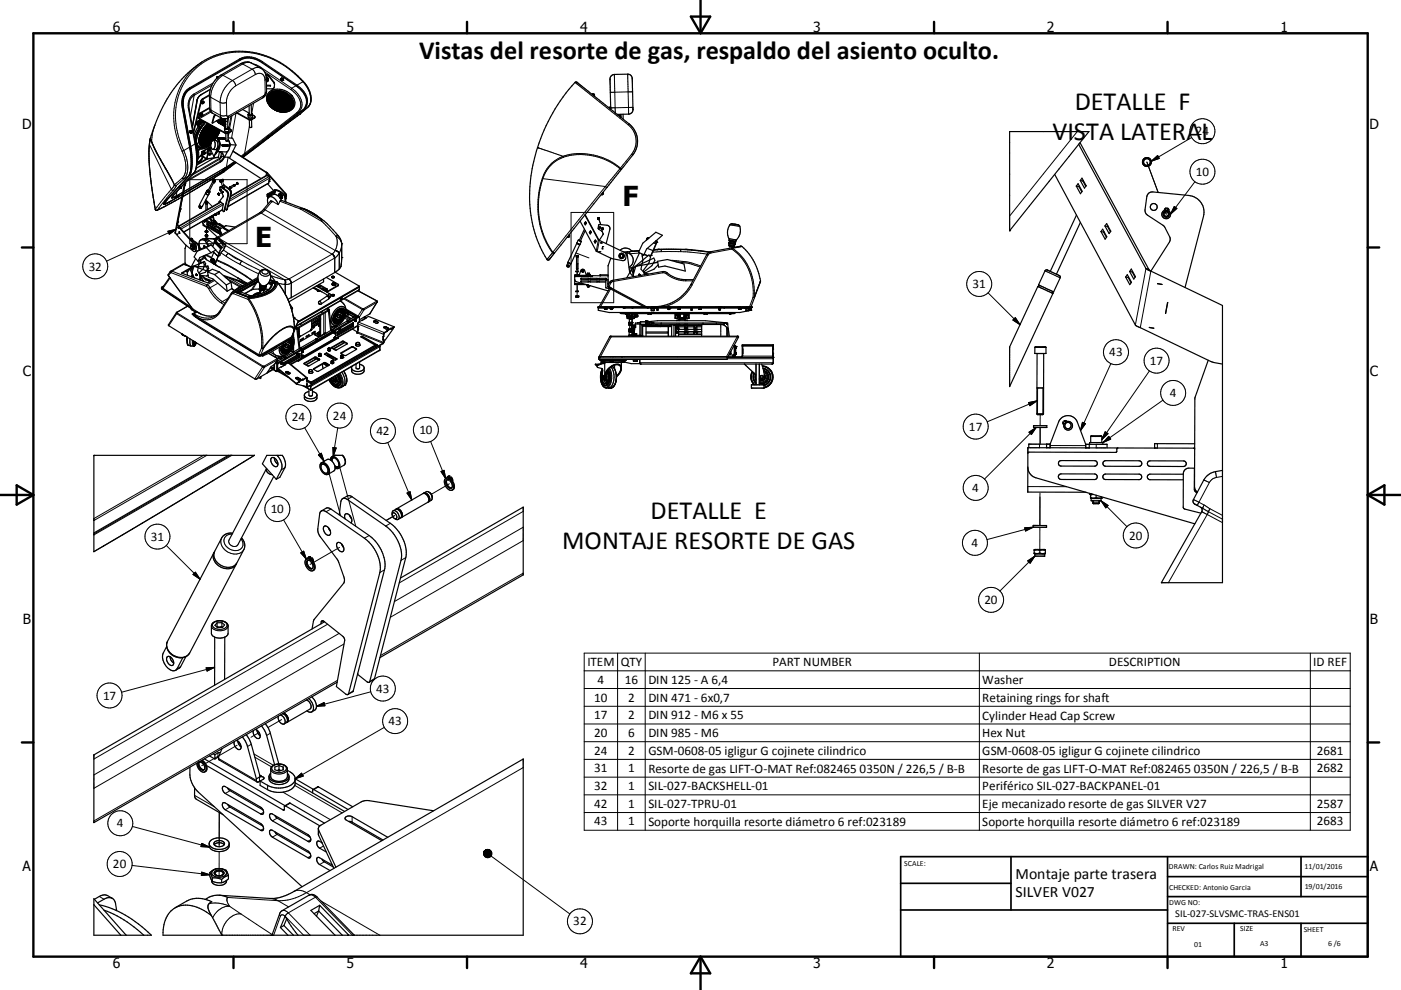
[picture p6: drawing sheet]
<svg xmlns="http://www.w3.org/2000/svg" width="420mm" height="297mm" viewBox="0 0 420 297" stroke-linecap="round" stroke-linejoin="round" font-family="sans-serif">
<defs><g id="words">
<g font-size="8.2">
<text x="186.6" y="61.7">F</text>
<text x="76.5" y="74.1">E</text>
</g>
<g font-size="7.9">
<text x="125.6" y="17.6">Vistas del resorte de gas, respaldo del asiento oculto.</text>
<text x="322.2" y="33.1">DETALLE F</text>
<text x="315.6" y="42.1">VISTA LATERAL</text>
<text x="195" y="155.7">DETALLE E</text>
<text x="168.6" y="164.7">MONTAJE RESORTE DE GAS</text>
</g>
<g font-size="4.7">
<text x="304.5" y="263.8">Montaje parte trasera</text>
<text x="304.5" y="269.2">SILVER V027</text>
</g>
<g font-size="4.2">
<text x="33.9" y="9.6">6</text>
<text x="103.9" y="9.6">5</text>
<text x="173.9" y="9.6">4</text>
<text x="243.8" y="9.6">3</text>
<text x="313.9" y="9.6">2</text>
<text x="383.9" y="9.6">1</text>
<text x="6.7" y="38.7">D</text>
<text x="410.5" y="38.7">D</text>
<text x="6.9" y="112.9">C</text>
<text x="410.7" y="112.9">C</text>
<text x="6.9" y="187.1">B</text>
<text x="410.7" y="187.1">B</text>
<text x="6.8" y="261.4">A</text>
<text x="410.7" y="261.4">A</text>
<text x="33.9" y="290.4">6</text>
<text x="103.9" y="290.4">5</text>
<text x="173.9" y="290.4">4</text>
<text x="243.8" y="290.4">3</text>
<text x="313.9" y="290.4">2</text>
<text x="383.9" y="290.4">1</text>
</g>
<g font-size="3.9">
<text x="358.5" y="40.6">24</text>
<text x="358.5" y="52.7">10</text>
<text x="26.6" y="81.2">32</text>
<text x="291.6" y="86.4">31</text>
<text x="332.6" y="106.9">43</text>
<text x="344.8" y="109.5">17</text>
<text x="350.7" y="119.1">4</text>
<text x="99.8" y="125.9">24</text>
<text x="87.5" y="126.3">24</text>
<text x="112.9" y="130.6">42</text>
<text x="125.7" y="130.3">10</text>
<text x="290.5" y="129.2">17</text>
<text x="291.5" y="147.7">4</text>
<text x="81.2" y="154">10</text>
<text x="338.5" y="161.9">20</text>
<text x="45.2" y="162.2">31</text>
<text x="291.3" y="164.1">4</text>
<text x="295.1" y="181.2">20</text>
<text x="176.1" y="199.8">ITEM</text>
<text x="186.1" y="199.9">QTY</text>
<text x="231.6" y="199.8">PART NUMBER</text>
<text x="332.5" y="199.9">DESCRIPTION</text>
<text x="393.7" y="199.8">ID REF</text>
<text x="30.9" y="209.9">17</text>
<text x="112.8" y="207.9">43</text>
<text x="179.2" y="205.1">4</text>
<text x="187.3" y="205.1">16</text>
<text x="194.4" y="205.1">DIN 125 - A 6,4</text>
<text x="294.5" y="205.2">Washer</text>
<text x="178.1" y="210.5">10</text>
<text x="178.1" y="215.8">17</text>
<text x="188.3" y="210.5">2</text>
<text x="188.3" y="215.8">2</text>
<text x="194.4" y="210.5">DIN 471 - 6x0,7</text>
<text x="194.4" y="215.8">DIN 912 - M6 x 55</text>
<text x="294.5" y="210.6">Retaining rings for shaft</text>
<text x="294.5" y="215.9">Cylinder Head Cap Screw</text>
<text x="116.5" y="217.6">43</text>
<text x="178.1" y="221.1">20</text>
<text x="188.3" y="221.1">6</text>
<text x="194.4" y="221.1">DIN 985 - M6</text>
<text x="294.5" y="221.1">Hex Nut</text>
<text x="178.1" y="226.4">24</text>
<text x="188.3" y="226.4">2</text>
<text x="194.4" y="226.5">GSM-0608-05 igligur G cojinete cilindrico</text>
<text x="294.5" y="226.5">GSM-0608-05 igligur G cojinete cilindrico</text>
<text x="394.8" y="226.4">2681</text>
<text x="178.1" y="231.7">31</text>
<text x="188.3" y="231.7">1</text>
<text x="194.4" y="231.9">Resorte de gas LIFT-O-MAT Ref:082465</text>
<text x="257.7" y="231.9">0350N / 226,5 / B-B</text>
<text x="294.5" y="231.9">Resorte de gas LIFT-O-MAT Ref:082465</text>
<text x="357.9" y="231.9">0350N / 226,5 / B-B</text>
<text x="394.8" y="231.7">2682</text>
<text x="178.1" y="237.1">32</text>
<text x="188.3" y="237.1">1</text>
<text x="194.4" y="237.1">SIL-027-BACKSHELL-01</text>
<text x="294.5" y="237.2">Periférico SIL-027-BACKPANEL-01</text>
<text x="178.1" y="242.4">42</text>
<text x="188.3" y="242.3">1</text>
<text x="194.4" y="242.4">SIL-027-TPRU-01</text>
<text x="294.5" y="242.4">Eje mecanizado resorte de gas SILVER V27</text>
<text x="394.8" y="242.4">2587</text>
<text x="35.1" y="248.2">4</text>
<text x="178.1" y="247.6">43</text>
<text x="188.3" y="247.6">1</text>
<text x="194.4" y="247.7">Soporte horquilla resorte diámetro 6 ref:023189</text>
<text x="294.5" y="247.7">Soporte horquilla resorte diámetro 6 ref:023189</text>
<text x="394.8" y="247.6">2683</text>
<text x="33.9" y="260.4">20</text>
<text x="171.9" y="277.6">32</text>
</g>
<text font-size="3.1" x="352.3" y="275.3">SIL-027-SLVSMC-TRAS-ENS01</text>
<g font-size="2.4">
<text x="271.1" y="259.7">SCALE:</text>
<text x="350.4" y="260.8">DRAWN: Carlos Ruiz Madrigal</text>
<text x="391.1" y="260.6">11/01/2016</text>
<text x="350.5" y="267">CHECKED: Antonio Garcia</text>
<text x="391.2" y="266.7">19/01/2016</text>
<text x="350.5" y="271.4">DWG NO:</text>
<text x="351.5" y="279.3">REV</text>
<text x="371.9" y="279.4">SIZE</text>
<text x="390.9" y="279.6">SHEET</text>
<text x="358.1" y="284.1">01</text>
<text x="377.8" y="283.9">A3</text>
<text x="398.2" y="283.8">6 /6</text>
</g>
</g></defs>
<g fill="none" stroke="#000" stroke-width=".3">
<path d="M60.6 18.5a20.2 20.2 0 0 0-6.8 25l.8 1.9M71.9 17.6l.1 .2M71.9 17.6l-15.1 8.7M71.9 17.6a6.5 6.5 0 0 1 6.8 .9M72 17.8l-15.1 8.7M72 17.8a6.1 6.1 0 0 1 6.5 .9M72 17.8l-.1 .3M72.1 19.1l.6 .1M72.7 19.2l-5.8 3.4M72.7 19.2l2.9 1.6M75.4 18.9a2.68 2.68 0 0 0-2.7 .3M75.9 19.2l2.3 1"/>
<path d="M78.5 18.7l10.4 7M78.5 18.7v.1M78.6 18.6h.1M78.7 18.5l-.2 .2M78.7 18.5l10.4 7M46.4 37.5l-.7 2.4-.2 2.5M54.6 32.4h.2M54.6 32.4l2.2 11.7M55 32.3v.2M55.5 28.4a5.9 5.9 0 0 0-.7 4.1M56.5 32.7l.2 .1M56.5 32.7l2 10.5"/>
<path d="M56.8 26.9a4.5 4.5 0 0 0-2.1 3.1M56.8 26.3l.1 .2M56.8 26.3a5.4 5.4 0 0 0-2.2 6.1M56.9 26.5a4.6 4.6 0 0 0-2.2 3.3M56.9 26.5l-.1 .3M57 39.3a.36 .36 0 0 0 .1 .4 .36 .36 0 0 0 .4 .1M58.1 28.2l.1 .4M58.1 28.2a4 4 0 0 0-1.6 4.5M58.2 28.6l-1.1 1.1-.4 1.2M58.2 28.6l-1.1 6.3M58.9 37.2l.3 .2M59 30.1l-1.3 7.7"/>
<path d="M59.2 29.9l-.2 .2M59.2 29.7l-1.5 8.4M59.5 37.1h.1M59.5 37l.1 .1M59.7 36.2l.2 .2M59.7 34.3l.1 .1M59.8 38.3v.1M59.8 38.4l-.8 1.5-.6 1.9M59.8 38.4h.1M59.9 38.4v.1M59.9 38.5h.1M59.9 38.5l-.7 1.4-.6 2.2"/>
<path d="M59.9 37.4h.1M59.9 33.9l.2 .1M59.9 38.5l.1 .1M60.2 36.9h-.3l-.2 .5M60.2 37.1l-.3 .3M60.2 37.1h.1M60.2 37.1l-.2 .3M60.2 30.3l.2 .2M60.3 28.3l-.1 .2M60.3 28.3l-.8 .8-.5 1M60.5 34.7h.1M60.7 34.4v.1"/>
<path d="M60.7 34.4l-.2 .3M60.7 34.2l-.3 .2-.1 .4M60.7 34.5l-.2 .2M60.8 29.6l.1 .1M60.8 31h.1M60.9 30.8h.2l-.3 .2zM61.1 30.5l-.4 .2-.1 .4M61.1 36.5v.1M61.1 36.6h.1M61.2 36.5l-.1 .1M61.2 36.6l.2 .1M61.3 36.6v.1"/>
<path d="M61.4 36.6l-.1 .1M61.6 36.7l-.4 .5a7.1 7.1 0 0 0-2.1 6.1l.6 .7 .8 .2a1.77 1.77 0 0 1-1.6-2.6l.3-.9a11.5 11.5 0 0 1 2.4-4zM62.8 28.7l.4 .5M62.9 32.5l.4 .5M63 26.8l-2.7 1.5M63.1 33.4l-3.4 1.9-.2-.1M63.2 29.2l.1 3.8M63.2 29.2l2.8 1.5M63.3 33l.4 1M63.3 33l2.8 1.6M63.3 33.6l-3.5 2v.2M63.6 25.5l-5.4 3.1"/>
<path d="M63.9 24.9l-5.8 3.3M64 35.3h.1M64.3 34.6l.1 .1M65.2 23.1l-.1 .3M65.4 23.1l-.1 .1M65.6 36.1v.2M66 30.7l.1 3.9M66.1 34.6l.4 .9M66.2 22.5l.7 .1M66.9 22.6a8.2 8.2 0 0 0-3.7 6.6M66.9 22.6l2.8 1.6M67.5 39.8v.2"/>
<path d="M67.6 37l-.2 .7M67.6 36.9l-.1 .3M67.6 37.8v.2M67.9 30.7l-1 .2-.9-.2M67.9 30.7l.1 3.9M68 34.6l-1 .2-.9-.2M68 34.6l.1 .3h.4M68.4 39.8l.1 .2M68.5 34.9l-.3 .6M68.6 35.3l-.3 1.5M69.1 39.4v.1M69.2 34.9l-.6 3.4"/>
<path d="M69.5 34.7l-.7 4M69.7 24.2a8.3 8.3 0 0 0-3.7 6.5M69.7 24.2a2 2 0 0 1 .9 1.6M70.6 25.8a6.1 6.1 0 0 0-2.7 4.9M70.7 34l-1.3 7.4M71.1 33.8v.2M74.6 35.7v.2M74.8 37.8l-1.5 8.2 .3 .1M75.5 35.7v.2M75.6 20.8l-5.9 3.4M75.6 20.8a1.97 1.97 0 0 1 .9 1.6M76 30.9l-.5 3.2"/>
<path d="M76.2 35.3v.2M76.5 22.4l-5.9 3.4M76.5 22.4a1.78 1.78 0 0 1 2.1-.2 1.78 1.78 0 0 1 .8 1.8M78.2 20.2l-.2 .2M78.2 20.2l9.3 6.3M78.2 20.5l-1.2-.3-1.4 .6M79.1 28.7l-.3 .7M79.1 28.7l-10.6 6.2M79.3 21.5l7.9 5.4M79.4 24l.1 3.9M79.5 27.9l-.4 .8M79.8 23.5l-.4 .5"/>
<path d="M79.8 23.9l.3 .2-.3 .4M79.8 23.4l.6 .5M79.9 27.4l-.4 .5M80.1 22.4l.1 .3M80.4 29.9v.1M80.4 30.3v.1M80.5 30.7l.1 .1M80.5 29.3l-.1 .3M80.6 22.7l.1 .3M80.7 31.1l.2 .4M80.9 31.6h.1M80.9 31.6l-.1 .1"/>
<path d="M80.9 28.7l-.2 .3M80.9 31.6v.3h.3M81.1 31.8l.4 .4M81.2 31.9h.1M81.2 28.4l-.1 .1M81.3 31.7l-.1 .1M81.6 27.9h.1M81.6 27.9h.3M81.6 28.1l-.2 .1M81.6 27.7v.2M81.6 27.7h.3M81.7 27.5l-.1 .1"/>
<path d="M81.7 27.5h.1M81.7 27.5l.1 .1M81.7 32.4l.2 .1M81.8 27.6l.1 .1M81.8 27.6h-.2M81.9 27.7h.1M82 28l-.2 .1M82.1 32.7l.8 .4M82.2 24.7v.3M82.5 27.9h-.2M82.8 27.8h.1M82.9 29.5l-.1 .1"/>
<path d="M83.1 33.2l.2 .1M83.2 27.8h.2M83.6 27.8h.2M83.7 33.4h.1M84.1 27.9h.1M84.2 33.5h.2M84.4 23.5a.37 .37 0 0 0 0 .5 .37 .37 0 0 0 .4 .1M84.5 33.5h.2M84.5 38.3h.1M84.5 38.3l-11.7 8.9M84.6 28l.2 .1M85 33.5h.1"/>
<path d="M85 28.2l.8 .4M85.4 30.2h.1M85.7 33.4l-.2 .1M86 28.8l.2 .1M86.2 33.1l-.1 .1M86.4 33.2l.1 .1M86.5 33.2h.1M86.5 33.3l-.6 .1M86.5 29.1l.3 .4M86.5 33.1l-.2 .1M86.5 33.2v.2M86.5 33.2v.1"/>
<path d="M86.8 32.8l-.1 .1M86.8 29.3l.3 .1M86.8 29.2h.4M86.8 29.2h.1M87 29.1h.2v.2M87 29.1l-.2 .1M87 29.1h-.1M87 29.8l.3 .4M87.1 29.2h.1M87.1 29.4h.1M87.2 29.2v.1M87.2 26.9a5.1 5.1 0 0 1 2.7 5.7l-1 1.3"/>
<path d="M87.2 29.3l-.1 .1M87.2 32.3l-.2 .3M87.4 30.5v.1M87.5 26.5l-.3 .4M87.5 26.5a5.5 5.5 0 0 1 2.8 6.1l-1.1 1.3M87.5 30.9v.1M87.5 31.6l-.1 .5M87.5 31.3v.1M88.7 25.7l-1.2 .8M88.9 33.9h.3M88.9 33.9l-16.6 13M88.9 25.7a5.5 5.5 0 0 1 3 5.7l-.4 .8"/>
<path d="M89 25.7h-.1M89.1 25.5l-.1 .2M89.1 25.5a5.3 5.3 0 0 1 2.7 6.5l-.9 1M89.2 33.9l-15.6 12.2M89.8 34.3h.1M89.8 34.3l-5.3 4M89.9 34.3h-.1M90.6 33.2l-1.4 .7M90.8 24.5a6.4 6.4 0 0 1 1.8 7.3l-.4 .4M90.8 33h.1M90.8 24.5l-1.7 1M90.8 24.5a24.4 24.4 0 0 0-24.8-8 19.1 19.1 0 0 0-12.4 24.7l1.5 4"/>
<path d="M90.9 33l-10.7 8.2M90.9 24.4l-.1 .1M90.9 24.4h.1M92.2 32.2l-1.3 .8M92.2 32.2l-2.4 2.1M92.3 32.2h-.1M172.4 24.7h.1M172.4 24.7l.1 .1M172.5 24.8l15.8 12.6M177.7 28.2l.5 .5M183.1 32.2h-.3M184.2 22.3l.1 5.4"/>
<path d="M184.3 27.7l.1 4.6M184.3 27.7h-1.3M184.4 32.3l-1.3 .1M184.4 32.3l.1 1.6M185.5 34.5l.6 .5M188.2 22.3l.1 5.3M188.3 27.6l.1 4.6M188.3 27.6l-4 .1M188.3 37.4a6.3 6.3 0 0 1 1.2 8.7l-3.5 4.3M188.4 32.2l.1 2M188.4 32.2l-4 .1M188.6 37.2l-.3 .2"/>
<path d="M189.7 27.5l-1.4 .1M189.8 32.2h-1.4M323 39.5l-20.3 25.3M44.8 43.2v.2M44.8 43.4a82 82 0 0 0 1.8 19.4M44.8 43.4l6.6 13.4M45 41.9l-.2 1.5M45 41.6v.1M45.1 41.6l.4 .8M45.1 41.6h-.1M45.1 41.9h-.1M45.1 41.9h.1"/>
<path d="M45.1 41.9l.1 .1M45.5 42.4v.3M45.5 42.4l1.6 3.6 5.2 9.4M50.1 59.8v.2M51.3 53.5l.9 2M51.4 56.8l-4.8 6M51.4 56.8l.3 .3h.3M52 58.6l-.5 .7a.45 .45 0 0 0 .8-.1l.5-.3M52 57.1l-4.8 5.9M52 58.6h.1M52.2 55.5l.4 .2M52.2 55.5l-.8 1.3"/>
<path d="M52.3 55.5h-.1M52.3 55.4v.1M52.3 55.4l.3 .3M52.6 55.7h.2M52.8 58.8l-.8 .4-.4-.1M52.8 58.8v.1M52.8 55.7h-.2M52.8 55.7l-.8 1.4M53 59.2h.1M53 57.5l-.2 1.3M53.2 59.1l-.2 .1M53.3 59h.1"/>
<path d="M53.3 59l-.1 .1M53.3 58.8l-.5 .4M53.9 56.5l-1.9 2.1M54.1 56.5h.1M54.3 56.4l-.2 .1M54.4 56.3l-.3 .2M54.4 56.3h-.1M54.4 56.1h.1M54.4 56.1l-.6 .4M54.5 59.1l-7.3 3.9M54.6 45.4a8 8 0 0 1 .3 7.8l-.3 .2M54.6 58.4l-3.8 2.2"/>
<path d="M54.6 53.4l.6 .2M54.6 53.4l-2.3 2M54.7 58.3l-3.9 2.3M54.8 57.7l-2 1.2M54.8 57.7l-2 1.1M55.1 45.2a8.7 8.7 0 0 1 .3 8.1l-.2 .3M55.1 45.2l-.5 .2M55.2 53.6l-2.4 2.1M56.5 52.9l-6.8 7.3M56.5 52.9l-1.3 .7M56.5 52.8v.1M56.8 44.1h.1"/>
<path d="M56.8 44.1a13.9 13.9 0 0 1-.3 8.8M56.8 44.1l-1.7 1.1M56.9 44.1v.1M56.9 53.9h17.2v19.2h-17.2zM57.1 51.8l-.1 .1M57.1 44l-.2 .2M58.1 51.9l-3.7 4.1M58.1 51.9l-1.3 .8M58.2 51.8l-.1 .1M58.5 43.2l.2 .1M58.5 43.2l.3 2.5a9.9 9.9 0 0 1-.7 6.2M58.5 43.2l-1.3 .7"/>
<path d="M59.1 45.3h.1M59.1 45.4l.1 .1M59.1 45.5h.1M59.1 45.2v.2M59.2 45.2v.3M59.2 45.2h-.1M59.3 44.1l.7 .4M60.5 45.6l.2 .1M60.6 45.4l.2 .1M60.9 44.2h-.4M61.1 46.1l-.7 .2M61.6 44l-.4 .1"/>
<path d="M61.6 44l-1.1 .2M61.7 59.9l2 2.1M62 47.5h-.3M62 57.2a.53 .53 0 0 0 .3 .6 .53 .53 0 0 0 .6-.1M62.3 45.7l-1.7 1.1M62.3 57.3l.1 .2h.3M62.4 45.3l-.9 .5M62.4 57.1a.33 .33 0 0 0-.2 .4 .33 .33 0 0 0 .4 .2 .33 .33 0 0 0 .2-.4M62.5 44.6l.1 .2M62.9 44.3v.2M62.9 43.3l-1.3 .7M63.2 43.5a4.9 4.9 0 0 1-3.2 1.1"/>
<path d="M63.3 44.4l-.2 .5M64.5 54.4l-.1 .1M65 41.2l-.6 .9M65.2 45.4l-.3 .1M65.5 47.1l-3.4 .5M65.6 58.2l-.1 .1M65.7 41.6h.1M65.7 58.1l-.1 .1M65.8 47.5l-7.7 4.4M65.8 47.5v.3M65.8 41.5l-.1 .1M65.8 45.5v.1"/>
<path d="M65.8 47.8l-8.3 4.8M65.8 47.8l.2 .6M65.8 41.4h.1M65.8 51.9h.1M65.8 51.9l-10.9 6.3M65.9 51.8l-.1 .1M65.9 45.5v.1M66 41.5h.1M66 48.4l.1 .2M66 48.4l-9.8 5.7M66 41.4l.1 .1M66.1 41.4h.1"/>
<path d="M66.1 48.6l-10.5 6.1M66.1 51.7l-.3 .2M66.2 47l-.4 .5M66.2 51.7l-11.3 6.5M66.2 41.5h.1M66.2 41.4v.1M66.3 41.4v.1M66.3 54.6l.5 1.7M66.4 56.1l-.2 .1M66.4 45.9l-.2 1.1M66.5 46.9l-.3 .1M66.5 46.9l-.7 .9"/>
<path d="M66.5 46.9l.6 .1M66.6 46.1l-.1 .8M66.7 54.2v.1M66.7 54.4l.7 2.3M66.7 57.6l-1 .6M66.7 43.6h.1M66.7 43.7h.1M66.8 43.6h.1M66.8 43.7h.1M66.8 43.4v.2M66.9 51h.1M67 41.5h.1"/>
<path d="M67.1 47h.1M67.1 47l-.4 .8-.7 .6M67.1 43.5h-.1M67.1 51.5h.1M67.1 43.4v.1M67.1 51.5l-12.3 7.5M67.1 46.7v.3M67.2 51l-.1 .1M67.2 51.1l-1.1 .6M67.2 43.5h.1M67.2 55.6l-.2 .1M67.2 51v.1"/>
<path d="M67.2 41.6h.1M67.3 41.5v.1M67.3 47.1l-.6 1-.6 .5M67.3 41.6h.1M67.3 50.9l-.1 .1M67.3 41.5h.1M67.3 51h.1M67.5 50.6h.1M67.5 50.6l-.6 .4M67.8 50.2l-12.8 7.4M67.9 50.1l-.1 .1M67.9 50.1l-12.9 7.4"/>
<path d="M67.9 57.1l-.2 .1M68 43.5v.1M68 43.5h.1M68.3 43.7h.1M68.3 43.5v.1M68.3 43.6h.1M68.3 43.5h.1M68.4 50.3l-1.2 .8M68.4 47.2l-.5 2.9M68.5 58.5l-.2 .1M68.6 40.1l-.2 1.1M68.8 56.6l-.2 .1"/>
<path d="M68.9 56.3l-.3 .2M69.4 58l-.2 .1M70.3 48.4l-2.4 1.7M70.4 48.5l-2.6 1.7M70.7 48.7l-4.5 3M70.8 48.7l-3.7 2.8M71.1 55l-.7 .5M71.3 54.9h-.1M73.6 46.1l-1.1 .9M73.7 46.4h.1M73.8 46.4l-1.1 .7M79.9 51.8l-.2 .9"/>
<path d="M80 51.9l-.1 .7M80.1 58.4l.2 .1M80.2 58.2l.2 .1M80.2 52.6l-11.1 6.4M80.2 41.2v.1M80.2 41.3l-6.4 5.1M80.3 58.9l-.2-.1 .2 .2M80.4 41.3h.1M80.4 58.9h.1M80.5 41.3h-.1M80.6 54.9l-12.2 7M80.7 53l-11.8 6.8"/>
<path d="M80.7 41.1l-.2 .2M80.7 41.2h.1M80.7 41.2l-.2 .1M80.9 53.4l-12.1 7M81 58.3l.1 .2M82.2 57.5l.1 .2M82.3 57.5l-1.9 1.2 .1 .2M82.3 57.8l-1.9 1.1M83.9 58.2h.1M84.1 58.2l-.1 .1M84.2 58.5h.1M85.6 58h-.2"/>
<path d="M85.8 59.5l-.2 .1M85.9 58.9h-.1M161.2 44.3h.1M161.2 44.3l7.6 2.6M162.6 53.5l.2 .1M162.6 53.5a25 25 0 0 0 3 22.3M162.8 53.6a24.6 24.6 0 0 0 3 22M162.8 53.6l18.7 2.4M168.8 46.9l.1 .3M168.8 46.9a10.1 10.1 0 0 0-6.2 6.6M168.8 46.9a18.4 18.4 0 0 1 17.2 3.5M168.9 47.2a18.2 18.2 0 0 1 16.9 3.4"/>
<path d="M168.9 47.2a9.9 9.9 0 0 0-6.1 6.4M180.9 57.8v.1M180.9 57.9l-.5 .5M181.5 56l-15.7 19.6M181.5 56l.5 .2M185.8 50.6l-4.3 5.4M186 50.4l-.2 .2M186 50.4l.4 .4-.6-.2M189.3 46.3l.3 .2M189.6 46.5l.1 .1M189.7 46.6h.1M343.8 48.6l.4 1"/>
<path d="M344.3 49.9l2.9 7.8M345.2 48.4l1.9-1.7 .5 .8zM357.3 41.3l-12.1 7.1M358.3 54.5l-7.4 9.7M46.5 62.8h.1M46.6 62.8l.2 .3 .4-.1M47.2 63l-.1 .1M49.1 61.1v.2M49.1 61.3h.1M49.7 60.2l-.6 .9M49.8 60.2h-.1M50.3 69.4l2.5-.6-2 1.5z"/>
<path d="M50.8 60.6l-1.7 .7M50.8 60.6h.1M50.8 60.6l-.8 .4a.48 .48 0 0 1-.4 .3 .48 .48 0 0 1-.5-.2M50.8 60.5v.1M52.8 68.8l-20.8 9.5M53 67.5l-.4 2.5M53.1 67.3h.1M54.7 79.3h.4M55.1 79.3l2.2 .8M55.1 79.3l-3.5 2.1M55.3 79.3h-.2M57.1 71.6l.2 .1"/>
<path d="M57.5 73.4h.1M57.7 73.5h.1M57.8 73.7h.1M58.6 73.5l-.1 .1M58.8 75.1l-.2 .1M58.9 74.4l-.1 .1M59.8 61.3a.51 .51 0 0 0 .3 .6 .51 .51 0 0 0 .6-.1M60 79l-.3 .2M60.1 74.6l-.3 .1M60.4 62.4h-.2M60.9 67.5l.8 .5M61.3 66.3h-.1"/>
<path d="M61.3 76.7l.6 1.2M61.3 77l-.4 .3M61.5 79.8l-.4 .2M61.5 77.4l-1.3 .7M61.5 71.8l.8 .2M61.5 76.6l1.9 .8M61.6 60.7l.3 .2 .3-.1M61.6 60.7l.6 .1M61.6 60.7l.4-.2 .2 .3M61.8 76.5l1.7 .7M61.9 65.8v.2M61.9 66l1.5 .9"/>
<path d="M61.9 69.8v.9M61.9 68.2v1.4M62.3 60.7l-.1 .1M62.3 67.3l-.1 .1M62.3 68l-.1 .1M62.3 72l.5 .2M62.3 72l-.7 .4M62.6 65.5l-1.2 .7M62.7 65.5l.1 .1M62.8 72.2l1.2 .9M62.8 72.2l-.6 .4-.2 .5 .8 .5M63.2 65.5l-.2 .1"/>
<path d="M63.3 65.8l.8 .5M63.3 66l.7 .4M63.5 78.1l.3 .4a.29 .29 0 0 1-.4 0 .29 .29 0 0 1 .1-.4zM63.5 65l-.3 .2M63.5 77.8a.69 .69 0 0 1 .6 1M63.5 66.8v.2M63.5 66.7h.1M63.7 68.2l-.1 .1M63.7 68.8l-.1 .1M63.9 67.1l-.1 .2M63.9 75.5h.1M64 75.5l.9 1"/>
<path d="M64 65l-.2 .1M64 66.5l.2 .2 .4-.2M64 71.6l.3 .1M64 66.4l.2 .2M64.1 66.3h.5l-.2 .3M64.1 66.3l-.1 .1M64.2 68.4l-.2 .1M64.2 69.1l-.2 .1M64.3 71.7l-2-.1v.4M64.3 71.7l.4 .3M64.3 72.2l.1 .1M64.4 72.3l-.6 1.7"/>
<path d="M64.4 72.3h.1M64.4 64.5l-.5 .3M64.4 72.1l.3 .1M64.5 67.4l1.8 1.1M64.5 68.1h.1M64.5 72.3l1.7 1.8M64.6 72.3h-.1M64.6 79.1l-.2 .1M64.7 72.2l1.6 1.7M64.7 72.2l-.1 .1M64.7 67.8l-.1 .1M64.9 71.4h.5"/>
<path d="M64.9 67.1l1.9 1.1M64.9 76.5h.1M65 78v.1a54 54 0 0 1 10.6 6.1M65 78l4.8 2.3 5.9 3.9M65.4 71.4l-1.1 .3M65.4 71.4l.4 .2M65.5 76.8l-.5 1.2M65.5 76.7v.1M65.6 69.9l-.1 .1M65.6 69.3h-.1M65.8 71.6h.1M65.8 71.6l1.6 1.7"/>
<path d="M65.8 71.6l-1.1 .6M65.9 68.9v.2M65.9 67.2l-.2 .1M66 71.7l20.6 12M66 76.5h.1M66.1 60.5l-.1 .1M66.1 69.5l-.2 .1M66.1 70.2l-.2 .1M66.2 74.1l.1 .2M66.2 75.9l1.6 1M66.2 60.7l-12.6 7.3M66.2 75.9l-.2 .6"/>
<path d="M66.3 74.3l-.9 2.4-.5-.2M66.3 74.3l.2 .1M66.3 74l-.1 .1M66.3 73.9l.2 .5M66.3 73.9v.1M66.5 74.4l-1 2.3M66.7 62.9l-11.6 6.7M66.7 61l-12.7 7.4M66.9 75.2l-.7 .7M66.9 61.4l-12.6 7.3M66.9 75.2h.1M67 75l1.6 1.1"/>
<path d="M67.2 68.4v.2M67.3 63.3l-.2 .2M67.4 73.3l.2 .4M67.4 73.3l-1.1 .6M67.5 73.3h-.1M67.5 73.3h.1M67.6 73.7l-.7 1.5M67.6 73.7l-1.1 .7M67.6 73.7l17.6 10.2M67.6 73.7h.1M67.8 76.9l4.2 2.4M68.1 62.8l-.2 .1"/>
<path d="M68.6 76.1l4 2.3M68.6 76.1l-.6 .3-.2 .5M68.6 76.1l1.7 1.2 2.3 1.1M72 79.3l5.5 2.8M72.6 78.4l-.4 .2-.2 .7M72.6 78.4l5.5 2.8a1.18 1.18 0 0 0 .2 1.4 1.18 1.18 0 0 0 1.3 .3 1.02 1.02 0 0 0 1.2-1.3M77.8 63.9h.5M78.3 63.9l-12.9 7.5M78.3 63.9l21.3 12.4M79 62.8l.5 .1M79.5 62.9l-1.2 1M79.5 62.9l21 12.2"/>
<path d="M81 60.4l.8 .1M81.8 60.5l-.4 .1-1.9 2.3M83.9 60.4h.2M83.9 60.4l-.5 1-1.6-.9M84 60.3l.1 .1M84 60.3l-.1 .1M84.1 60.4l1.5 .6a50 50 0 0 1 10.9 5.5l4.2 4.4M84.4 60.1l-.4 .2M84.5 60.2l-.4 .2M90.8 62.6l5.4 3.2M92 63l2.2 1.3M94.2 64.3l.8 .4"/>
<path d="M94.3 64.3h-.1M99.6 76.3l.4 .4 .2 .8M99.6 76.3l-13 7.4M99.6 76.2l.7 .8M99.6 76.2v.1M100.2 77.5l-12.8 7.4M100.3 77v.4M100.3 77l.1 .4M100.3 77.4l-.1 .1M100.4 77.4v4.3M100.4 77.4h-.1M100.5 75.1l.2 .1"/>
<path d="M100.5 75.1l-.9 1.1M100.5 75.1h.1M100.7 75.2l.2 .1M100.7 75.2l1 .8M100.7 75.2l1 .7M100.7 70.9l.4 1.2a5.3 5.3 0 0 1-.6 3M100.7 70.9l1.1 .8 .6 1.2v4.4M101.5 70.8l-.8 .1M101.7 76l-1.3 1.4M101.7 75.9v.1M101.7 75.9v4.8M102.4 77.3h.1"/>
<path d="M102.4 73.2h.1M102.4 73.5l-.7 2.4M102.4 77.3l-.2 2.7M164 77.9h.1M165.6 75.8l-1.6 2.1M165.6 75.8l.6 .1M165.8 75.6l-.2 .2M165.8 75.6l.3 .3M166.1 75.9h.1M170.3 78.7h.1M170.3 71.1h.1M170.3 78.7l.9 .4"/>
<path d="M170.7 70.6l-.4 .5M171.2 79.1h.1M171.2 63.7h12.8v27.1h-12.8zM172.7 75.9l3.9 1.5M172.7 76.7h.7M172.9 77.1h.4M172.9 79.1v1.6M173.2 79.1v1.6M173.3 72.1h.1M173.4 72.1l.9 .4M179.4 72l-.6 3.3M179.4 65.6l.1 .1"/>
<path d="M179.5 65.8l.6 1.6M179.7 72.1l-.7 3.4M180.5 68.5l.1 .2M187.4 75.7h.1M188.1 75.5v.3M188.9 75.5l-.1 .6 2.9-.2M189.4 75.4h.2M189.6 75.3h.1M189.6 75.3v.1M189.6 75.4h.1M191.6 75.3l-2 .1M193.1 76.3l1.2 .4"/>
<path d="M193.9 71.6h.1M194 71.6h.1M194.1 71.6l-.1 .3M194.4 71.5h.1M194.4 71.5l-.3 .1M194.4 71.4v.1M196.6 72.3l.1 .1M196.7 72.4l.1 .3M196.7 72.3v.1M196.8 72.3h.1M196.8 72.7l-1.7 3.9-.3 .2M196.8 72.7h.1"/>
<path d="M196.9 72.7h.1M197.1 74.9l-1.1 .1M197.2 78.6l-1.3 .3M198.3 75.5h5.8M198.3 75.5l-2.6 .2M198.3 74.8v.7M201 78.1l5.2 .5 3.9 1.2M202.6 78.5l3.3 .4 4 1.2M204.1 74.8v.7M204.1 75.5l7.9 .7M206.3 74.9h.1M211.9 76.4l.4 .1"/>
<path d="M212.3 76.5l-4.8 9M213.1 75.5h.1M213.1 75.5v.4M213.1 75.9l-.8 .6M218.5 73l1.9 .3M218.5 73h.1M218.5 73.6l1.7 .3M218.6 71.6l2.2 .4M218.6 72.7l1.8 .3M218.6 73l1.7 .3M218.6 73.4l1.5 .2M218.6 73.4h.1"/>
<path d="M218.6 72h.1M218.6 72l2 .3M218.7 72.5l1.6 .2M218.8 67.4l3 .5M219.4 74.7l-6.3 1.2M219.4 74.7a15.7 15.7 0 0 1 6.4 14.5M219.5 67.2l1.8 .3M219.6 74.5l-.2 .2M219.6 74.5l-.2-.1v.3M219.6 74.5a16.1 16.1 0 0 1 6.5 14.7M220.3 72.7h.1M220.3 73.3h.1"/>
<path d="M220.6 72.3h.1M221.3 67.5h.1M221.8 67.9h.1M222.4 74l-2.8 .5M349.3 63.4l.3 .8M352.1 62l.7 .5-1.9 1.7zM48.6 86.7v.1M50.5 82.3v.4M50.5 82.7h.1M50.5 82.7l.2 .2M50.7 82.9l.2 .4M50.7 82.9v.1"/>
<path d="M50.9 83.3l6.9 9.4M50.9 83.3h.1M51 83.4l-2.2 3.1M51 81.6v.3M51 81.9l-.5 .8M51.2 81.4h.4M51.4 81.8l10.5 4.1M51.4 81.8l-.4 .1M51.6 81.4l10.5 4M51.6 81.4l-.2 .4M52.9 93.8l.1 .3M53 94.1l25.7 16"/>
<path d="M53 94.1l-2.4 3.6M53 93.7h.1M53.1 93.7v.2M53.1 93.9l-.1 .2M53.1 93.9l25.8 15.9M56.3 91.9l-3.2 1.8M57.2 92.4v.1M57.4 92.6v.2M57.5 92.8v.1M57.5 83h.1M57.7 94.2v.1M58.1 94.2a6 6 0 0 0 6.3 .6"/>
<path d="M58.7 93.6h.1M59.8 95.8v.1M60.2 82.8l.8 1.5M60.2 82.8h-.1M60.2 82.7v.1M61.9 85.9l.6 .7M62.1 85.4l.9 .9M62.1 85.4l-.2 .5M62.2 81l-.3 .2M62.5 86.6a11.2 11.2 0 0 0 3.9 4.3M63 86.3a10.6 10.6 0 0 0 3.7 4.2M63 86.3l-.5 .3"/>
<path d="M64.4 84.1l-2.3 1.3M65.3 85l-2.3 1.3M65.9 93.4v.3M65.9 93.7a4.9 4.9 0 0 1-5.9 1.9M66.4 90.9l.7 .5M66.7 90.5l.7 .4M66.7 90.5l-.3 .4M67.8 83.4l4.3 2.5M68.4 89.5l-1.7 1M68.7 83.4l3.8 2.2M68.9 84.4l2.9 1.7M69.4 87.9v.4"/>
<path d="M69.4 88.3l-3.5 5.4M69.4 86.6l.9 .7M69.7 87.6h.6M70.1 88.1l-.7 .2M70.1 88.1l4.3 1.7M70.3 87.6l4.3 1.7M70.3 87.6l-.2 .5M70.7 87.6v.1M70.8 87.6h-.1M70.8 87.7h.1M70.8 87.7l3.7 1.5M70.8 87.4v.1"/>
<path d="M70.8 87.4v.3M70.8 87.5h.1M70.8 87.7l.1 .1M70.8 87.5l-.1 .1M71.3 84.3l2.1 1.2M72.1 87.3v.1M72.2 87.4v.1M72.6 85.7l.2 .1M73.9 85.1v.1M74.4 89.8a23.2 23.2 0 0 1 4 14.7M74.5 89.2h.1M74.6 89.2h.2"/>
<path d="M74.6 89.6l-.2 .2M74.6 89.3v.3M74.6 89.3l-.2 .5M74.6 89.6a23.8 23.8 0 0 1 4.1 15M74.6 89.1l.1 .1M74.8 89.1v.1M75.5 86.9l-1.9 1.1M76.6 85l-1.2 1.9M77 84.7l-1.2 2.1M77.3 83.7l-6.5 3.8M77.3 83.7l-6.5 3.7M77.3 83.6l-7 4"/>
<path d="M77.9 86.3a.9 .9 0 0 0 .7 .7 .9 .9 0 0 0 .9-.3M77.9 85.2a1.12 1.12 0 0 0 2 .3M78 85.5a.94 .94 0 0 0 .8 .9 .94 .94 0 0 0 1-.6M78 86.3l-.1-.2 .5 .4M78 86.3a.97 .97 0 0 0 1.6 .1l-.3 .1M78 86.2l.1 .1M78 85.3l.8 .4 .9-.1M78.2 85.8l.4 .3 .9-.1M78.2 86.4l.2 .1M78.4 86.5h.2M78.6 81.2a1 1 0 0 1 1.1-.2 1 1 0 0 1 .6 1 1 1 0 0 1-1.1 .2 1 1 0 0 1-.6-1zM78.6 86.5l.5 .1"/>
<path d="M79.5 86.6l.9 .4M79.6 86.4l-1 .2M79.6 86.5l-.1 .2M80.9 84.1l1.5 .6M81 84.1l1.5 .5M81 84l1.8 .6M81 83.9h.1M81.1 82.7l4.1 1.2M81.1 82.8l1.3 1.6M81.2 85.2l.1 .1M81.5 84.9v.1M82.4 84.7l.1 .1"/>
<path d="M82.4 84.6v.1M82.4 84.7h.1M82.4 84.6l.1 .1M82.5 84.6l.1 .1M82.5 84.6h-.1M82.5 84.8v.9l-.3 .6M82.5 84.8h.1M82.5 84.7l.1 .1M82.6 84.7l-.1 .1M82.6 84.8v.3M82.6 84.7h.1M82.6 84.7a3.8 3.8 0 0 1-3 3.4l-2.3 .8-2.5 .3"/>
<path d="M82.8 84.6a4.6 4.6 0 0 1-3.8 3.8l-4.4 .9M82.8 84.6l.4 .1M83 84.6h-.2M83.2 84.7a23.1 23.1 0 0 1 5.1 14.3M83.2 84.7h.1M83.2 84.7a4.1 4.1 0 0 1-3 3.5l-2.2 .8-3.4 .6M83.4 85l1.9 .3M85.2 83.9a1.27 1.27 0 0 1 .1 1.4M85.2 83.9h.1M85.3 85.3h.2M85.3 83.9l.2 .2M85.5 85.3v2.9"/>
<path d="M85.5 84.1l.1 1M85.5 84.1l.1 .3M85.6 85.3v3M85.6 85.3h-.1M85.6 85.1l-.1 .2M85.6 85.1v.2M85.7 84.6l-.1 .5M86.6 83.7l.4 .3M86.6 83.7l-1.3 .2M86.6 83.7h.1M86.9 84l.3 .6M87 84l.3 .5"/>
<path d="M87.2 84.6l.1 .4M87.3 84.6v.2M87.3 85l-1.7 .3M87.3 84.8v4.5M87.3 84.7l.1 .2M87.4 84.9l-.1 4.4M87.4 84.9l-.1 .1M87.7 92.5v.2M88 99.7v1.6M88.1 99.2a1.43 1.43 0 0 0-2.2-1 17.9 17.9 0 0 0-6.9 6.4M88.1 99.2l-.7 1.9M88.2 99.1l-.1 .1"/>
<path d="M88.2 99.1v.1M88.3 99l-.1 .1M88.3 99a1.43 1.43 0 0 0-2.4-1 18.9 18.9 0 0 0-7.2 6.6M89.3 99.6h.1M89.4 96.3v.2M90.4 97l-.3 .2M93.5 97.3h.1M94.1 96.9h.1M94.1 86.3v.2M94.2 99.5v.1M94.6 96.6h.1M95 97.4l.1 .1"/>
<path d="M95.1 96.9l-1.6 .9M95.1 95.6h.1M95.1 97.2l.1 .1M95.1 86.9v.2M95.2 87v.1M95.4 100l-.9 .4M95.5 99.9h.1M95.6 85.4l2.2 1.4h.3M95.6 95l-.1 .1M95.6 91h.1M95.7 91v.1M95.7 90.4a.6 .6 0 0 1 .6 .8"/>
<path d="M95.9 96l-.2 .2h.2M95.9 99.4l-1.5 .9M95.9 99.6l-.1 .1M95.9 95.7l-.4 .3 .1 .4M95.9 99.9h-.4M96.7 93.4l-.3 .2M97.1 94.1v6.1M97.4 87.1l.7 .2 .1 .3M97.5 93.8v6.1M97.9 88.9a.57 .57 0 0 1 .6 .8M98.4 92.4l-.2 .2M98.5 88.7l.4 .5"/>
<path d="M98.8 88.1l-.3 .2v.4M98.9 89.2l-.1 .1M99.7 85.1a.56 .56 0 0 0 .9 0M99.9 84.9l.5 .1-.3 .1zM100.4 99.5h.1M100.5 99.8v.2zM100.6 99.8h.1M100.6 99.6l-.3 .4M101 99.7h.2M101.4 85.6v.1M101.9 99l.2-.1zM101.9 99.1h.1"/>
<path d="M101.9 90.3l.3 .2M102 98.7h.1M102 98.7l-.2 .5M103.1 89.7l5.5 3.1M103.3 95.4l1.2 .7M103.4 89.5l5.3 3.1M103.4 95.1l1.4 .8M103.7 93.2l.7 .4M104.6 93.8l2.4 1.3M105.7 97.9l.2 .1M105.7 97.4l.2 .1M105.7 96.9l.2 .1"/>
<path d="M106.6 96.4h.1M106.7 96.2l-.1 .2M106.7 96.2h.1M106.8 96.2l-.1 .2M106.8 96l-.3 .5M106.9 95.2l-23.6 13.6M107.1 99.9l7.7 3.1M107.3 99.6l7.7 3.1M107.3 97.2l7.8 3M107.3 97.6l-20.2 11.7M107.3 87.3l5.5 2.9M107.4 86.2v.1"/>
<path d="M107.5 96.7l7.7 3.1M107.6 86v.1M107.7 86.9l-18.9 10.9M108.6 92.8l.6 .1M108.6 92.8l-1.3 2M108.7 92.6l-.1 .2M108.7 92.6h.3M109 92.6l.2 .3M109.2 92.9l-1.4 2.2M109.2 95.1l.1 .1M112.8 96.3v.2M112.8 90.2h.1"/>
<path d="M112.8 90.2l.1 .2M112.9 90.4l.1 .3M112.9 90.4l-3.9 2.2M112.9 90.4h.1M113 90.7l-3.8 2.2M113 90.7l-2.1 3.5M113 90.7h.1M113.1 90.6l-.1 .1M113.2 96.6v.1M115.8 98v.2M116.3 98.3v.2M172.3 85h2.3"/>
<path d="M173 82.5v.2M173 80.7v.7M173 81.5v1M173 85.4v2M173 87.5v1.3M173.7 82.6h2.1M176.1 82h.6M176.2 85.9v.2M176.4 82.5v.2M176.6 85.9v.2M180 92.1v.1M180.1 82.5v.2"/>
<path d="M180.8 92.1h.1M180.8 92.2h.1M181.2 92.1h.1M181.3 92.8h.7M181.4 92.1h.1M181.8 92.1h.1M182.2 85.8l.4 .2M182.6 86l.3 .1M182.6 86l-.1 .2M182.7 86.5l.1 .1M182.8 86.6l.2 .1M182.8 86.3h.1"/>
<path d="M182.8 86.3l.3 .2M182.8 84.7l.4 .1M182.9 86.1l.3 .3M182.9 86.1l-.1 .2M183 86.7l10.1 5.4M183 86.7l-3 5.4M183.1 92.1h.1M183.1 92.7v.1M183.1 86.5h.1M183.1 86.5l10.4 5.6M183.2 84.8l-.6 1.2M183.2 86.4l10.7 5.7"/>
<path d="M183.2 86.4l-.2 .3M183.4 92.1h.1M183.4 92.7v.1M183.6 84.1v.4M183.6 84.5l-.4 .3M186.3 93.9v.2M186.7 93.9v.2M187.1 92.2v.2M187.4 92.2v.2M187.5 94.2h.1M188.1 94.9h.4M188.6 95.1h-.1"/>
<path d="M188.6 95.3h.6M188.7 95.7h.1M188.7 95.7h.3M188.7 95.7h.6M188.7 95.6h.1M188.8 98.7h.1M189.3 95.7h-.1M189.3 98.7h.1M189.4 95.2h.1M189.5 94.4h.1M189.5 94.3l-.1 .9M189.5 94.5h.1"/>
<path d="M189.5 92.2v.2M189.5 95.7h.1M189.5 80.5l-.8 .3M189.6 95.6h.1M189.7 94.9h.5M189.7 80.1l-1.1 .3M189.8 92.2v.2M189.8 98.1h.2M189.8 97.8h.2M190 98.2h.1M190 97.6v.6M190 98.1h.1"/>
<path d="M190 97.8h.1M190.7 95h.5M190.7 94.5h.5M191.8 97.2v3.6M192 97.3h1.6M192 96.6h1.6M192.7 97.9h1M192.7 97.5v.1M192.7 92.2h.1M193 97.6h.1M193.1 92.1v.1M193.2 92.2h.1"/>
<path d="M193.5 92.1v.1M193.6 97.6h.1M193.6 96.7h.1M193.9 92.1v.1M193.9 97.3h.1M193.9 96.6h.1M194.1 92.2v.2M194.3 97.3h1M194.3 96.6h1M194.3 92.2v.2M195.2 93.1h.9M195.5 92.1h.1"/>
<path d="M195.5 92.2h.1M195.6 92.1v.1M195.7 92.1v.1M195.9 92.1h.1M195.9 92.2h.1M196.5 92.2v.2M196.7 92.2v.2M197 92.7h.2M197 92.8h.2M197.6 97.7h.1M197.9 97.7h.1M198 97.7h.1"/>
<path d="M198.6 81.5l.1 .3M198.7 81.8l1 .3M198.7 81.8l-15.1 2.7M199.1 92.1v.1M199.7 82.1a9.4 9.4 0 0 0 5.9 2.2M200 81.9l-.3 .2M200 81.8v.1M200.4 92.1h.1M200.4 92.2h.1M200.4 92.7v.1M200.7 92.1h.1M200.7 92.2h.1"/>
<path d="M200.7 92.7v.1M200.9 97.9h.5M202.1 97.6h.4M202.5 94.1v1.4M202.5 99.8h.4M202.5 100h.5M202.5 98.4h.5M202.5 98.3h.4M202.5 98.9h.9M202.5 98.8h.9M202.5 98.5h.9M202.8 94.1v.4"/>
<path d="M202.8 99.4h.6M202.8 98h.1M202.8 94.1v.7h.4M202.9 99.6h.5M202.9 98.1h.1M202.9 99.6h.1M202.9 96.1h.7M203 98.3h.1M203.1 97.7v.4M203.3 92.8h.7M203.3 94.1l-.2 1.1M203.4 97.7v.4"/>
<path d="M203.4 92.1h.1M203.4 92.2h.1M203.6 96.1h.1M203.6 96h.1M203.6 96v.1M203.7 95.8h.1M203.7 95.8v.1M203.7 95.5h1.6M203.7 95.9h1.6M203.7 95.9l-.1 .1M203.8 95.8h.1M203.8 95.7v.1"/>
<path d="M203.8 95.5h.1M203.8 92.1h.1M203.8 92.2h.1M203.8 95l-.1 .9M203.8 97.2v.3M204.3 94.1a.7 .7 0 0 0-.4 1.1 .7 .7 0 0 0 1.2 0 .7 .7 0 0 0-.4-1.1M205.2 95.5h.1M205.2 95l.1 .9M205.2 97.2v.3M205.2 95.6v.1M205.3 95.9l.1 .1M205.3 95.8v.1"/>
<path d="M205.4 96v.1M205.4 96h.1M205.4 96.1h.6M205.4 96.1h.1M205.6 84.3h2.1M205.6 83.9v.4M205.7 94.1l.2 1.1M205.9 99.4v.2M206.1 94.1v.7h-.3M206.2 94.1v.4M206.5 94.1v1.4M207.2 85.3h.1"/>
<path d="M207.2 85.3l.3 .2M207.2 92.7h.2M207.2 92.8h.2M207.5 85.5a13.1 13.1 0 0 1-8.4 6.6M208.7 99.4v.2M209.5 92.8h.7M209.7 92.1h.1M209.7 92.2h.1M210.1 92.1h.1M210.1 92.2h.1M214.5 92.2h.1M214.9 92.2h.1"/>
<path d="M215.6 92.7v.3M215.9 92.7v.3M216.1 97.3v3.6M216.8 97.2v.3M217.1 92.2v.2M218.7 94.2h.1M219.6 93.9v.2M220 93.9v.2M221.5 92.8h.7M221.7 92.1h.1M222 92.1h.1M222.4 92.3v.1"/>
<path d="M223.2 92.2v.2M223.3 92.2v.2M223.4 92.2v.2M223.7 93.1h.8M223.9 92.1h.1M223.9 92.2h.1M224.3 92.1h.1M224.3 92.2h.1M224.6 92.7v.3M224.7 92.1v.1M225.1 92.7h.2M225.1 92.8h.2"/>
<path d="M225.3 92.2v.2M225.8 89.2h.3M225.8 89.2l.3 .1M225.8 89.2l-1.1 2.9M226.1 89.3h.1M226.1 89.2l.1 .1M228 84.3l-1.9 4.9M296.2 87.8l9.6 9.6M303.7 96l.7-.7 1.4 2.1zM313.3 81.2l4.5 2.1M317.8 83.3h.1M343.6 80.6l-3.2 16.9"/>
<path d="M345 81.3l-3.1 17M56.2 101.2l.1 2 .2 .4M57.7 102.1v1.3l.3 .5M57.9 102.2l.2 1.4a.67 .67 0 0 0 .8-.8l-.4 .4M58.1 102.4l.3 .8M58.2 102.4l.2 .7M58.4 103.1l.1 .1M58.4 102.5l.3 .2M77.3 106.6v.1M77.9 113.2h.2M78.4 104.5h.1M78.4 104.5l-.8 1.9"/>
<path d="M78.4 106.6v.1M78.5 104.5l.2 .1M78.5 104.6h.1M78.6 106.7h.1M78.7 110.1l.6 .1M78.7 110.1l-2.3 3.6M78.7 104.6h.3M78.8 106.5h.1M78.9 109.8l-.2 .3M78.9 109.8l.2 .1M79 104.6h-.3M79 104.6l-.8 1.8"/>
<path d="M79.2 109.9l.1 .3M79.2 109.9h-.1M79.3 110.2l-2.3 3.5M80.5 106l2.5 1.4M81.1 110.3l1.7 .9M81.8 105.3l.8 1.2M81.8 110.4l.1 .2zM81.8 110.2l.3 .5M81.9 110.6h.1M82.3 110.6h.1M82.8 108.6l.3 .2M83 107.6l.1 .4"/>
<path d="M83 107.6l-3.8 2.3M83 107.5l.1 .1M83 111.2h.1M83 107.4h.1M83.1 107.6h-.1M83.1 108l-3.8 2.2M83.1 108l-.9 1.5M83.2 107.9l-.1 .1M83.6 111.4l2.3 1.3M83.9 111.1l-.2 .1M84.5 109.2h.1M84.5 109.1v.1"/>
<path d="M84.6 109.2h-.1M84.6 106.9l-.3 .1-.5-.1M84.6 109l-.1 .1M84.6 109h.1M84.6 108.8l-.2 .5M84.6 109v.2M85 108.9l.1 .1M85 109.4l.1 .1M85.7 111.7l.9 .5M86.3 111.5v.2M86.4 108.8l5.4 4.5M86.7 101.9v.6"/>
<path d="M86.8 101.9v.5M86.8 111.8v.2M87.5 105.3v.1M87.7 101.3v.1M87.8 104.3h.1M88 103.6v2M88.8 113.4l.7 .6M89.2 106.3v.2M89.2 106.5h.1M89.3 108.2h.1M89.3 106.3h-.1M89.3 106.3v.2"/>
<path d="M89.3 106.1l-.2 .4M89.4 113.3v.1M89.6 100l-.2 .2M89.6 106.2l.2 .1M89.6 106.7l.2 .1M89.6 107.1l.2 .1M89.9 113.6v.1M90.4 105.5h.1M90.4 107h.1M90.6 105.1l.1 .1M90.8 105.6h.1M90.8 105.5v.1"/>
<path d="M90.8 106.9v.1M90.8 107h.1M90.9 105.6h-.1M90.9 105.2l-.3 .2v.3M90.9 106.6l-.3 .5M90.9 105.4l-.1 .1M90.9 105.4h.1M90.9 106.8l-.1 .1M90.9 106.8h.1M90.9 105.4v.2M90.9 106.8v.2M91.2 108.9v.2"/>
<path d="M91.8 115.9l.1 .1M91.8 113.4l.3 .1M92.1 115.9l.1 .1M92.6 111.8h.1M93.1 114.6v.2M93.3 114.6v.2M93.7 111.8h.1M94.1 110.6v.1M94.3 107.2v.1M94.5 107.3v.1M94.8 107.6l-3.2 1.8M94.8 107.2v.1"/>
<path d="M95.2 100.8v.1M95.3 107.9h.1M95.4 108l.1 .1M95.7 107.7v.2M95.8 107.9v.1M95.8 100.8v.1M95.9 100.8v.1M97 109.1l1.3 .7M97.1 108.8v.2M97.6 108.8v.2M98 109.2v.1M98.2 109.3v.2"/>
<path d="M98.3 109.4v.3M98.5 106.6l.3-.1-.8 .2 .5-.1M98.6 109.4v.1M98.7 106.7l-.5 .1 .3-.1M98.7 106.7h-.3M98.7 107.1l1.2 .1M99 106.6l-.3 .1M99 106.7h-.3M99.1 113.6a2.06 2.06 0 0 0 2.2 1.6M99.2 107.4l.8 .5M99.5 104.2v.1M99.5 107.5h.1"/>
<path d="M99.6 107h-1M99.9 107.8h.1M100.3 100v.1M100.3 101.5h.1M100.3 114.5l.6 .5 .6 .1M100.4 107.5l.2 .5M100.5 101.2v.3zM100.6 101.1l-.3 .4M100.6 101.2v.1M100.6 114.1h-.1M100.6 107.6l.1 .2M100.8 114.5l.9 .2"/>
<path d="M100.9 112.6a1.22 1.22 0 0 1 .3 1.6M101 114.4h.7M101 101.4h.1M101 100.7h.2M101 100.2h.2M101 112.5a1.88 1.88 0 0 1 .1 2.9 2.26 2.26 0 0 1-2.1-1.7M101.3 112.4a2.34 2.34 0 0 1 .1 3.3 2.49 2.49 0 0 1-2.6-1.9M101.4 112.3a2.52 2.52 0 0 1 .2 3.4M101.7 112.1a2.97 2.97 0 0 1 .2 4.1 3.1 3.1 0 0 1-3.3-2.3M101.9 112a3.2 3.2 0 0 1 .2 4.3M102.3 105.8v.2M102.6 102.4v.2"/>
<path d="M103 111.4a3.4 3.4 0 0 1 .3 4.2M103 102.4v.2M103.3 102.7l-3.4 2M104 102.9v.2M105.4 104v.2M105.9 104v.2M106.7 103.7h.1M106.8 104.6v.2M107.8 103.7h.1M108.7 100.9v.2M112.4 103.6v.2M113 103.4v.2"/>
<path d="M113.9 105l-20.8 11.9-1.9-1.1M113.9 104l-20.8 12-.2-.2M114.8 101v.9M179.9 107.4h38.1M180 107.9v.2M180.3 108.6h.9M180.5 107h.1M180.5 107.8v.1M180.5 113.4a1.67 1.67 0 0 0 1 1.7M180.6 112.2l-.1 .6M180.6 111.8a2.81 2.81 0 0 0 .8 3.4l.2-.1M180.9 107h.1"/>
<path d="M180.9 107.8v.1M181.1 112.7v.8M181.1 114l.7 1M181.3 108.1h1.6M181.3 108.8h5M181.6 114.2l.4 .6M181.8 114.2l.4 .4M181.9 112l.4 .4 .1 .9M182 111.3l.4 1 .1 1.1M182 111.4l-.3 .4M182 114.8l-.4 .3M182.2 111.6l-.4 .4"/>
<path d="M182.2 111a3.8 3.8 0 0 1-.4 4.5 1.42 1.42 0 0 1-1.5-1.6v-1.6l.4-1.2M182.2 111a3.7 3.7 0 0 1-.5 4.6l-.2 .1M182.4 113.3l-.5 .9M182.5 113.4l-.5 1.4M182.5 110.6a4.5 4.5 0 0 1-.6 5.6 1.75 1.75 0 0 1-1.7-2l-.1-2.1 .5-1.4M182.7 107.9v.2M182.7 110.4a4.9 4.9 0 0 1-.5 5.9l-.5 .1M182.8 101l.4 .1M182.9 107h.1M183 108.6h.8M183.2 107h.1M183.2 107.8v.1"/>
<path d="M183.2 101.1l-3.2 5.9M183.2 100.9v.2M183.2 101.1h37.8M183.5 109.9a4.8 4.8 0 0 1 .1 6.4l-.5 .1M183.6 107h.1M183.6 107.8v.1M183.8 107.9v.2M183.9 108.1h2.4M184 107h.1M184 107.8v.1M184.4 107h.1M184.4 107.8v.1"/>
<path d="M186.3 108.8h.1M186.4 108.6h.9M186.6 107h.1M186.6 107.8v.1M187.1 107h.1M187.1 107.8v.1M187.3 107.9v.2M188 107h.1M188.4 107h.1M188.6 100.6l.2 .1M188.6 100.6h.3M188.8 100.5l-.2 .1"/>
<path d="M189.3 100.5h.1M189.4 100.5h.1M189.4 100.6v.1M189.4 100.5v.1M189.4 100.6h-.1M189.9 108.3h1.2M191.8 108.8h40M203 107h.1M203.3 107h.1M218 107.6h13.8M218.4 107v.2M218.5 106.5h1.3"/>
<path d="M218.9 105.9l-.1 .2M220.2 104.4h.1M220.2 104.2h.1M220.2 106.1h.1M220.2 105.9h.1M220.5 106.1h.1M220.5 104.2h.1M220.6 104v.5M220.6 105.9v.1M220.6 104h.1M220.6 104.5h.1M220.6 105.7v.6"/>
<path d="M221 101.1l-3.2 5.9M221 101.1l.4 .1M221 100.9v.2M221.4 101.2h.1M222.6 106.8h9.2M222.7 103.8h8.9M225.5 111.5a3.3 3.3 0 0 0 .6 3.9M225.7 111.6a3.1 3.1 0 0 0 .7 3.8M226.2 112a2.51 2.51 0 0 0 .4 2.8M226.5 112.4l-.1 .9 .2 .8M226.7 109.2v6.2M227.6 109.2v6.2"/>
<path d="M228.5 109.8a3.3 3.3 0 0 1 3.2 3 3.3 3.3 0 0 1-2.6 3.5M228.6 110a3.1 3.1 0 0 1 2.9 2.9 3.1 3.1 0 0 1-2.4 3.3M228.8 110.6a2.5 2.5 0 0 1 2.1 2.4 2.5 2.5 0 0 1-1.8 2.5M228.9 111.1a2.08 2.08 0 0 1 1.5 2.6 2.08 2.08 0 0 1-2.7 1.3M229 111.5a1.73 1.73 0 0 1 1 2.3 1.73 1.73 0 0 1-2.3 .9M229 111.8a1.46 1.46 0 0 1 .7 2 1.46 1.46 0 0 1-2 .6M231.8 103.8h.1M310.3 104.2h3.3M310.9 106.1h2M311.1 116.4v8M312.7 116.4v8M333.1 109.1l-9.1 20.1"/>
<path d="M344.6 111.3l-14.1 20.4M28.4 136.6l-.3 .2M61 136.6l-32.9 19M62 136.6l-33.9 19.6M69 136.6l-40.9 23.6M69.5 136.6l-41.4 23.9M76.3 136.6l-27.7 16.8-20.5 12.1M91.3 128.3l5.9 10.1M95.5 136.5l.8-.5 .9 2.4zM99.8 134.2l1 .2-.9 2.4zM101.3 128.4l-1.4 8.4M101.5 138.7l.1 .5"/>
<path d="M116.2 132.8l7.3 17.2M129.1 132.4l4.5 11.2M308.4 120.8l2.5-.5-2.1 1.4zM308.5 129.7l2.1-1.5-1.4 2.2zM310.6 128.2l-15.5 15.5M310.9 120.3l-14.9 6.3M311.7 133.3v1M311.8 128.2v5.1M311.9 124.4l-.1 3.3M314.8 133.7h10.7M324.5 126.7l.9 .4-1.4 2.1zM327 131h3.3"/>
<path d="M328.7 133.3v1.1M330.7 131.5l1.5-1.4-.9-.6-.9 2.3M331.1 132.3l-.4 .5M331.7 131.7l.7-.8 .6 .8-2.3 1.1M347 133.1v1.3M348.7 120l-18 12.8M85 156l6.9 11.8M85.4 140.3l-1.1 .6M98.7 142.1l3.4 12.6M99.2 152.7l-1.4 .8M101.9 140.3l4.8 17.6M105.5 149l-1.4 .8"/>
<path d="M117 157l-1.4 .8M118.3 154.6l-2.5 1.5M118.3 154.7l-2.5 1.4M122 147.9l.9-.4 .6 2.5zM132.2 141.5l.9-.4 .5 2.5zM134.7 145.1l-5.4 3.2M135.7 144.2l-.2 .1M156.9 158.2l-38.7 22.3M156.9 153.4l-37.2 21.5M307.2 158.3l2.6-.1-2.3 1.1zM308.1 146h11.7M309.8 158.2l-13.9 3.7"/>
<path d="M311.8 158.2l-.1 6.7M311.8 147.9v9.8M327.8 150.2v.9M329.4 150.2v.9M330.1 150.2l7.8 7.8M330.1 150.2l2.1 1.4-.7 .8zM357.8 149.9h.1M357.8 149.9l1.6 .8M359.4 150.7l1.6 .8M359.4 150.7l-.4 1M360.3 153.5h.1M360.3 153.5l1.6 .9"/>
<path d="M360.9 144l1.7 .8M360.9 144v.1M361 151.5a.7 .7 0 0 0-.1 1.2l1.4 .8M361 151.5l1.8 1.1M361.9 154.4l4.6 2.4M361.9 154.4l-11.6 20.4M362.3 153.5l4.2 2.3M362.3 153.5l-.4 .9M362.6 144.8l-3.2 5.9M362.8 152.6l-.5 .9M362.8 152.6l3.7 2M364.4 141.5l.3 1.7"/>
<path d="M364.7 143.2l-1.1 .4-1 1.2M366.5 142.9l-1.8 .3M49.8 163.6l10.2 10.2M57.9 172.3l.7-.6 1.4 2.1zM66.5 161.4a3.9 3.9 0 0 0 3.9 4.8 2.81 2.81 0 0 0 2.7-1.3M68.7 162a1.56 1.56 0 0 0 .8 1.7 1.56 1.56 0 0 0 1.8-.3M69.6 160.3a2.13 2.13 0 0 0-2.4 1.3 2.13 2.13 0 0 0 .9 2.5 2.85 2.85 0 0 0 4.7-.4v-1l-.6-1.1M90.2 165.9l.8-.5 .9 2.4zM93.6 169l-.6 .3M94 168.4l-.3 .1M101.8 164.2l-7.8 4.5M110.7 160.7l-1.4 .8"/>
<path d="M115.3 170.9l-1.4 .9M121.7 167.3l-1.5 .8M156.9 162.2l-39.9 23M156.9 172l-42.8 24.7M308.1 168.3l2.1-1.4-1.4 2.1zM310.2 166.9l-10.4 10.4M50.2 192.4a3.9 3.9 0 0 0 4 4.8 2.89 2.89 0 0 0 2.7-1.3M63.4 187.8a2.92 2.92 0 0 0 4.3 1l.6-.6 .1-.4M64 186.8a2.84 2.84 0 0 1 4.1 .6 2.22 2.22 0 0 1-3.2 1.3 1.08 1.08 0 0 1-1.1-.6 1.08 1.08 0 0 1 .2-1.3zM96.9 186.3l-.6 .3M98.2 187.3l-70.1 40.4M101.7 190l-73.6 42.5"/>
<path d="M103.1 193.2l-75 43.3M175.1 195.9h229.7v53.2h-229.7zM185.2 195.9v53.2M193.4 195.9v53.2M293.6 195.9v53.2M392.8 195.9v53.2M54.2 200l-1.1 .6M61.8 200.4l2.5-.2-2.2 1.1zM64.3 200.2l-27.9 7.5M77.7 219.8l-2.5 1.4M81.1 220l-1.2 .6M84.4 215.9l-4.1 2.4"/>
<path d="M94.9 211.9l2.3-1.1 .2 .9zM101.2 204.1l-73.1 42.2M105.9 207.3l-1.4 .8M111.2 207.5l-16.3 4.4M112.3 203.6l-1.4 .8M115.2 218.2l-26.7 15.4M175.1 201.3h229.7M175.1 206.6h229.7M175.1 211.9h229.7M175.1 217.2h229.7M58.3 238.6l6 3.5M61.1 229.3l-.6 .4"/>
<path d="M65.3 225.9v1.3M65.5 227.6l11.4 6.5M69 237.2l-1.5 .9M71.1 223.6l-9.5 5.5M71.9 223.8l.4 .2M75.3 223.3l-1.1 .7M76.1 226.2l5.9 3.4M76.4 227.2l5 2.9M77.8 233.1v1.3M77.9 232.5l.4 .3M80.2 235.6v1.3M81.2 230.8a2.88 2.88 0 0 0 4 1.1l.7-.5 .3-.6"/>
<path d="M81.7 229.9a2.92 2.92 0 0 1 4.1 .4 1.95 1.95 0 0 1-2.7 1.5 1.28 1.28 0 0 1-1.3-.5 1.28 1.28 0 0 1-.1-1.4zM84.8 237.6l14.2 8.3M88.3 235.6l14.3 8.3M88.5 233.6l1.9-1.6 .5 .8zM95.5 236.1l-1.4 .8M156.9 230.3l-65 37.5M175.1 222.5h229.7M175.1 227.8h229.7M175.1 233.2h229.7M175.1 238.5h229.7M39.6 259.6l23.3 2.8M39.7 247.9l23.1 6.2"/>
<path d="M60.5 253l2.3 1.1-2.5-.1zM65.7 255.5v7.2M65.7 243.8v10.2M68.9 242.1l-1.4 .8M79 243.7l-.8 .5M79 248.6l-.9 .5M83.1 245.4l-1.4 .9M83.1 250.3l-1.4 .9M85.2 242.8l-.3 .2M87 241l-1.4 .8M93.2 251.9l-.9 .5M93.2 256.8l-.9 .5"/>
<path d="M95.5 249v1.6M97 253.8l-1.2 .7M97.2 258.6l-1.4 .8M105.6 245v1.6M147.2 256.8l23.7 17.4M175.1 243.8h229.7M29.8 268.9l1.4 .9M60.5 261.7l2.4 .7-2.5 .2zM62.7 271.1a10 10 0 0 1 6.2 .8M68.9 271.9l3.3 2.3M68.9 271.9a5.6 5.6 0 0 0-5.1 3.4M72.2 274.2a6 6 0 0 0-5.7 6.3l.2 .1"/>
<path d="M72.2 274.2l9.4 6.2M81.2 269.6l2.1 .6M83.3 270.2l3.2 1.9M83.3 270.2l-15-.9a2.06 2.06 0 0 0 .6 2.6M83.9 274.1l.2 .7M84.1 274.8l-2.1 5.8M84.1 274.8a.8 .8 0 0 1 1.4 .1M84.5 273.2a1.67 1.67 0 0 1 1.9 .7M85.5 274.9l5.5 5.7M86.4 273.9l6.6 6.7M86.4 273.9l-.9 1M88.1 267.4a3.8 3.8 0 0 1 3.8 .4"/>
<path d="M91.9 267.8l1 .6M91.9 267.8a15.8 15.8 0 0 1-8.6 2.4M92.7 268.5a1.76 1.76 0 0 1 1.9 .7M94.6 269.2l11.1 11.4M94.6 269.2l-8.2 4.7M95 269.1l-.4 .1M96.3 270.3l17.6 10.3"/>
<circle cx="57.4" cy="39.5" r=".17"/>
<circle cx="84.7" cy="23.7" r=".17"/>
<circle cx="360.5" cy="39.4" r="3.8"/>
<circle cx="360.5" cy="51.5" r="3.8"/>
<circle cx="28.5" cy="79.9" r="3.7"/>
<circle cx="293.6" cy="85.2" r="3.8"/>
<circle cx="190.4" cy="100.4" r=".25"/>
<circle cx="334.6" cy="105.7" r="3.8"/>
<circle cx="346.8" cy="108.2" r="3.8"/>
<circle cx="351.7" cy="117.9" r="3.7"/>
<circle cx="89.5" cy="125.1" r="3.7"/>
<circle cx="101.8" cy="124.7" r="3.8"/>
<circle cx="114.8" cy="129.3" r="3.7"/>
<circle cx="127.7" cy="129" r="3.7"/>
<circle cx="292.5" cy="128" r="3.7"/>
<circle cx="83.2" cy="152.7" r="3.8"/>
<circle cx="292.5" cy="146.4" r="3.8"/>
<circle cx="47.2" cy="161" r="3.8"/>
<circle cx="292.3" cy="162.9" r="3.8"/>
<circle cx="297.1" cy="180" r="3.8"/>
<circle cx="340.5" cy="160.7" r="3.7"/>
<circle cx="32.8" cy="208.7" r="3.7"/>
<circle cx="114.8" cy="206.6" r="3.8"/>
<circle cx="118.5" cy="216.3" r="3.8"/>
<circle cx="35.9" cy="259.2" r="3.8"/>
<circle cx="36.1" cy="247" r="3.8"/>
<circle cx="173.9" cy="276.4" r="3.7"/>
</g>
<g fill="none" stroke="#000" stroke-width=".36">
<path d="M54.7 29.8v2.3l2.6 14.8v3.4l-.5 2.2M54.9 31.1l2.6 15.3-.1 4.3-.6 1.8M55 30l-.1 1M55 30v2.5M55 30a4.4 4.4 0 0 1 2.1-3.3l15-8.7a6.1 6.1 0 0 1 6.4 .8l10.2 6.9a5.5 5.5 0 0 1 3 6.1l-1.1 1.4-9.8 7.6M55 29.9v.1M56.1 39.3l.2 1M56.2 39.3h-.1M56.2 39.3h.1M56.7 30.9l-.1 1.4 2.1 11 .4 3.3M56.9 39.4l.1 .5h.5M56.9 39.4l.3 .5"/>
<path d="M57 39.3l-.1 .1M57 39.2l-.1 .2M57 39.3l.2 .6M57 39.3h.1M57.2 39.2h-.2M57.2 39.2l.4 .4M57.2 39.2l-.2 .1M57.2 39.9h.1M57.3 39.4h.1M57.4 39.4v.1M57.4 39.4l-.2 .1h.3M57.4 39.4l.1 .1"/>
<path d="M57.4 39.4h.1M57.4 39.5v.1M57.5 39.9l-.1 .1M57.5 39.8l-.3 .1M57.5 39.8h.1M57.5 39.5h-.1M57.5 39.9h.1M57.6 39.8h-.1M57.6 39.7v.1M57.6 39.6l-.1 .3M57.6 39.6v.1M59 39.8l-.4 1"/>
<path d="M59 39.8l-.4 .9M59.2 37.4l.7 .9M59.2 37.4l.8 .8M59.4 38l-1.2 2.6M59.4 37h.1M59.5 37.1h.1M59.5 38.8l-.5 1M59.6 37.4l.2 .1M59.6 36.8l-.2 .2M59.6 36.8h.1M59.7 36.8h.1M59.7 37.1l-.1 .3"/>
<path d="M59.7 38.3h.1M59.7 37.4l-.1 .3M59.8 37l-.1 .4M59.8 38.3l-.3 .5M59.8 36.8l-.2 .3M59.8 36.8h.4M59.9 38.3l.2 .4M59.9 36.9l-.1 .1M59.9 36.4l-.5 .3-.2 .7M59.9 36.4l1.1 .4M59.9 36.4l1.2 .3M59.9 36.9l-.2 .2"/>
<path d="M60 38.2l-.1 .1M60 38.6l.1 .1M60 36.8l-.1 .1M60 37.2l.1 .1M60.1 34.7h.1M60.1 36.8h-.1M60.1 36.8h.1M60.1 34.7l.1 .1M60.1 36.8l.1 .1M60.2 36.9h.1M60.2 36.8a.4 .4 0 0 1-.1 .6 .4 .4 0 0 1-.6-.1l.1-.2M60.2 34.8h.1"/>
<path d="M60.2 39.9l-.1 .2M60.3 39.7l.1 .1M60.3 39.6v.1M60.4 39.8l-.2 .5M60.4 39.8h.1M60.4 36.6l-.2 .3M60.4 39.6h-.1M60.4 34.3l-.2 .5M60.4 39.9l-.1 .3zM60.4 39.5l-.1 .3M60.5 39.4h.1M60.5 39.9l-.2 .3"/>
<path d="M60.5 39.5l-.1 .1M60.5 31l.2 .1M60.6 39.4l-.1 .1M60.6 39.4h-.1M60.6 39.5h-.1M60.6 39.5v.2M60.6 39.3l-.1 .1M60.6 34.6h.1M60.6 31h.1M60.6 39.5l-.2 .3M60.6 34.5l.1 .1M60.6 34.5l-.1 .1"/>
<path d="M60.6 31l.3 .1M60.6 34.2l-.3 .2v.4M60.6 39.7l-.2 .1M60.6 34.2h.1M60.6 39.1l-.1 .3M60.7 34.1l-.2 .1M60.7 34.1v.1M60.7 39.1h.1M60.7 39.7l-.1 .1M60.7 39.1v.1M60.7 39.1l-.1 .2M60.7 34.2h.1"/>
<path d="M60.7 39.2l.1 .2M60.7 34.2h-.4l-.2 .5M60.7 34.2v.4M60.7 34.5l-.1 .1M60.7 36.2l-.1 .1M60.7 34.5v.1M60.7 34.2v.1M60.7 34.6l-.4 .2M60.8 38.8v.2M60.8 39l-.1 .2M60.8 39v.1M60.8 39.9v.2"/>
<path d="M60.8 38.8h.1M60.8 39.9l-.2 .3M60.8 39.4h.1M60.8 39.9h.1M60.8 39.7l-.2 .1M60.8 39.9l.1 .1M60.9 39.5v.2M60.9 39.5l-.1 .2M60.9 39.5l-.2 .2M60.9 40l-.1 .1M60.9 30.9h.1M60.9 39.7l-.3 .1"/>
<path d="M60.9 38.8l-.1 .2M60.9 30.8v.2M60.9 30.8l.1 .1M60.9 30.8v.1M60.9 39.1v.2M60.9 39.1l.1 .2M60.9 39.8h.1M60.9 38.8h-.1M60.9 39.1l-.3 .3M61 39.3l-.2 .1M61 39l-.2 .1M61 38.6h-.1"/>
<path d="M61 39.8h-.1M61 36.8l-1 1.4M61 30.9l-.1 .1M61 38.7v.3M61 38.7l-.1 .3M61 38.7l-.1 .1M61 30.9l-.1 .2M61.1 30.5l-.3 .1-.3 .4M61.1 30.5l-.4 .1-.2 .4M61.1 30.5l-.1 .4M61.1 30.5h-.5v.6M61.1 39.4h.1"/>
<path d="M61.1 36.7h.4M61.1 36.7l-.1 .1M61.1 38.4l-.2 .2M61.1 39.9v.2M61.1 39.9l-.2 .3M61.1 39v.1M61.1 39.9h.1M61.1 38.4l-.1 .2M61.1 38.6v.1M61.1 39.9v.1M61.1 39.3v.1M61.1 38.7h.1"/>
<path d="M61.1 40v.1M61.1 38.6h.1M61.1 36.5l-1.4-.3a.93 .93 0 0 0-.8 1l.8 1.1M61.2 39.5l-.2 .3M61.2 38.2l.1 .1M61.2 38.3h.1M61.2 39.8h.1M61.2 39.6l-.3 .2M61.2 39.1l-.1 .3M61.2 39.1l-.1 .2M61.2 39.1v.3M61.3 38.3l-.4 .5"/>
<path d="M61.3 39h-.2M61.3 38.6h-.1M61.3 39.4h.1M61.3 38.7v.1M61.3 38.7l-.2 .3M61.3 38.8l-.1 .2M61.3 38.8v.2M61.4 38.4l-.2 .3M61.4 38.4l-.3 .2M61.4 38.4h.1M61.4 39v.1M61.4 38.4l-.1 .2"/>
<path d="M61.4 39.4h-.1M61.4 39.9l-.1 .2M61.4 39.9l-.2 .3M61.4 39.9h.1M61.4 39.7l-.1 .1M61.4 38l-.2 .3zM61.4 39.9v.1M61.4 40l-.1 .2M61.4 38.7h.1M61.5 39.5l-.2 .3M61.5 39.5l-.3 .3M61.5 39.5h.1"/>
<path d="M61.5 36.7h.1M61.5 39.5v.1M61.5 38l-.2 .3M61.5 38l-.3 .2M61.5 38.2v.1M61.5 39h-.1M61.5 39.3l-.1 .1M61.5 39.1v.2M61.5 39.8h.1M61.5 38.3h.1M61.5 39.1l-.2 .3M61.5 39.6v.1"/>
<path d="M61.5 36.7l-1.4 2M61.5 39l-.1 .1M61.6 37.9l-.1 .1M61.6 37.9h.1M61.6 38.6l-.2 .1M61.6 38.7l-.1 .3M61.6 38.7l-.2 .3M61.6 38.7v.1M61.6 38.6l-.1 .1M61.6 39.4h.1M61.7 38.4l-.1 .2M61.7 38.4l-.3 .3"/>
<path d="M61.7 38.4h.1M61.7 39v.1M61.7 39.9l-.1 .2M61.7 39.9h.1M61.7 39.9l-.3 .3M61.7 37.6l-.1 .3M61.7 38l-.2 .3M61.7 37.6h.1M61.7 39.7l-.1 .1M61.7 39.9l.1 .1M61.8 39.5l-.1 .2M61.8 40l-.2 .2"/>
<path d="M61.8 38l-.3 .2M61.8 39.5l-.3 .3M61.8 38h.1M61.8 38.7h.1M61.8 39.5h.1M61.8 37.6l-.3 .2M61.8 38l-.3 .3M61.8 39.7l-.2 .1M61.8 38.3h.1M61.8 37.6h.1M61.8 38.2v.1M61.8 39.5v.1"/>
<path d="M61.8 39l-.1 .1M61.8 39.6v.1M61.8 37.6l-.2 .3M61.8 39.3l-.2 .1M61.8 39.1v.2M61.8 39.8h.1M61.9 39.3l-.1-.2-.2 .3M61.9 37.6l-.3 .3M61.9 39.3l-.3 .1M61.9 37.8v.1M61.9 39.4h.1M61.9 37.9h.1"/>
<path d="M61.9 38.6l-.2 .1M61.9 39.8h-.1M61.9 38.7l-.2 .3M61.9 38.7v.3M61.9 38.7l-.1 .3M61.9 38.6l-.1 .1M61.9 38.2v.1M62 39.1h.1M62 39.9l-.1 .2M62 39.9l-.1 .3M62 37.3l-.2 .3M62 38.4l-.2 .3"/>
<path d="M62 39.9l-.2 .3M62 38.4h.1M62 38.4l-.1 .2M62 37.8l-.1 .1M62 37.5h.1M62 38l-.2 .2M62 38l-.1 .3M62 38.6v.1M62 39h.1M62 38h.1M62 38.7h.1M62 38l-.1 .2"/>
<path d="M62.1 39.5l-.2 .3M62.1 39.5l-.3 .3M62.1 39.5h.1M62.1 37.6l-.2 .3M62.1 38.2v.1M62.1 39.5v.1M62.1 39.6l-.2 .2M62.1 37.6v.1M62.1 37.6l-.2 .2M62.1 38.3h.1M62.1 39.8h.1M62.1 37.2l.1 .1"/>
<path d="M62.1 37.2l-.1 .3 .2-.3M62.1 37h.1M62.1 38.7h.1M62.1 39.2l-.1 .2M62.2 39.2l-.3 .2M62.2 39.2l-.2 .2M62.2 37.8v.1M62.2 38.7v.1M62.2 39.4h.1M62.2 38.7l-.2 .4M62.2 38.8l-.2 .2M62.2 37.3l-.2 .2"/>
<path d="M62.2 39.8h-.1M62.2 37.9h.1M62.2 38.8l-.1 .3M62.2 37.1l-.1 .1M62.2 37.5h.1M62.3 38.4v.1M62.3 38.4l-.3 .2M62.3 37.5h.1M62.3 38.4l-.1 .2M62.3 38.4h.1M62.3 39.9l-.2 .3M62.3 38.5l-.2 .1"/>
<path d="M62.3 37.1h.1M62.3 39h.1M62.3 38v.1M62.3 38.6v.1M62.3 38.7h.1M62.3 38.1l-.1 .2M62.3 37.6l-.1 .2M62.3 38l-.2 .2M62.3 38h.1M62.3 37.6h.1M62.4 39.6l-.3 .2M62.4 39.6l-.2 .2"/>
<path d="M62.4 38.1l-.3 .2M62.4 37.6l-.2 .3M62.4 39.5l-.2 .3M62.4 39.8h.1M62.4 39.2l-.1 .2M62.4 38.3h.1M62.4 37.6h.1M62.4 37.4l-.2 .1M62.5 37.2l-.1 .2M62.5 39.2l-.3 .2M62.5 39.2l-.2 .2M62.5 37.2l-.3 .3"/>
<path d="M62.5 37.4l-.2 .1M62.5 39.4h.1M62.5 38.8l-.2 .2M62.5 37.2v.2M62.5 38.8l-.2 .3M62.6 38.4l-.3 .2M62.6 38.4h.1M62.6 39.9l-.2 .4M62.6 40l-.1 .1M62.6 38.4l-.2 .2M62.6 39.9l-.3 .3M62.6 38.5l-.2 .2"/>
<path d="M62.6 37.3l-.1 .1M62.6 39.5l-.2 .3M62.6 37.6l-.1 .2M62.6 39.5l-.1 .3M62.6 38l-.2 .3M62.6 38h.1M62.7 38l-.3 .3M62.7 37.6v.3l-.2-.1M62.7 37.6h.1M62.7 37.6l-.2 .3M62.7 38.8l-.1 .3M62.7 39.2l-.2 .2"/>
<path d="M62.7 37.3l-.2 .2M62.7 38.8h.1M62.8 38.8l-.2 .2M62.8 39.2l-.3 .2M62.8 37.4h-.3M62.8 39.8h-.1M62.8 28.7l.1 4 .3 .8 .3 .3 3.3 1.8M62.8 28.7l-1.9 1-.5 .6-2.4 9.6M62.8 28.5l-2 1.1-.5 .6-2.3 9.3M62.8 38.4l-.2 .3M62.8 37.5h.1M62.8 38.8h.1"/>
<path d="M62.8 38.8l-.2 .3M62.8 37.5h.2M62.8 38.5l-.2 .2M62.8 39v.1M62.8 38.4l.1 .1M62.8 37.4v.1M62.8 38.4h.1M62.9 32.4l-2.9 1.7-.2 1.4 7.8 4.4 .8-.1 .9-.7M62.9 32.3l-3.1 1.7-.2 1.6 7.9 4.4h.8l1-.5v-.4M62.9 39.9l-.2 .4M62.9 39.9l-.3 .3M62.9 40l-.2 .2"/>
<path d="M62.9 39.9v.1M62.9 38l-.2 .3M62.9 37.5h.1M62.9 39.5l.1 .2M62.9 39.5l-.2 .3M62.9 39.5l-.1 .3M63 37.6l-.2 .3M63 37.6h.1M63 38.2v.1M63 39.8v.1M63 39.8h.1M63 37.8l-.2 .1"/>
<path d="M63 38.3h.1M63 39.9h.1M63 38.8l-.2 .2M63 39.2l-.2 .2M63 39.7v.1M63 37.6v.2M63 26.8l-3 1.8-.7 .9-1.6 8.6M63.1 38.4l-.1 .3zM63.1 39.4h.1M63.1 37.8l.1-.2-.2 .3M63.1 37.8v.1M63.1 38.8l-.3 .2"/>
<path d="M63.1 38.8h.1M63.1 38.8l-.3 .3M63.1 38.5l-.2 .2M63.2 39v.1M63.2 39.9v.1M63.2 39.9l-.3 .3M63.2 40l-.2 .3M63.2 39.7l-.1 .1M63.2 40v.1M63.2 38.7h.1M63.2 39.4h-.1M63.2 38.1l-.2 .2"/>
<path d="M63.2 39.6l-.2 .3M63.2 38l-.2 .2M63.2 38h.1M63.2 39.5l.1 .1M63.3 38v.1M63.3 38.1l-.3 .2M63.3 39.5l-.6 .3M63.3 37.8l-.2 .1M63.3 39.1l-.2 .3M63.3 39.1v.2M63.3 39.8h.1M63.3 39.8v.1"/>
<path d="M63.3 39.9h.1M63.3 37.7v.1M63.4 37.8v.1M63.4 38.8l-.2 .2M63.4 37.9h.1M63.4 37.7v.1M63.4 38.8h.1M63.4 38.8l-.2 .3M63.4 39.4h.1M63.5 38.4l-.3 .3M63.5 39.9l-.2 .4M63.5 38.4l-.2 .3"/>
<path d="M63.5 39.9l-.3 .3M63.5 40l-.3 .2M63.5 38.4h.1M63.5 38l-.2 .3M63.5 37.9h-.1M63.5 39.9v.1M63.5 37.8v.1M63.5 39.7l-.1 .1M63.5 38h.1M63.5 39.6l-.1 .3M63.5 39.5l-.2 .3M63.5 39.5l.1 .1"/>
<path d="M63.6 39.3l-.2 .1M63.6 37.8l-.1 .1M63.6 39.8v.1M63.6 39.1l-.2 .3M63.6 38.8l-.1 .2M63.6 39.9h.1M63.6 38.8h.1M63.6 39.1l.1 .1M63.7 38.8l-.2 .2M63.7 37.9h.1M63.7 38.4l-.2 .3M63.7 38.8h.1"/>
<path d="M63.7 38.8l-.2 .3M63.7 39v.1M63.7 38l-.1 .3zM63.7 38.4h.1M63.8 39.9l-.3 .3M63.8 39.9v.1M63.8 39.7l-.2 .1M63.8 38l-.2 .3M63.8 39.2l.1 .2h-.2M63.8 39.5l-.2 .3M63.8 38.8l-.1 .2M63.8 39.2l-.1 .2"/>
<path d="M63.8 39.6l-.2 .3M63.8 39.5l.1 .1M63.8 39.5v.2M63.9 38.3h.1M63.9 39.2l-.2 .2M63.9 38.8h-.1M63.9 39.2h.1M63.9 38.9l-.2 .2M64 38.8l-.3 .3M64 38.8h-.1M64 38.8v.1M64 38.1l-.1 .2"/>
<path d="M64 38.5l-.2 .2M64 38.4l-.2 .3M64 38.6l-.2 .1M64 38.4v.1M64 38.4v.2M64.1 39.6l-.2 .3M64.1 39.9l-.3 .3M64.1 39.9v.1M64.1 38.1l-.2 .2M64.1 39.7l-.2 .2M64.1 40h.1M64.1 39.5v.1"/>
<path d="M64.1 39.5l.1 .1M64.2 39.2l-.2 .2M64.2 39.2h.1M64.2 39.9h.1M64.2 38.3l-.1-.2-.2 .2M64.3 38.8l-.3 .2M64.3 38.8l-.3 .3M64.3 38.5l-.2 .2M64.3 38.2l-.1 .1M64.3 38.6l-.2 .1M64.3 39.9l-.2 .3M64.3 38.4l-.2 .3"/>
<path d="M64.3 39.9l-.2 .4M64.3 39.9l-.3 .7M64.3 38.4v.2M64.3 38.4v.1M64.4 39.8l-.2 .1M64.4 38.3h-.2M64.4 39.5l-.2 .4M64.4 39.5l-.2 .3M64.4 39.5v.2M64.4 39.3l-.2 .1M64.5 38.5l.1-.1-.2 .3zM64.5 38.3h.1"/>
<path d="M64.5 39.2v.1M64.5 39.2l-.3 .2M64.5 39.3l-.3 .1M64.5 39.2l-.1 .1M64.5 39.2h.1M64.5 34.4l-.5 .9-.4 1.6h.1M64.5 38.6l-.1 .1M64.5 38.8h.1M64.5 38.8l-.2 .3M64.6 34.5l-.4 .6-.5 1.8M64.6 39.9l.1 .1M64.6 39.9l-.2 .4"/>
<path d="M64.7 38.4l-.1 .2M64.7 39.2l-.2 .3M64.7 39.6l-.2 .3M64.7 39.5l-.2 .4M64.7 39.5v.1M64.7 39.6h.1M64.8 38.5l-.1 .2 .2-.1-.2 .1M64.8 39.2l-.3 .3M64.8 39.6l-.3 .3M64.8 39.2h-.1M64.8 38.8l-.2 .2M64.8 38.8l-.2 .3"/>
<path d="M64.8 38.8h.1M64.9 40l-.1 .2M64.9 40h.1M64.9 40l-.2 .3M65 38.7h.1M65 39.5l-.2 .4M65 38.6v.1M65 23.2v.2M65 39.3l-.2 .2M65.1 23.1l-.1 .4M65.1 23.1l-.1 .1M65.1 39.3l-.3 .2"/>
<path d="M65.1 39.2l-.3 .3M65.1 39.2l-.1 .1M65.1 23.2v.2M65.1 38.6l-.1 .1M65.1 39.2v.1M65.1 23.1h.1M65.1 38.9l-.2 .2M65.1 38.8v.1M65.1 23.1v.1M65.2 38.9l-.3 .1M65.2 38.8l-.3 .2M65.2 38.8v.1"/>
<path d="M65.2 38.8h-.1M65.2 40l-.1 .2M65.2 40l-.1 .3M65.3 39.5l-.2 .4M65.3 39.3l-.2 .2M65.4 36.7l2.2 1.3v-.1M65.4 38.8l-.2 .3M65.4 39.3l-.2 .2M65.4 39.2l-.2 .3M65.4 39.2l-.1 .1M65.4 39.2v.1M65.4 23l-.3 .1"/>
<path d="M65.4 23l-.2 .1M65.4 23h.1M65.5 36.7h-.1M65.5 23l6.6-3.9a3.2 3.2 0 0 1 3.3-.2l3.6 2.1a3.6 3.6 0 0 1 .8 2.5l.1 3.9a2.37 2.37 0 0 1-1.1 2l-11.3 6.3M65.5 23l-1 1a7.5 7.5 0 0 0-1.7 4.7M65.5 38.9l-.3 .2M65.5 36.4l-.1 .3M65.5 36.9h.1M65.5 40l-.2 .2M65.5 36.3v.1M65.6 36.5l-.1 .2M65.6 36.5l-.2 .3"/>
<path d="M65.6 39.1h-.1M65.6 36.5l-.2 .1M65.6 38.9l-.1 .2M65.6 39.4l-.2 .1M65.6 39.7l-.2 .2M65.6 39.6v.1M65.6 39.6l-.2 .3M65.6 39v.1M65.6 39.3v.1M65.7 39.2l-.1 .1M65.7 39h-.1M65.7 39.2l-.3 .3"/>
<path d="M65.7 39.2v.1M65.7 36.7l-.1 .1M65.7 39l-.2 .1M65.7 36.2v.2M65.7 39.5h.1M65.8 39.4l-.1 .1M65.8 36.9v.1M65.8 39v.1M65.8 39.1h.1M65.8 36.9h-.2M65.8 39.1l-.7 1.9M65.9 36.5l-.3 .3"/>
<path d="M65.9 36.5l-.2 .2M65.9 39.1h-.1M65.9 39.2l-.2 .3M65.9 36.1l-.2 .3M66 36.1l-.3 .3M66 36.1h.1M66 36.3v.1M66 39.2l-.9 1.9M66.1 37l-.2 .1M66.1 36.9l-.2 .2M66.1 36.9h.1M66.1 36.9v.1"/>
<path d="M66.1 36h.1M66.1 37l-.1 .1M66.1 36.6l-.2 .2M66.1 36.5l-.2 .2M66.1 36.1l-.1 .2M66.1 36.5l.1 .1M66.1 37.1v.1M66.1 37.2h.1M66.1 37.1h.1M66.2 36.1l-.2 .3M66.2 36.1h-.1M66.3 35.9l-.2 .1"/>
<path d="M66.3 37.2v.1M66.3 37.2l-.1 .1M66.3 36l.3-.3zM66.3 35.4l-2.6 1.5M66.4 36.9l-.3 .2M66.4 36.9l-.2 .3M66.4 36.9l-.2 .2M66.4 36.9h.1M66.4 35.8l-.1 .2M66.5 36.5l-.3 .2M66.5 36.5l-.3 .3M66.5 37.1v.1"/>
<path d="M66.5 37.2h.1M66.5 36.1l-.2 .3M66.5 36.1l-.2 .2M66.6 36.1l-.3 .3M66.6 37.4h.1M66.6 37.3l-.2 .1M66.6 37.3v.1M66.6 35.6l-1.1 .6-.1 .5M66.7 35.9v.1M66.7 37.3l-.1 .1M66.7 36.5l-.2 .2M66.7 36.9l-.2 .2"/>
<path d="M66.7 36.9h.1M66.7 36.9l-.2 .3M66.7 36.5v.2h-.2M66.7 36.5l-.2 .3M66.7 35.6h.1M66.7 36.5h.1M66.8 36.1v.1l-.2 .1M66.8 35.6l.4 .1M66.8 36.1l-.2 .2M66.8 35.6l-1.3 .7M66.8 36.1l-.2 .3M66.8 37.5h-.1"/>
<path d="M66.8 37.3l-.1 .2M66.9 35.7l-.2 .3M66.9 35.7l-.2 .2M66.9 37.2l-.1 .3M66.9 37.2v.1M66.9 37.3l-.1 .2M66.9 36.9l-.2 .3M66.9 37.2l-.1 .1M67 35.9v.1M67 36.9h-.1M67 37.3l-.2 .3M67 36.9h.1"/>
<path d="M67 36.5l-.2 .2M67 36.9l-.3 .3M67 37.7l.2 .1M67 36.5l-.2 .3M67 36.5h.1M67.1 36.1l-.2 .3M67.1 36.1h.1M67.1 36.2l-.2 .1M67.1 37.3l-.1 .3M67.1 36.2l-.1-.1-.1 .2M67.1 35.9v-.2l-.1 .2M67.1 35.9l-.2 .1"/>
<path d="M67.1 37.7h.1M67.2 37.3l-.2 .2M67.2 35.9l-.2 .1M67.2 36.2v.1M67.2 36.2v.2M67.2 35.7v.2M67.2 35.7h.3M67.3 36.9l-.3 .3M67.3 37.5v.1M67.3 36.2h-.1M67.3 37.5h.1M67.3 35.8v.2"/>
<path d="M67.3 35.8l-.1 .2M67.3 36.6l-.2 .2M67.3 37.7v.1M67.3 37.2h.1M67.3 38.4a.74 .74 0 0 0 .6 .5 .74 .74 0 0 0 .7-.4M67.3 36.7l-.2 .1M67.3 36.5l-.2 .3M67.3 38.4l.6 .4M67.3 36.5v.1M67.3 37.9h.1M67.3 36.5v.2M67.3 37.7l-.1 .1"/>
<path d="M67.4 37.3l-.1 .2M67.4 36.2l-.2 .2M67.4 36.1v.1M67.4 37.5h-.1M67.4 36.1l-.1 .1M67.4 38.3l-.1 .1M67.4 35.7l-.1 .1M67.4 36.2l-.2 .1M67.4 37.6l-.1 .1M67.4 36.1h.1M67.4 37.3v.2M67.4 37.6l-.1 .3"/>
<path d="M67.4 38.4v.1M67.4 37.3h.1M67.4 37.5l-.1 .1M67.4 37.5v.1M67.4 36.9l-.1 .3M67.4 37.4v.1M67.4 36.9v.3M67.4 38.5h.1M67.5 35.7l-.3 .3M67.5 36.4l.1 .1-.2 .3M67.5 37.1l-.1 .1M67.5 36.8h-.1"/>
<path d="M67.5 37.4l-.1 .1M67.5 36.4h.1M67.5 38.5l.4 .2M67.5 37.3h.1M67.5 37.3v.1M67.5 38.5l.1 .1M67.5 36.9h-.1M67.5 35.7l.1 .2M67.5 36.2v.2M67.5 36.9v.2M67.5 38.2l-.1 .1M67.5 36.9l-.1 .2"/>
<path d="M67.5 38.3l.1-.2-.2 .2M67.5 38.3l-.1 .2M67.5 36v.2M67.5 37.1v.2M67.5 37.2l-.1 .4M67.5 36.3v.1M67.5 36.7v.1M67.5 36.7h.1M67.5 36.7v-.2v.2M67.5 36.2v.1M67.6 36.9l-.1 .2M67.6 35.8v.1"/>
<path d="M67.6 36.9h-.1M67.6 35.9l-.1 .1M67.6 35.7v2.8M67.6 36.7l-.2 .1M67.6 36.9h.1M67.6 36.7v.2M67.6 36h-.1M67.6 36.3h-.1M68.3 35.4v3.1M68.3 38.3a.33 .33 0 0 1-.3 .3 .33 .33 0 0 1-.4-.3M68.3 38.1l.2 .1M68.4 38.8h-.4"/>
<path d="M68.4 38.2l.1 .3M68.4 38.2h.1M68.5 38.2l.2 .9a.77 .77 0 0 1-1.4 .1v-.7M68.5 38.5l-.8 .2M68.5 38.5l-.5 .2M68.6 38.4l-.2 .3M68.7 38.6l.6 .5M68.7 39.8l-.3 .8M69 38.8h.1M70.9 33.9l3.8 2M71.1 33.8l3.6 2 .8-.1 .9-.7M72.7 32.8l2 1.1"/>
<path d="M74.4 34.3v.1M74.5 34.2l-.1 .1M74.5 34.3l.2 .2M74.6 34.1l-.2 .2M74.6 34.1h.1M74.6 34.2l-.1 .1M74.6 34.5l.8 .1M74.7 34.5l.3 .1M74.7 31.7v2.7M74.7 34.4h.7M74.7 34.1h-.1M74.7 34.1l-.1 .1"/>
<path d="M74.7 34.2v.2M75.3 31.3l.1 3.1M75.4 34l.1 .1M75.4 34.1l.2 .2M75.4 34.2v.2M75.4 35.9l.1 2.2-.2 .2-.5-.2v-2.1M75.5 34.1h.1M75.5 34.1l.2 .2M75.6 34.3l-.5 .3M75.6 34.3h.1M75.7 34.3v.8a.77 .77 0 0 1-1.3 0v-.7M75.7 34.4l-.5 .3-.8-.3"/>
<path d="M75.7 34.3v.1M75.7 34.4a.81 .81 0 0 1-1.3 0M75.7 34.5l.7 .5M76.4 35l-.1 .4-.8 .5h-.8M79.7 22.3l.2 .1M79.7 22.4l.9 .3 1.6 2 .1 .5M79.8 22.7l.8 .2 1.7 2.3M79.8 23.2a.68 .68 0 0 1 .6 .3 .68 .68 0 0 1-.1 .8M79.8 23.3a.6 .6 0 0 1 .5 1M79.8 23.3l.7 .5M79.8 24.2h.1M79.8 23.9l.1 .5"/>
<path d="M79.8 24.4h.1M79.9 25.6h1.2v.2M79.9 25.8h1.2M79.9 24.2v.2M80 24.1l-.1 .1M80.2 29v1.5M80.2 29v1.2M80.2 30.5l.2 .4M80.2 30.5l.9 1.4M80.3 24.3l-.4 .3M80.4 30.4h.1M80.4 29.6v.3z"/>
<path d="M80.4 30.4l.2 .3M80.4 30.4l.2 .1M80.5 29.8v.1M80.5 30.8l.2 .3zM80.5 29.5l.1 .1M80.5 30.2l-.1-.2 .1 .3M80.5 30.1v.2M80.5 30.2v.1M80.6 29.6l.1 .1M80.6 30.3h-.1M80.6 30.5h.1M80.6 29.4l-.1 .1"/>
<path d="M80.6 30.5v.2M80.6 30l.2 .1M80.6 30l.1 .1M80.6 29.9v.1M80.6 29v.3M80.6 29h.1M80.7 31.1h.1M80.7 29.4l-.1 .2M80.7 29.4l.2 .2M80.7 29.9h-.1M80.7 29.9l.3 .1M80.7 29.4h-.1"/>
<path d="M80.7 29l.1 .1M80.7 29.7h.1M80.7 30.1l.1 .1M80.7 30.5h.1M80.7 30.8h.1M80.8 30.1l.1 .1M80.8 30.2h.1M80.8 30.5l.1 .1M80.8 30.8v.1M80.8 28.8l-.1 .1M80.8 29.3h-.1M80.8 29.3h-.2"/>
<path d="M80.8 28.8h.1M80.8 30.9h.1M80.8 31.2l.2 .2M80.8 31.2l.1 .1M80.8 29.1l-.1 .2M80.8 29.1v.2M80.8 31.1l.4 .1M80.8 31.1v.1M80.8 30.9l.1 .1M80.8 31.1l.1 .2M80.9 31.6v.2M80.9 30.6h.1"/>
<path d="M80.9 31.8v.1M80.9 28.9v.1M80.9 31h.1M80.9 30.7l.2 .2-.4-.1M80.9 28.7h.1M80.9 30.7l-.2 .1M80.9 29l.1 .1M80.9 29.7h-.1M80.9 29v.1M80.9 31.5l.1 .3M80.9 31.5h.1M80.9 29.6v.1"/>
<path d="M80.9 30.7v.2M80.9 31.9h.1M80.9 30.3h-.2l.1 .2M80.9 29.3l.1 .1M80.9 30.3l.1 .2M80.9 29.1h.1M80.9 28.9h.1M80.9 31.3l.1 .1M81 30.1l-.1 .1M81 28.9h-.1M81 28.7h.1M81 29.5h.1"/>
<path d="M81 30v.1M81 31.7v.2M81 28.9h.1M81 30.1h-.1M81 31.7h.1M81 31.9h.1M81 29.1h.1M81 31.7v.1M81 30.1h.1M81 29.3v.1M81 30.4l-.1 .2M81 29.9l.1 .1"/>
<path d="M81 30.5v.1M81 31.9l2.1 1.4M81 31.9h.2M81 29.5l.1 .1M81 29.7v.2M81 30.5h.1M81 31.5l.2 .3M81 31.8h.1M81.1 31.5h-.2M81.1 31.5l.1 .3M81.1 30.2v.1M81.1 30.2l.1 .2"/>
<path d="M81.1 31.9l.8 .8M81.1 29.3l-.1 .2M81.1 31.8l-.1 .1M81.1 25.6v.2M81.1 28.9l.1 .2M81.1 29.3h-.1M81.1 29.3h.1M81.1 30.2h.1M81.1 30h.1M81.1 28.9l-.1 .2M81.1 30.2v.2M81.1 30.3l.1 .1"/>
<path d="M81.1 28.9h.1M81.1 31.8h.1M81.1 28.9v.1M81.1 29.3v.3M81.1 29.7v.3M81.1 29.7h-.1M81.1 31.4h-.1M81.1 30.7h.1M81.1 29.7h.1M81.1 30.7l.1 .1M81.1 30.6v.1M81.1 31.8v.1"/>
<path d="M81.1 28.7h.1M81.1 31.8l.1 .2M81.2 31.2v.1M81.2 31.3l-.1 .1M81.2 30h.1M81.2 30.8h.1M81.2 30.6h-.1M81.2 31.9l1 .9M81.2 31.2l-.2 .2M81.2 30.6l.1 .2M81.2 28.6l-.1 .1M81.2 28.7h-.1"/>
<path d="M81.2 28.6l-.1-.2-.2 .3M81.2 28.6v.1M81.2 31.9v.1M81.2 29.7v.3M81.2 30.1l.1 .3M81.2 28.9l-.1 .3M81.2 30.4h.2M81.2 30.6h.2M81.2 31h.3M81.2 30.6h.1M81.2 31.8h-.1M81.2 29.3l-.1 .3"/>
<path d="M81.2 29.3l.1 .1M81.2 31v.1M81.2 31.1l.2 .1M81.2 29.7h.1M81.2 29.1v.1M81.2 31.1h.1M81.2 30.6l.2 .2M81.2 29.1h-.2M81.2 28.4l.1 .1M81.2 29.1h.1M81.2 28.4l.2 .2M81.2 28a2.24 2.24 0 0 0-.7 3"/>
<path d="M81.3 30.1l-.2 .1M81.3 30.1l.1 .3M81.3 30.4h.1M81.3 31.4v.1M81.3 29.7l.1 .2M81.3 31.5v.1M81.3 28.8v.1M81.3 28a2.42 2.42 0 0 0-.3 3.7M81.3 29.5l-.2 .1M81.3 30.8h.1M81.3 31.4l.3 .1M81.3 30.2l.1 .2"/>
<path d="M81.3 28.9l.1 .1M81.3 31.4h.1M81.3 31.4l.1 .2M81.3 29.4v.1M81.3 29.5h.1M81.3 28.5h.1M81.3 29.2l.1 .1M81.3 30h.1M81.3 29.2v.1M81.3 31.9l.1 .1M81.3 29.3h.1M81.3 31.9h.1"/>
<path d="M81.3 31l.2 .2M81.4 29.3l.2 .1M81.4 28.7h.1M81.4 29h.1M81.4 31.8l-.1 .1M81.4 31.6h.1M81.4 30h-.1M81.4 29.9h.1M81.4 29.9l-.1 .1M81.4 31.2v.1M81.4 28.7h-.1M81.4 29.2h-.1"/>
<path d="M81.4 28.6h.1M81.4 28.9v.1M81.4 31.9v.1M81.4 30.6l.1 .2M81.4 31.2h.1M81.4 29.6v.1M81.4 31.4h.1M81.4 32h.1M81.4 28.4l-.1 .1M81.4 31.8h.1M81.4 29.1l.3 .2M81.4 29.1v.1"/>
<path d="M81.4 29.6l.4 .1M81.4 28.7l.2 .2M81.4 29.7v.1M81.4 29.6h.1M81.4 31.8l.3 .1M81.4 31.4v.2M81.4 28.7l-.1 .2M81.4 30.4h.1M81.4 29.7l.2 .2M81.4 32l.2 .1M81.4 31l.2 .2M81.5 31.6h.1"/>
<path d="M81.5 30v.2M81.5 31.2l-.1 .1M81.5 30.8h-.1M81.5 30h.2M81.5 32l.1 .1M81.5 31l.1 .2M81.5 30.2h.1M81.5 30v.1M81.5 28.3l-.2 .2M81.5 30.6l.1-.2 .3 .2M81.5 30.2l.1 .1M81.5 29.8l.2 .1"/>
<path d="M81.5 28.3l-.3 .1M81.5 29.4h.1M81.5 31.2h.1M81.5 30.6h.1M81.5 27.7v.1M81.5 28.3l.1 .1M81.5 27.8l.1 .1M81.6 31.2h-.1M81.6 30.6v.1M81.6 29.9h.1M81.6 27.6l-.1 .1M81.6 27.8l-.4 .2"/>
<path d="M81.6 28.4l-.1 .2M81.6 32.2h-.2l.3 .2M81.6 32.2l.2 .1M81.6 31l.2 .1M81.6 27.9l-.3 .1M81.6 30.8l.4 .2M81.6 30.3h.2M81.6 31.6h-.2M81.6 30.7h.3M81.6 29h-.2M81.6 29h-.1M81.6 30.6l.1 .1"/>
<path d="M81.6 28.2h.1M81.6 30.8v.2M81.6 31.6h.1M81.6 30.8l.2 .3M81.6 31.5v.1M81.6 28.2l.1 .1M81.6 28.9v.1M81.6 28.1v.1M81.7 28.3h.1M81.7 30.7h.1M81.7 31.3v.1M81.7 31.9v.1"/>
<path d="M81.7 31.3l.1 .2M81.7 32l-.1 .1M81.7 31.3h.1M81.7 28.7h.1M81.7 29.3h.1M81.7 31.4h.1M81.7 28.7v.1M81.7 28.6v.1M81.7 28.6h.3v.2M81.7 29.3l-.1 .1M81.7 28.7l.2 .1M81.7 32h.1"/>
<path d="M81.7 28.3l.1 .1M81.7 28.6h.1M81.7 29.8v.1M81.7 31.2h.1M81.7 28.4h.2M81.7 27.8v.1M81.7 30l.1 .1M81.7 31.1h.1M81.7 31.8l.1 .1M81.7 29.1l.1 .1M81.7 29.1h.1M81.7 31.2v.1"/>
<path d="M81.7 27.8h.1M81.8 29.7v.1M81.8 28.4h.1M81.8 31.8v.1M81.8 32.3h.1M81.8 31.4v.1M81.8 32.4h-.1M81.8 29.1v.1M81.8 29.8h-.1M81.8 27.7l.1 .1M81.8 27.8h.1M81.8 27.8l-.1 .1"/>
<path d="M81.8 31.1h.1M81.8 32.3v.1M81.8 31.2h.1M81.8 32.4h.1M81.8 30.1v.1M81.8 29.4v.2M81.8 29.5v.1M81.8 32.1v.1M81.8 31.5h.2M81.8 29.2l.1 .1M81.8 30.2v.1M81.8 32.2h.1"/>
<path d="M81.8 31.2l.2 .2M81.8 29.2h.1M81.8 32.1l.4 .2M81.8 27h-.2M81.8 29.6l.2 .1M81.8 32.1h.1M81.8 32.2l.2 .1M81.8 31.9h.1M81.8 28.2l-.1 .1M81.9 29.9v.1M81.9 27a2.84 2.84 0 0 0-.9 4.9M81.9 29.4h.1"/>
<path d="M81.9 30l.1 .1M81.9 31.2l.1 .2M81.9 32.2l.1 .1M81.9 29.4h-.1M81.9 27a5.6 5.6 0 0 1 5.7 1.8M81.9 27.8l-.2 .1M81.9 30.6h.1M81.9 32.5v.1M81.9 31.9h.1M81.9 29.3h.1M81.9 30.6v.1M81.9 31.6l.2 .2"/>
<path d="M81.9 28.1l-.2 .2M81.9 28.1l.1 .2M81.9 32.4h.2M81.9 28.1h-.3M81.9 32.4v.1M81.9 32.4l.4 .3M81.9 28.1l-.3 .1M81.9 31.6l-.2 .2M81.9 30.3v.1M81.9 32.6l.2 .1M81.9 30.4l.2 .1M81.9 32.7l.3 .1"/>
<path d="M82 29.7h.1M82 28.3l-.1 .1M82 31l-.1 .1M82 32.3h.1M82 29l-.1 .2M82 29.4v.3M82 30.7v.1M82 28.8h-.1M82 30.3h-.1M82 30.3l.3 .1M82 30.1h.2M82 30.8l.1 .1"/>
<path d="M82 28.3h.1M82 30.3l.1 .2M82 29.4l.1 .3M82 31.5h.1M82 28.8l-.1 .1M82 30.8v.1M82 28.8h.1M82 29.8l.1 .2M82 28l.1 .2M82 31.4l-.2 .1M82 28h.4M82 28.1h.1"/>
<path d="M82 28v.1M82 30.9h.1M82.1 29.1h-.4M82.1 29l-.1 .2M82.1 30.5h.1M82.1 29.2l-.2 .1M82.1 29.1h.1M82.1 31.1v.1M82.1 31.2v.1M82.1 30.3l.1 .2M82.1 29.2l-.1 .1M82.1 30.9h.3"/>
<path d="M82.1 32.7h.1M82.1 28.4v.2M82.1 31.1l.4 .2M82.1 28.1v.1M82.1 29.1v.1M82.1 31.9h.1M82.1 31.9h-.1M82.1 31.3h.1M82.1 30.5h.2M82.1 32.3h.1M82.1 28.6h.1M82.1 28.2h.1"/>
<path d="M82.1 32.4l.1 .1M82.1 31.8v.1M82.1 29.9l.1 .2M82.1 28.9v.1M82.1 31.5l.4 .3M82.1 31.3h.3M82.1 29.9h-.2M82.1 28.2h.2M82.1 28.9l.1 .1M82.1 29l.2 .1M82.1 29.9v.2M82.1 31.5v.1"/>
<path d="M82.1 31.5l.3 .3M82.2 28.8h.2M82.2 32.3h-.2M82.2 28.2h.1M82.2 30.1h-.1M82.2 32.3h-.1M82.2 32.5h.1M82.2 29l.1 .1M82.2 28.8l-.1 .1M82.2 29.4l.2-.2 .2 .2M82.2 31.5h.2M82.2 30.7h-.2"/>
<path d="M82.2 29.4l.1 .1M82.2 30.7h.1M82.2 31.5h-.1M82.2 32.8l.3 .2M82.2 32.8l1.1 .6M82.2 31.5l.3 .2M82.2 31.9v.1M82.2 28.6l.1 .1M82.2 32l.2 .2M82.2 32l.1 .1M82.2 31.9l.4 .2M82.2 32l.3 .1"/>
<path d="M82.2 30.7l.2 .2M82.3 32.5l-.1 .2M82.3 32.7h-.2M82.3 28.7h.1M82.3 29.7l.1 .2M82.3 31.9l.3 .2M82.3 29.1h.2M82.3 31.9h-.1M82.3 30.7v.1M82.3 32.4h.1M82.3 32.1h.1M82.3 30.5h-.1"/>
<path d="M82.3 25.2l-.1 .9-.2 .4-2.1 .1M82.3 30.4v.1M82.3 29.5h.1M82.3 30.5h.1M82.3 32.4v.1M82.3 30.2h.1M82.3 27.6l-.4 .1-.1 .3-.2-.1M82.3 30.8l.1 .1M82.3 32.5h.1M82.3 30.2l.1 .1M82.3 27.6h1.8M82.3 27.6l-.4 .1"/>
<path d="M82.4 28v.2M82.4 29.9l.2 .1M82.4 29.7h-.1M82.4 29.5h.1M82.4 30.3h.1M82.4 30.1l-.1 .1M82.4 28.2h-.1M82.4 29.9h.1M82.4 32.7v.1M82.4 32.2h.1M82.4 32.5l.1 .1M82.4 32.8l.1 .1"/>
<path d="M82.4 32.7l.3 .2M82.4 30.3v.1M82.4 30.9h.1M82.4 28l-.4 .1M82.4 29.6l.2 .3M82.4 30.1l.3 .1M82.4 32.7h.3M82.4 32.7h.1M82.4 29.6v.1M82.4 30.1h.1M82.4 28.2h.1M82.4 31.3h.1"/>
<path d="M82.4 29.6l-.1 .1M82.4 30.5v.2M82.4 30.3l.1 .1M82.4 30.4h.1M82.4 28.8l.1 .1M82.4 28.5l-.2-.2-.1 .3M82.4 28.5h.1M82.4 30.7l.1 .1M82.4 31.5l.1 .1M82.4 28.5l-.2 .1M82.5 27.9h.3M82.5 28.5l-.1 .2"/>
<path d="M82.5 27.9v.1M82.5 28.5l-.2 .2M82.5 32.9h.1M82.5 31.3h-.1M82.5 30.5h-.1M82.5 30.5l.3 .2M82.5 30.8h.3M82.5 30.7l.1 .1M82.5 28.9v.1M82.5 31.6v.1M82.5 31l.2 .2M82.5 31.1l.1 .1"/>
<path d="M82.5 29.1h.1M82.5 31.7v.1M82.5 32.3l-.2 .1M82.5 30.4h.1M82.5 28.3v.1M82.5 28.2v.1M82.5 28.3h.1M82.5 32.3h.1M82.5 31.7h.1M82.5 33l.6 .3M82.5 31.4l.4 .2M82.5 28.4l.2 .1"/>
<path d="M82.5 28.2h.2l.1 .3M82.5 32.9h.2M82.5 29v.1M82.6 31.4l.3 .1M82.6 31.2h.2M82.6 31.4h-.1M82.6 28.7l.3 .2M82.6 28.7v.1M82.6 32.1l-.1 .1M82.6 32.3v.1M82.6 31.2h.1M82.6 32.1h.1"/>
<path d="M82.6 28.4v.1M82.6 29.4l-.1 .1M82.6 29.4l-.2 .1M82.6 31.8v.1M82.6 31.9l.2 .1M82.6 31.8l.4 .2M82.6 31.8l.1 .1M82.6 28.6v.1M82.6 31.8h.1M82.6 29.1v.1M82.6 28.5h.2M82.6 29.9v.1"/>
<path d="M82.6 32.4h.1M82.6 29.9h.1M82.6 29.2l.1 .1M82.6 30.9l.2 .1M82.7 32.4l-.3 .1M82.7 32.7v.1M82.7 31.9v.1M82.7 29.3h.1M82.7 31.9l.1 .1M82.7 31.8h.3M82.7 29.1l.3 .2M82.7 30.4h-.1"/>
<path d="M82.7 32.3l.1 .1M82.7 29.5v.1M82.7 32.2v.1M82.7 29.6v.1M82.7 31.8h-.1M82.7 30.2h.1M82.7 29.1h-.1M82.7 32.2l.3 .2M82.7 32.9h-.1M82.7 28.6l.2 .3M82.7 29.5l.3 .1M82.7 29.3l.2 .1"/>
<path d="M82.7 32.2l.4 .1M82.7 30.2v.2M82.7 32.2h.1M82.7 32h.1M82.7 29.7l.1 .1M82.7 32.8l.1 .1M82.7 28.6h-.1M82.7 30v.1M82.7 30h.4M82.7 32.9h.1M82.7 30.1l.1 .1M82.8 28.9h.1"/>
<path d="M82.8 29.8h.2M82.8 32h.1M82.8 32.9h-.1M82.8 30.1v.1M82.8 29.7l.1 .1M82.8 28.3l-.2 .1M82.8 32.4h.1M82.8 30.7v.1M82.8 31h.1M82.8 31l-.3 .1M82.8 30.5h.1M82.8 30.5l.1-.2 .3 .3"/>
<path d="M82.8 28.5h-.1M82.8 30.5l.1 .1M82.8 31v.1M82.8 31.1l-.1 .1M82.8 30.2h.2M82.8 31.1v.1M82.8 27.9l-.3 .1M82.8 30.6h.1M82.8 31.1h.1M82.8 28.2l-.3 .2M82.9 32.9l.3 .3M82.9 33v.1"/>
<path d="M82.9 30.9h.1M82.9 32.9v.2M82.9 33l.3 .1M82.9 32.8h.1M82.9 33.1l.2 .1M82.9 32.7v.1M82.9 30.9l.2-.1 .1 .2M82.9 30.6h.1M82.9 31.6h-.1M82.9 30.6l.1 .1M82.9 30.9v.1M82.9 28.1h.4"/>
<path d="M82.9 31.5v.1M82.9 31l.1 .1M82.9 28.1l.1 .1M82.9 28.1v.1M82.9 31h.1M82.9 29.4h.1M82.9 27.8l.2 .1M82.9 31.2l.1 .2M82.9 28.2l.1 .1M82.9 28.1h.1M82.9 29.3v.1M82.9 31.3l.1 .1"/>
<path d="M83 28.2l.2 .1M83 31.8v.1M83 31.2l-.1 .1M83 31.9v.1M83 29.3h-.1M83 32.4h.1M83 27.8l.1 .1M83 31.7l.1-.1 .3 .2M83 31.2l.3 .2M83 31h.2M83 28.3h.2M83 31.2h.1"/>
<path d="M83 28.2l.1 .1M83 31.7l.2 .2M83 31.7h.1M83 29.6h.1M83 27.2a2.89 2.89 0 0 0-2.8 1.8M83 29v.1M83 31.4h.3M83 29.7l-.1 .1M83 32.4h-.1M83 29.7v.1M83 29.6l.1 .1M83.1 28.9h.2l.1 .3"/>
<path d="M83.1 32.3h.1M83.1 28.7h.2M83.1 29.1l.1 .1M83.1 32.8h-.1M83.1 28.9v.2M83.1 32.3l-.1 .1M83.1 29.7h-.1M83.1 29.4v.1M83.1 32v.1M83.1 32.1h.4M83.1 29.5l.1 .1M83.1 32.1h.1"/>
<path d="M83.1 32.1v.1M83.1 30v.1M83.1 29.4h.3M83.1 32.1l.3 .1M83.1 30.1h.1M83.1 30.1l-.1 .1M83.1 30.6l-.1 .1M83.1 32.8h.1M83.1 29.4h.1M83.1 32.2l.1 .1M83.1 30.2h-.1M83.1 32.7l-.2-.2v.2"/>
<path d="M83.1 32.7v.1M83.1 33.3l1.1 .2M83.2 29.8v.2M83.2 32.4v.1M83.2 29.8l.2-.1 .1 .3M83.2 31.9h.1M83.2 29.6h.1M83.2 29.2h.1M83.2 27.8l-.1 .1M83.2 30.6h-.1M83.2 32.5l.1 .1M83.2 32.5l.3 .1"/>
<path d="M83.2 32.2l.1 .1M83.2 32.4l.3 .1M83.2 30h.1M83.2 30.6h.1M83.2 32.5v.1M83.2 30.2l.1 .2M83.2 33.2h-.1M83.2 27.8h-.2M83.2 27.8h.1M83.2 31v.1M83.2 32.6h.1M83.2 33.1l-.1 .1"/>
<path d="M83.2 32.8v.1M83.2 30l.1 .1M83.2 29.6h.2M83.2 31h.1M83.2 32.9h.1M83.2 32.3h.2M83.2 32.9l.1 .1M83.2 30.2v.1M83.3 32.8l.3 .1-.2 .1M83.3 28.3h-.1M83.3 32.6h.2M83.3 32.8h-.1"/>
<path d="M83.3 30.4h.2M83.3 28.1v.1M83.3 30.7v.1M83.3 30.6h.3v.3M83.3 30.4h.3M83.3 28.2v.1M83.3 33h.1M83.3 32.9l.1 .1M83.3 30.2l.3 .1M83.3 30.2h-.1M83.3 30.6v.1M83.3 28.1l-.3 .1"/>
<path d="M83.3 33.2v.1M83.3 30.8h.1M83.3 27.9l.1 .1M83.3 30.8l.1 .1M83.3 30.1h.1M83.3 28.6v.1M83.3 31.1v.1M83.3 28.6l-.3-.1 .1 .2M83.3 28.7h-.2M83.3 28.7h.1M83.3 27.9h.4M83.3 27.9h.1"/>
<path d="M83.3 33.3l.4 .1M83.3 33.2l.4 .1M83.3 31.2l.1 .1M83.3 27.2a5.4 5.4 0 0 1 4 1.9M83.4 31l.3 .2M83.4 31.8l-.1 .1M83.4 33.2h-.1M83.4 28l.1 .1M83.4 31v.2M83.4 29.2h-.1M83.4 33.2l.3 .1M83.4 30.8v.1"/>
<path d="M83.4 28.3v.2M83.4 31.2l.3 .1M83.4 32.2l-.1 .1M83.4 29.4v.2M83.4 28.5l.1 .1M83.4 28.5h.1M83.4 28.3h.1M83.4 30.9h.1M83.4 31.3h.1M83.4 32.2v.1M83.4 29.6h-.1M83.4 29.6h.1"/>
<path d="M83.4 31.6l.1 .1M83.4 30.1h.1M83.4 31.2l.1 .1M83.5 32.1v.1M83.5 28.1h.1M83.5 28.3h-.1M83.5 28.9l.2 .1M83.5 28.5v.1M83.5 32.2h-.1M83.5 31.6h.1M83.5 31.4l.3 .2M83.5 31.9v.1"/>
<path d="M83.5 30l-.1 .1M83.5 29.3l.1 .1M83.5 28.9v.1M83.5 32h.1M83.5 30l-.2 .1M83.5 28.2l.2 .3M83.5 31.9h.1M83.5 31.9h.3v.2M83.5 28.6h.2M83.5 28.2v.1M83.5 29h.2M83.5 32l.2 .1"/>
<path d="M83.5 29.7l.2 .1M83.5 29.7h.4M83.5 28.1h.2M83.5 32.5v.1M83.5 32.6h.1M83.6 29.1l-.1 .2M83.6 29.4h.1M83.6 29.1l.3 .2M83.6 32.3v.1M83.6 32.3l.4 .1M83.6 32.4l.1 .1M83.6 29.6l.3 .1"/>
<path d="M83.6 32.4l.3 .1M83.6 29.4l.1 .1M83.6 30.4h.1M83.6 29.1v.3M83.6 30.3v.1M83.6 30.4h-.1M83.6 30.2l.2-.2 .2 .3M83.6 30.9h-.1M83.6 30.2l.2 .1M83.6 30.1l.1 .1M83.6 33.5l.9 .1M83.7 32.7v.1"/>
<path d="M83.7 32.1h.1M83.7 29.9h.1M83.7 27.9h.1M83.7 29.8l.1 .1M83.7 32.8l.1 .1M83.7 28.1h-.1M83.7 32.5h.2M83.7 27.9v.1M83.7 32.7h.1M83.7 32.8h.1M83.7 32.6l.3 .1M83.7 31.5h-.3l.1 .1"/>
<path d="M83.7 30.5v.1M83.7 33.3v.1M83.7 30.5h.3l.1 .2M83.7 33.4h.1M83.7 29.4h.1M83.7 28v.1M83.7 31.5h.1M83.7 30.6l.1 .1M83.7 33.2l.2-.2 .2 .3M83.7 29.9h.2M83.7 28.5v.1M83.7 31.2v.1"/>
<path d="M83.7 33.2h.1M83.7 33.1l.1 .1M83.8 30.9v.2M83.8 27.8l.1 .1M83.8 29h-.1M83.8 27.8l.3 .1M83.8 29.9h.1M83.8 31.5v.1M83.8 32.8v.1M83.8 30.7h.1M83.8 30.7h.2M83.8 30.3h.1"/>
<path d="M83.8 30.9v.1M83.8 33.2l.1 .1M83.8 31h.1M83.8 32.6h.1M83.8 29.4h.1M83.8 31.6h-.3M83.8 28.2l.1 .1M83.8 29h.1M83.8 32.9h.2M83.8 31l.1 .1M83.8 33.5h.4M83.8 28.9l-.3-.2v.2"/>
<path d="M83.8 31.4l.2-.2 .2 .2M83.8 33.4v.1M83.8 28.9v.1M83.8 30.9l.3 .1M83.8 28.1v.1M83.8 28.9h.1M83.8 28.1h.4M83.8 28.9l-.1 .1M83.8 31.4l.1 .1M83.8 31.4h.1M83.8 33.4l.4 .1M83.8 30.9h.1"/>
<path d="M83.8 28.1l.4 .1M83.9 31.1h.1M83.9 29.4l-.2 .1M83.9 28.7l.1 .1M83.9 27.9h.1M83.9 29.4h-.1M83.9 31.5h.1M83.9 32.9h.1M83.9 31.4h.1M83.9 31.4l.3 .1M83.9 28.7l.1-.2 .2 .2M83.9 29.3v.1"/>
<path d="M83.9 29.4h.1M83.9 28.3l.1 .1M83.9 28.7h.1M83.9 31.4l.1 .1M83.9 29.3l-.1 .1M83.9 31.8l.4 .1M83.9 29.1l.1 .1M83.9 29.1h.1M83.9 31.7v.1M83.9 29.7v.2M83.9 30.3h.1M83.9 32.6l-.2 .1"/>
<path d="M83.9 32.6l.1 .1M84 31.7l.2 .1M84 32.9h-.1M84 29.2h.1M84 28.8h.1M84 32.4h.1M84 32.4l-.1 .1M84 31.7h-.1M84 27.2a3.2 3.2 0 0 0-3.8 1.8M84 31.5h.1M84 30.3h-.1M84 32.2l.1 .1"/>
<path d="M84 32.2v.1M84 32.7h.1M84 29.5l.4 .1M84 32.1v.1M84 28.4h.1M84 32.8v.1M84 30.7h-.1M84 30l.2 .1M84 29.9v.1M84 32.7v.1M84 30h.1M84 32.8h.1"/>
<path d="M84.1 29.9l.3 .1M84.1 32.1l.3 .1M84.1 30.7h-.1M84.1 29.9h-.1M84.1 30h.1M84.1 32.1h-.1M84.1 33.3h-.1M84.1 30v.1M84.1 27.9h-.1M84.1 32.7h.1M84.1 33.3h-.2M84.1 27.6l1.7 .7"/>
<path d="M84.1 27.6l.9 .3M84.1 32.5l.3 .1M84.1 27.9h-.2M84.1 30.4l.1-.1 .3 .1M84.1 32.5h.2M84.1 32.5v.2M84.1 28.4h-.1M84.1 32.6v.1M84.1 30.4l.1 .1M84.1 30.4v.1M84.1 31l-.2 .1M84.1 32.3h.2"/>
<path d="M84.1 31.5h.1M84.1 27.9h.1M84.1 30.1h.1M84.1 32.9l.1 .1M84.1 31h.1M84.1 32.9v.1M84.1 33h.1M84.2 30.8l.1-.1 .2 .2M84.2 28.3l-.1 .1M84.2 28.8h-.1M84.2 30.8l.1 .2M84.2 28.1v.1"/>
<path d="M84.2 28.3h-.1M84.2 30.5h.1M84.2 33l.1 .1M84.2 32.9h-.1M84.2 33.5h.1M84.2 30.8h.1M84.2 33.5l.3 .1M84.2 32.7h.1M84.2 32.5h.1M84.2 28.2v.1M84.2 30.5h.3M84.2 31.5h-.1"/>
<path d="M84.2 30.1h.1M84.2 30.8l.1 .1M84.2 28.3h.1M84.2 28.8h.1M84.2 32.9l.3 .1M84.2 28.8h-.2M84.2 31.4v.1M84.2 33.4l.1 .1M84.2 32.9h.1M84.2 33.3v.1M84.2 23.7l.1 .3 .4 .1M84.2 27.9v.2"/>
<path d="M84.2 28.7h.1M84.2 31.1v.1M84.2 28.1l.1-.2 .3 .2M84.2 28.1h.1M84.2 28.7v.1M84.2 28l.4 .1M84.2 31.8h.1M84.2 31.2l.1 .1M84.2 33.4h.4M84.2 29l-.2 .2M84.2 28.7l-.2 .1M84.3 23.5a.4 .4 0 0 0 0 .6 .4 .4 0 0 0 .5 0"/>
<path d="M84.3 23.5l.1 .5M84.3 31.1l.3 .2M84.3 29v.2M84.3 29.2h-.3M84.3 29l-.4 .1M84.3 31.8v.1M84.3 31.1v.1M84.3 29.2h-.1M84.3 31.2v.1M84.3 28.4v.2M84.3 33.5h.3M84.3 29.7h-.1"/>
<path d="M84.3 28.1l.2 .1M84.3 33.1h.1M84.3 31.3l.1 .1M84.3 23.5h.1M84.3 31.5v.1M84.3 28.4l.3-.1v.3M84.3 31.6l.2 .2M84.3 28.6h.1M84.3 28.4h.1M84.3 31.6v.1M84.3 30.9l.1 .1M84.3 27.3a5.2 5.2 0 0 1 3.4 2.5"/>
<path d="M84.3 31.3h.1M84.3 31h.2M84.3 31.3l.2 .1M84.3 29.6v.1M84.3 30.1h.1M84.3 32.3h.1M84.3 32.5h.1M84.3 31.5l.3 .1M84.4 29.6l-.4-.2 .3 .3M84.4 32.2v.1M84.4 28.8v.2M84.4 29h.1"/>
<path d="M84.4 29.6h-.1M84.4 28.6h.1M84.4 32.3h-.1M84.4 24.1l.3 .1M84.4 29.3v.1M84.4 32v.1M84.4 30.1h-.1M84.4 29.3l.4 .1M84.4 32.5v.2h-.3M84.4 29l.2 .1M84.4 29.4l.1 .1M84.4 32.1h.1"/>
<path d="M84.4 28.8h.1M84.4 32.1l.1 .1M84.4 29.3h.1M84.4 30v.1M84.4 32h.1M84.4 33.3l-.2 .1M84.4 23.5l-.1 .1M84.4 29.8l.1 .1M84.4 31.4h.1M84.4 28.6h.2M84.4 33.3h.1M84.4 33.1h.1"/>
<path d="M84.5 28.8h-.1M84.5 32.4l.1-.1 .2 .1M84.5 30.5h-.3M84.5 29.7l.3 .1M84.5 29.8v.1M84.5 28.8h.1M84.5 29.7l-.1 .1M84.5 28.6h.1M84.5 31.8h.1M84.5 32.4v.1M84.5 33.3l.1 .2M84.5 30.9l-.1 .1"/>
<path d="M84.5 29.5h.2M84.5 23.4l-.1 .1M84.5 23.4h.1M84.5 29.9h.1M84.5 30.5h.1M84.5 30.4v.1M84.5 32.5h.1M84.5 33.1h-.1M84.5 30.2l.3 .2M84.5 30.2l.2-.1 .2 .2M84.5 33l-.1 .1M84.5 33v.1"/>
<path d="M84.5 30.2h.1M84.5 32.5h.3M84.5 33.6h.7M84.5 33.6h.6M84.5 23.7h.3M84.5 32.8h.4M84.5 32.2h.2M84.5 28.2h.1M84.5 28.1v.1M84.5 29.9h.3M84.5 32.7h.4M84.5 30.9v.1"/>
<path d="M84.5 32.5l.2 .1M84.5 32.8l.2 .2M84.5 32.7v.1M84.5 30.9h.1M84.6 23.6h.1M84.6 32.8v.1M84.6 30.6v.1M84.6 28.1h-.1M84.6 31.3l-.1 .1M84.6 30.7h.1M84.6 31.5h-.3M84.6 30.7l.1 .1"/>
<path d="M84.6 30.5v.2M84.6 31.9h.1M84.6 31.5v.1M84.6 32.9h.1M84.6 23.4l-.3 .1M84.6 28.8l.1 .2M84.6 33.2l.2 .2M84.6 23.4l.3 .4M84.6 31.8h-.1M84.6 31.3h.1M84.6 28.6h.1M84.6 33.2h.1"/>
<path d="M84.6 31.6l.1 .1M84.6 31v.1M84.6 30.5h.1M84.6 30.5l.3 .2M84.6 31.1h.1M84.6 31l.1 .1M84.6 29.1h.1M84.6 33.2l.2 .1M84.7 31.9v.3M84.7 23.6v.2M84.7 31.9l-.3 .1M84.7 31.7l-.1 .1"/>
<path d="M84.7 30.7v.1M84.7 33.5h.3zM84.7 29l-.1 .1M84.7 31.1v.1M84.7 31.1l.1 .1M84.7 28.3h.1M84.7 32.9l.1 .1M84.7 31.7h.1M84.7 31.4l.4 .1M84.7 31.4v.1M84.7 28.3l.1 .1M84.7 29h.1"/>
<path d="M84.7 31.4l.1 .1M84.7 28.3l.3 .1M84.7 28.1l.4 .2M84.7 28.1v.2M84.7 31.2h.3M84.7 23.6l-.2 .1M84.7 23.6l.1 .1M84.7 23.6h.1M84.7 23.8v.1M84.7 31.5l.2 .1M84.7 28.7l.2 .2M84.7 29.5h-.2"/>
<path d="M84.7 28.7h.1M84.7 28.2l.4 .1M84.8 29.4l-.1 .1M84.8 29.4h.1M84.8 28.6l-.1 .1M84.8 31.5h.1M84.8 24.1l-.1 .1M84.8 29.9h-.3M84.8 31.2h.2M84.8 31.8v.1M84.8 31.9l.1 .1M84.8 31.5l.1 .1"/>
<path d="M84.8 23.7l-.1 .1M84.8 24.1h-.1M84.8 29.2h.1M84.8 32.7h-.2M84.8 29.1v.1M84.8 29.8v.1M84.8 29.9h.1M84.8 28.4l.1 .1M84.8 31.8h.1M84.8 32.4v.1M84.8 32.7l.1 .1M84.8 30.4h-.1"/>
<path d="M84.8 24.1h.1M84.8 29.2l.1 .1M84.8 28.4h.2M84.8 29.1h.1M84.8 32.5h.1M84.8 32.9v.1M84.9 24.1h-.1M84.9 30.3l-.1 .1M84.9 31.8h-.1M84.9 32.8h.1M84.9 33.1l-.3 .1M84.9 29l-.1 .1"/>
<path d="M84.9 32.9l-.1 .1M84.9 29.5v.2M84.9 29.7h.1M84.9 29.3h.1M84.9 28.5h.1M84.9 28.9h.1M84.9 32h.1M84.9 30.8h-.1M84.9 33.1v.1M84.9 23.8l-.1 .3M84.9 30l.1 .1M84.9 32.8v.1"/>
<path d="M84.9 32.9h.1M84.9 30.7v.1M84.9 23.8v.3M84.9 32.6l.1 .1M84.9 29h.1M84.9 30.7l-.2 .1M84.9 33.2l.1 .1M84.9 29.3h.2M84.9 29l.3 .2M84.9 29.5h.1M84.9 30h.1M85 32.7l.2 .1"/>
<path d="M85 30.1v.1M85 32.6h-.1M85 33.3h-.2M85 30.1l.1 .1M85 31.7l.2 .2M85 29.4l-.1 .1M85 29.4l.2 .2M85 31.7l-.1 .1M85 31h-.4M85 31h.1M85 30.4v.1M85 31.2h.1"/>
<path d="M85 30.5l.1 .1M85 33.3h.1M85 32.4h.1M85 33l.2-.1 .2 .2M85 31v.2M85 32.4h.2M85 32.5v.1M85 29.7h.2M85 29.4v.3M85 28.4l-.1 .1M85 28.4h.1M85 32.5l.2 .1"/>
<path d="M85 33v.1M85 33l.1 .1M85 32.7l.1 .1M85 30.2h.2M85 31.7l-.2 .1M85 28.6l-.3 .1M85 28.6l.1 .1M85 28.9h.1M85 33.1l.3 .1M85 32.8h.1M85 29.9l.3 .1M85 29l.2 .2"/>
<path d="M85.1 30.8v.1M85.1 29.9l-.2 .1M85.1 31.6h-.2M85.1 30.8h-.1M85.1 30.8l.3 .1M85.1 29.9l.2 .1M85.1 28.3l-.1 .1M85.1 30.6h.1M85.1 33.4v.1M85.1 28.7v.1M85.1 32.8h.1M85.1 30.9l.1 .1"/>
<path d="M85.1 28.8l-.1 .1M85.1 31.5v.1M85.1 33.4l.1 .1M85.1 31.3l.2-.2 .2 .3M85.1 29.3h-.1M85.1 31.3h.1M85.1 30.6h.2M85.1 31.3l.1 .1M85.1 33.5h.1M85.2 28.5v.1M85.2 31.9l-.3 .1M85.2 29.3h-.1"/>
<path d="M85.2 29.2l-.1 .1M85.2 29.7h-.1M85.2 32.4h-.1M85.2 31.9h-.4M85.2 28.5l.2 .2M85.2 31.7l.3 .1M85.2 29.2v.1M85.2 31.6v.1M85.2 28.6v.1M85.2 32.2l-.3-.1 .1 .3M85.2 31.7h.1M85.2 28.4v.1"/>
<path d="M85.2 32.2v.1M85.2 29.7h.1M85.2 31.4h.2M85.2 28.9v.1M85.2 31.6h.1M85.2 31h.1M85.2 32.6l.1 .1M85.2 29l.1 .1M85.2 30h.1M85.2 32.3h.1M85.2 32.3v.1M85.2 28.7h.2"/>
<path d="M85.2 28.4h.1M85.2 28.4l.4 .1M85.2 29.6v.1M85.2 28.9h.4M85.2 28.4l.4 .2M85.2 28.6l.1 .1M85.2 32.6h-.3M85.3 32.1l.2-.1 .2 .2M85.3 30.2h-.1M85.3 30.3l-.3 .1M85.3 31.6h-.1M85.3 30v.1"/>
<path d="M85.3 30.3v.1M85.3 32.1l.1 .1M85.3 29.4h.1M85.3 30.1l-.1 .1M85.3 29.4l.1 .1M85.3 29.3v.1M85.3 30.1v.1M85.3 32.8h-.1M85.3 29.3v.2M85.3 30.4v.2M85.3 33.2h-.1M85.3 31.5v.1"/>
<path d="M85.3 31.5l.3 .1M85.3 32.7v.1M85.3 29.1h.2M85.3 28.7h.1M85.3 32.7h-.3M85.3 29.8v.1M85.3 32.4v.1M85.3 32.5h.1M85.3 29.9h.1M85.3 32.5l.1 .1M85.4 33.3l.1 .2M85.4 29.7l.3 .1v.2"/>
<path d="M85.4 29.5h.2M85.4 32.6h.3M85.4 32.4l-.1 .1M85.4 29.9v.1M85.4 32.4l.3 .1M85.4 33.3l-.3 .1M85.4 28.7h.1M85.4 29.7v.2M85.4 33.2h-.1M85.4 30.2v.1M85.4 33.1v.1M85.4 33.4h-.3"/>
<path d="M85.4 32.8l.1 .1M85.4 32.2h.2M85.4 30.9l-.1 .1M85.4 30h.3M85.4 32.2h.1M85.4 30h.1M85.4 30.3l.4 .1M85.4 30.3l.2 .1M85.4 32.9l.1 .1M85.4 32.8h.1M85.5 30.6l.1 .2M85.5 31.6h-.3"/>
<path d="M85.5 31.4h-.1M85.5 32.9l.1 .1M85.5 33.5h-.3M85.5 33.5l-.3 .1M85.5 32.9l.2 .1M85.5 32.8h-.1M85.5 32.6h.2M85.5 33.2v.1M85.5 30.6h.1M85.5 33.3h.1M85.5 31.1l.2 .1M85.5 31.1h.1"/>
<path d="M85.5 33.2h.1M85.5 33.3l.1 .1M85.5 33h.1M85.5 30.1l.3 .2M85.6 31.6l-.2 .3M85.6 30.1l.2 .2M85.6 31h.3M85.6 30.6h.1M85.6 31l-.1 .1M85.6 28.5v.1M85.6 30.1l-.2 .1M85.6 30.6h-.1"/>
<path d="M85.6 31.1l.1 .1M85.6 28.6l-.1 .1M85.6 32.7l-.1 .1M85.6 32.7h.1M85.6 33.4h.1M85.6 31.6l-.4 .1M85.6 29.3h.1M85.6 28.9v.1M85.6 29.3h-.3M85.6 29l-.1 .1M85.6 31.5l.1 .1M85.6 33.4h.2"/>
<path d="M85.6 29.3v.2M85.6 29.5h.1M85.6 30.8h.2M85.6 30.8h.1M85.6 32.7l.2 .2M85.7 28.7v.1M85.7 28.8h.1M85.7 31.6h.1M85.7 32.2h-.1M85.7 28.8v.1M85.7 33.1l-.2 .1M85.7 33.1v.1"/>
<path d="M85.7 30h-.1M85.7 31.9h.1M85.7 31.9l.1 .1M85.7 31.2h.1M85.7 30.6h.1M85.7 28.9h.1M85.7 28.7h.1M85.7 32.4l-.4 .1M85.7 30h.1M85.7 31.9l.2 .2M85.7 31.6h.2M85.7 31.6l.1 .1"/>
<path d="M85.7 31.8v.1M85.7 31.8l.4 .1M85.7 31.2l.1 .1M85.7 29.2l.1 .1M85.7 28.6v.1M85.7 28.7l.3 .2M85.7 32.6h.1M85.7 33.2h.1M85.7 30.4h.1M85.7 30.6l.1 .1M85.7 32.5v.1M85.7 29.3h.1"/>
<path d="M85.7 32.5l-.3 .1M85.8 29.6l.1 .2M85.8 32.2v.1M85.8 30.4h-.1M85.8 32.3v.1M85.8 29.6v.1M85.8 30.8h-.1M85.8 31.7h.1M85.8 32l.1 .1M85.8 32.4l.1 .1M85.8 32h.1M85.8 29.3h.1"/>
<path d="M85.8 30.3v.1M85.8 33h-.1M85.8 29.5v.1M85.8 29.6h.1M85.8 32.9h.1M85.8 32.9l-.2 .1M85.8 32.9v.1M85.8 32.4h.1M85.8 28.6h.1M85.8 33.2h.1M85.8 29.7h.1M85.8 28.3l.7 .5"/>
<path d="M85.8 28.2l.8 .6M85.8 33.5h-.3M85.8 31.4l-.2 .1M85.8 30v.1M85.8 32.6v.1M85.8 29.5h.1M85.8 31.4h.2M85.8 32.7l.1 .1M85.8 30.6l.1 .1M85.8 30.8h.1M85.8 29.5l.3 .1M85.8 29.3l.1 .1"/>
<path d="M85.8 30.1l.1 .1M85.9 30.7l-.1 .1M85.9 33.2v.2M85.9 33.2l-.3 .1M85.9 31.2l-.1 .1M85.9 30h.2v.2M85.9 30.1l.1 .1M85.9 32.4h.1M85.9 29.7l.1 .1M85.9 28.6h-.2M85.9 28.6l.1 .2M85.9 32.8h.1"/>
<path d="M85.9 29.8h.1M85.9 30h-.1M85.9 30.5h.1M85.9 31v.2M85.9 33.4h-.1M85.9 33.3l-.1 .1M85.9 30.4l.4 .2M85.9 33v.2M85.9 31.2h.1M85.9 30.5v.1M85.9 30.4v.1M85.9 32.4l.1 .1"/>
<path d="M85.9 33.1h.1M85.9 33.1h.2M85.9 31.1v.1M85.9 29.1l-.2 .1M85.9 30.6l.2 .1M85.9 32.5h.2M85.9 30.6h.1M85.9 29.1h.1M85.9 32.8h.3M85.9 33.2h.1M85.9 33h.1M85.9 33.1l.1 .1"/>
<path d="M85.9 31.4l-.2 .2M86 30.9v.1M86 31.6l-.1 .1M86 31.4v.1M86 31.6h-.1M86 30.2h.1M86 29.1l.1 .1M86 32.8h.2M86 29.1l.1 .2M86 30.8v.2M86 31.5v.1M86 32.1h-.1"/>
<path d="M86 30.8v.1M86 30.6h.1M86 33h.2M86 33h-.1M86 33.2h.1M86 32l-.1 .1M86 31.3h.1M86 28.9h-.2M86 29.3v.1M86 33.2l.4 .1M86 31l.1 .1M86 28.8h.1"/>
<path d="M86 31.3l.1 .1M86 30.6h.2M86 32h.1M86 28.8v.1M86.1 32h-.1M86.1 29.3h-.1M86.1 29.8h-.1M86.1 31.9v.1M86.1 33.3v.1M86.1 31.4l.1 .1M86.1 31.4h.1M86.1 29.3h-.3"/>
<path d="M86.1 33.4h.1M86.1 33.2l.1 .1M86.1 31.8h.1M86.1 31.8l.2-.2 .2 .2M86.1 29.3h.1M86.1 33.4l-.3 .1M86.1 33.3h.1M86.1 32.6l-.3 .1M86.1 32.3h-.3M86.1 32.3h.1M86.1 32.4v.1M86.1 32.4l-.1 .1"/>
<path d="M86.1 31l.1 .1M86.1 29l.1 .1M86.1 32.6h.1M86.1 29.7v.1M86.1 32.3l-.3 .1M86.1 31.8l.2 .1M86.1 28.9v.1M86.1 29.6v.1M86.1 32.3v.1M86.1 32.4h.1M86.1 29l.3 .2M86.1 29.7h.1"/>
<path d="M86.1 32.3l-.2 .1M86.2 32.1v.1M86.2 33l-.1 .2M86.2 33h.1M86.2 33.3h-.1M86.2 33.3h.2M86.2 30.6l-.1 .1M86.2 32.1h.3M86.2 31.5h.1M86.2 32.1h.1M86.2 29.1v.1M86.2 28.9h-.1"/>
<path d="M86.2 32.6v.1M86.2 29.5l.1 .1M86.2 29.3l.4 .1M86.2 32.2l.1 .1M86.2 32.2h.3M86.2 31v.1M86.2 29.5h.1M86.2 29.3v.2M86.2 32.7v.1M86.2 28.9h.1M86.2 28.9l.3 .2M86.2 33.4l-1.1 .2"/>
<path d="M86.2 29.3l.2 .3M86.2 33.4l.1 .1M86.2 30.8h-.2M86.2 33.2v.1M86.2 32.5l.2 .2M86.2 31.2l-.2 .1M86.2 31.2h.1M86.2 29.9l.1 .1M86.2 32.5h.1M86.2 30.6h.1M86.2 30.8h.1M86.2 29.2h.2"/>
<path d="M86.2 33.2l-.1 .1M86.2 31.2l-.1 .2M86.3 31.9h.1M86.3 30.6h-.1M86.3 32.4l-.1 .1M86.3 29.5v.1M86.3 29.1l.1 .1M86.3 33v.1M86.3 33l-.3 .2M86.3 29.9v.1M86.3 30.8l-.2 .3M86.3 33.2h-.1"/>
<path d="M86.3 33.1v.1M86.3 33.3h.1M86.3 31.2l.1 .2M86.3 30.2v.1M86.3 30.3v.1M86.3 32.9l.1 .1M86.3 30.4l.2 .1M86.3 32.6h.1M86.3 30h.1M86.3 29.6h.1M86.3 32.9h.1M86.4 30.7v.1"/>
<path d="M86.4 33.3h.1M86.4 31.3l-.2 .2M86.4 33.4l-.1 .1M86.4 32.4l.2 .2M86.4 29.7l-.1 .2M86.4 29.7l.2 .3M86.4 32.4h-.1M86.4 32.6v.1M86.4 29.6h.1M86.4 32.7h.2M86.4 31.4l-.1 .1M86.4 31.4h.1"/>
<path d="M86.4 30.8h.1M86.4 31.9h.1M86.4 31.1l.1 .2M86.4 31.8v.1M86.4 29.1v.1M86.4 32.4l-.2 .1M86.5 30.5h.1M86.5 30.8v.1M86.5 31.8h-.1M86.5 30.4v.1M86.5 29.1l-.1 .1M86.5 31.8l-.1 .1"/>
<path d="M86.5 29.1h-.1M86.5 32.1l-.3 .1M86.5 31v.2M86.5 31h.1M86.5 31l.3 .2M86.5 32.1h.1M86.5 33.3l-.1 .1M86.5 29.9v.1M86.5 32.1l.1 .1M86.5 31.6l.2 .1M86.5 30.9h.1M86.5 32.2l-.2 .1"/>
<path d="M86.5 31.2l.1 .1M86.5 28.8l.4 .3M86.5 32.8h.1M86.5 30.6v.2M86.5 32.1l-.2 .2M86.6 32.8l-.3 .1M86.6 30.2l-.1 .3M86.6 29.5l-.2 .1M86.6 30h-.1M86.6 32.8h.1M86.6 31.9v.1M86.6 32.2h-.1"/>
<path d="M86.6 29.4v.1M86.6 31.6h.1M86.6 30.6l-.2 .1M86.6 32l.1 .1M86.6 30.6h.1M86.6 31.3h.2M86.6 30.2h-.3M86.6 30.2h.1M86.6 31.9h.1M86.6 32.6h.1M86.6 32h.1M86.6 31.6v.1"/>
<path d="M86.6 32.8l-.2 .2M86.6 30h-.2M86.6 30.2v.2M86.6 32.8v.3l-.2-.1M86.6 31.7h.2M86.6 30.6v.3M86.7 30.4h-.1M86.7 30.2v.2M86.7 32.1h.1M86.7 30.6v.2M86.7 30.9h-.1M86.7 30.8l-.1 .1"/>
<path d="M86.7 31.8l-.1 .1M86.7 32.7l.1 .1M86.7 31.8h.2M86.7 29.5l.1 .3M86.7 32.1h.2M86.7 29.5l.2 .3M86.7 32.7l.4-.1-.3 .2M86.7 30.8h.1M86.7 31.8l-.1 .2M86.8 29.3v.2M86.8 29.8h.2M86.8 29.4v.1"/>
<path d="M86.8 33l-.4 .3M86.8 30.5l.4 .1M86.8 30.2h.3M86.8 31.2l-.3 .1M86.8 29.3h.1M86.8 30.5l.1 .1M86.8 32.5h.1M86.8 31.2v.1M86.8 33l-.3 .2M86.8 29.5h.1M86.8 31.7h-.1M86.8 32.5h.2"/>
<path d="M86.8 29.5h-.1M86.8 29.8h.1M86.8 32.6l-.1 .1M86.8 29.2v.1M86.9 31.8l.1 .1M86.9 31.6l-.1 .1M86.9 29.2h-.1M86.9 31.8l-.3 .2M86.9 29.3l.1 .1M86.9 31.6l-.3-.2-.1 .2M86.9 29.5v.3M86.9 29.2l.2 .1"/>
<path d="M86.9 31.6h.1M86.9 31.9l-.2 .2M86.9 29.2v.1M86.9 31.4l.1 .1M86.9 29.2h.1M86.9 31.3v.1M87 31.9l-.1 .2M87 32.2l-.4 .1 .2 .2M87 31.3v.1M87 31l.2 .1M87 32.2l.1 .2M87 31.4h.1"/>
<path d="M87 29.3h.1M87 32.5h-.1M87 31.4l.1 .1M87 32.2l-.1 .3M87 31.7v.1M87 31.8h.1M87 30l.1 .2M87 32.3v.2M87 29.3v.1M87 30h-.3l.1 .2M87 31.5h.1M87 31.7h.4"/>
<path d="M87 30h.1M87 31.8l.1 .1M87 31.7h.1M87.1 32.4l-.1 .1M87.1 31.8v.1M87.1 31.6l-.1 .1M87.1 31.2l-.1 .1M87.1 31.2h.1M87.1 29.4l-.2 .1M87.1 30v.1M87.1 29.3v.1M87.1 31.9h.1"/>
<path d="M87.1 31.5h.1M87.1 29.4h-.1M87.1 30.2h-.3M87.1 32.2l.1 .1M87.1 30.2h.1M87.1 30.1v.1M87.1 31.2l-.1 .2M87.2 30.6h-.3M87.2 32.4h.1M87.2 32.3h.1M87.2 31.4l-.1 .1M87.2 29.4l.4 .8"/>
<path d="M87.2 32.9l-.7 .4M87.2 31.6l-.1 .2M87.2 29.4l.3 .7M87.2 30.6h.1M87.2 30.9l-.3-.1 .1 .3M87.2 29.3v.1M87.2 29.4h.1M87.2 30.9l.1 .1M87.2 30.9v.2M87.2 31.2l-.1 .3M87.2 31l-.2 .1M87.2 30.4l.1-.2 .1 .3"/>
<path d="M87.2 31.2l.1 .1M87.2 31v.1M87.2 30.3h.1M87.2 30.4l.2 .1M87.2 32l-.1 .2M87.2 30.3l.1 .1M87.3 31h-.1M87.3 30.4h.1M87.3 31.3h.1M87.3 31.3v.2M87.3 30.7v.1M87.3 32l-.2 .2"/>
<path d="M87.3 32v.3M87.3 30.8h.1M87.3 31.3l-.1 .1M87.3 31.3l-.1 .2M87.3 30.7h.1M87.3 30.7l.2-.1v.3M87.3 31.4v.1M87.3 31.3v.1M87.3 30.8l.2 .1M87.4 31.1v.1M87.4 30.8l.1 .1M87.4 31.9h-.3"/>
<path d="M87.4 31.7v.1M87.4 31.2h.1M87.4 31.7v.2M87.4 28.5l.2 .3M87.4 31v.1M87.4 31v.2M87.4 31.8h.1M87.4 31.8v.1M87.4 31.2l.1 .1M87.4 31h.1M87.4 31.5v.1M87.4 31.6h.1"/>
<path d="M87.4 31.5l.1 .1M87.5 29.4l.4 .8M87.5 31l.1 .3M87.5 31h-.1M87.5 30.1a2.26 2.26 0 0 1-.7 2.9M87.5 31.3h.1M87.5 31.4h.1M87.5 31.4l-.1 .1M87.6 31.4l-.1 .2M87.6 30.2a2.3 2.3 0 0 1-.8 2.8M87.6 28.8a2.93 2.93 0 0 1 .4 3.5 2.93 2.93 0 0 1-3.3 1.4l-1.6-.4M87.8 30.1l.3 .9-.2 1"/>
<path d="M87.9 32l-.7 .9M88 30.5l-.1 1.5M173 24.7l13.2 10.5M173 24.7h.1M173 24.7l-.3-.1a50.4 50.4 0 0 0-13.5 40.1 31.1 31.1 0 0 0 5.1 13.3l.4-.1M177.6 28.2l-.1 .1M177.6 28.2l.5 .5M177.7 28.2l-.1 .1M177.9 28.2l.1 .1M177.9 28.2h-.2M178 28.3l.2 .1M178.1 28.7h.1"/>
<path d="M178.2 28.4h.1M178.2 28.7l-.1 .1M178.2 28.4v.3M183.1 32l-.4 .4M183.1 32.4l-.1-9.2 .5-.6 .7-.3h4a1.55 1.55 0 0 1 1.4 2l.2 7.9a1.55 1.55 0 0 1-1.3 2l-3.5 .1M183.1 32.4v.4M183.1 32.4l-.2 .2M185.1 34.3l.1 .1M185.5 34.6l.5 .4M185.5 34.6h-.1M185.8 34.5l.2 .2M185.8 34.5h.1"/>
<path d="M185.8 34.5h-.3M186 34.7h.1M186 35v.1M186 34.7v.3M186.2 35.2l2.7 2.2a6.7 6.7 0 0 1 .8 9.2l-19.6 24.4M186.2 34.3v.9M186.8 34.3v1.5M302.7 39.5h23.8l-23.8 29.7zM45.2 42l2 4.3 4.1 7.2M52.6 59.1h.1M52.6 59.1l.1 .1M52.7 59.2h.1"/>
<path d="M52.7 59.1v.1M52.7 59.1l.2 .2M52.8 59.1h-.1M52.9 59.3h.1M52.9 59l-.2 .1M53 59.2l-.1 .1M53.1 58.9l-.2 .1M53.1 59.2h-.1M53.1 59.1v.1M53.2 59.1l-.1 .1M53.2 58.8l-.3 .2M53.2 58.8l-.2 .1"/>
<path d="M53.3 59.1h-.1M53.3 59.1l-.2 .1M53.3 58.8h-.1M53.3 58.8l-.7 .3M53.3 58.8h.1M53.3 58.8l.1 .1M53.3 59l-.1 .1M53.4 58.9h.1M53.4 58.9l-.1 .1M53.8 56.4v.1M53.8 56.4h.1M53.8 56.5h.1"/>
<path d="M53.9 56.4h-.1M53.9 56.3l-.1 .1M53.9 56.5l-2.3 2.6M54.1 56.5h-.2M54.1 56.5h.1M54.2 56.5h-.1M54.2 56.4h.1M54.2 56.4l-.1 .1M54.3 56.1l-.4 .2M54.3 56.1l-.2 .1M54.3 56.4l-.1 .1M54.3 55.9l-.6 .6"/>
<path d="M54.3 55.9h.1M54.3 56.4h.1M54.3 56.3v.1M54.3 56.4h-.1M54.4 56l-.1 .1M54.4 55.9v.1M54.4 56v.1M54.4 56.3l-.1 .1M54.4 56h.1M54.4 56.1v.2M54.4 56.3h.1M54.7 58.3l-4.5 2.5a.46 .46 0 0 1-.8 .1"/>
<path d="M54.8 58.8l-.1 .7 .1-.7M54.8 58.8h.1M55.3 55l-2.3 12.2M55.5 55h.1M55.5 55l-.1 .5M55.6 54.7l-2.5 12.6M55.6 54.7l-2.4 12.7M56.3 40.3h.1M56.8 52.5l-7.7 8.6M57.2 43.9a14.4 14.4 0 0 1-.4 8.8l-7.4 8.2M58.4 42l.8 2M58.5 42.1l.7 3.1"/>
<path d="M58.6 42.8l.5 2.7-.1 3.8M58.6 40.8l-.2 .8M58.8 50.5l-.6 1.3-3.8 4.2M59 49.3l-.2 1.2M59.1 46.9v.3M59.1 44l1 .5M59.1 48.5l.1 .1M59.2 44h.1M59.2 44l.1 1.2M59.2 45.2l-.1 3.2M59.2 45.2h.1M59.3 45l.2 .1"/>
<path d="M59.3 44.9l.2 .2M59.3 45.2h.1M59.3 45.3l-.1 .3M59.3 45.2v.1M59.3 45.4v1.9l-.2 1.4M59.5 45.1h.1M59.5 45.1l-.2 .1M59.6 42v.1M59.7 42.1h-.1M59.7 41.9v.5M59.7 42.4l-.1 .1M59.7 41.7v.1"/>
<path d="M59.7 42.8h-.1M59.7 42.6v.1M59.7 42.5h-.1M59.7 41.9l-.1 .1M59.7 41.9h.2M59.7 42.7l-.1 .1M59.7 42.5v.2M59.7 41.6v.1M59.7 42.8h.1M59.7 42.8l-.1-.2v.2M59.7 41.8v.1M59.7 42.8l.1 .3"/>
<path d="M59.8 41.6l-.1 .1M59.8 42.3l-.1 .1M59.8 42.9h.1M59.8 42.9v.1M59.8 40.9v.1M59.8 41.2v.2M59.8 43.1v.2M59.8 43.1l.1 .1M59.8 40.9l.1 .1M59.8 42.3h-.2v.2M59.8 43.4h.1M59.8 42.3l-.1 .2"/>
<path d="M59.8 43.2v.1M59.9 41.9l-.2 .2M59.9 42.5h.1M59.9 43.2h-.1M59.9 41.2l-.1 .4M59.9 40.7l-.1 .2M59.9 41.7l-.2 .1M59.9 43.4h.1M59.9 41.5h.1M59.9 41v.2M59.9 41.5l-.1 .1M59.9 40.7h.1"/>
<path d="M59.9 41.9l-.3 .2M59.9 43.2l-.1 .1M59.9 41.5l-.2 .2M59.9 42.1h.1M59.9 42.1l.1 .1M59.9 43.2l.1 .3M59.9 40.6h.1M59.9 41.7h.1M59.9 43.1v.1M59.9 43v.2M59.9 41.1v.1M59.9 40.7v.3"/>
<path d="M60 41.5l-.1 .2M60 43l-.2 .1M60 43h.1M60 41.2l-.2 .2M60 41v.3M60 41v.2M60 41.3l-.3 .1M60 41l-.1 .1M60 40.5v.1M60 42.6l-.2 .4M60 42.6l-.2 .3M60 40.6v.1"/>
<path d="M60 43.3h.1M60 43.5l.1 .1M60 42.5h-.1M60 40.9l-.1 .1M60 44.5h.1M60.1 40.7h.1M60.1 42.9h.1M60.1 42.9v.1M60.1 43.4l.1 .1M60.1 40.7h-.1M60.1 40.7l-.1 .1M60.1 42.3l-.2 .2"/>
<path d="M60.1 42.3l-.1 .1M60.1 40.7l-.2 .3M60.1 40.3l-.1 .2M60.1 42.2v.2M60.1 44.5l-.6 .6M60.2 40.3h.1M60.2 41.9l-.3 .2M60.2 43.2l-.2 .1M60.2 41.9l-.2 .2M60.2 43.5l-.1 .1M60.2 41h.1M60.2 40.3l-.3 .3"/>
<path d="M60.2 40.3l-.2 .2M60.2 43.4v.1M60.2 43.6h-.1M60.2 43.6h.1M60.2 40.3l-.2 .3M60.2 41.9h.1M60.2 41.6l-.2 .1M60.2 42.5h.1M60.2 43.4l-.2 .1M60.2 43.4h.1M60.2 43.7h.2M60.2 43.7h.1"/>
<path d="M60.2 41.5l-.2 .3M60.2 42.1h.1M60.2 43.5v.1M60.2 41.5h.1M60.3 43h.1M60.3 43.6l-.1 .1M60.3 43.1l-.1 .1M60.3 43l-.3 .3M60.3 43.6v.1M60.3 43.8h.1zM60.3 40.1v.1M60.3 43l-.1 .3"/>
<path d="M60.3 42.6l-.2 .3M60.3 42.7l-.2 .2M60.3 41l.1 .2M60.3 43.3h.1M60.3 41l.1 .1M60.3 41l-.2 .3M60.3 41.1l-.2 .2M60.3 42.6v.1M60.3 40.8l-.2 .2M60.4 41.2h-.1M60.4 41.7l-.1 .1M60.4 42.7l-.3 .3"/>
<path d="M60.4 43.7l.2 .1M60.4 42.2l-.2 .3M60.4 40.7h.1M60.4 42.9h.1M60.4 41.2v.2M60.4 42.9v.1M60.4 40.7l-.2 .3M60.4 40.3l-.2 .2M60.4 43.8h.1M60.4 46.5l.1 .2M60.4 46.5l-1 .6M60.4 43.6v.1"/>
<path d="M60.4 40.3l-.2 .3M60.4 40.7v.1M60.5 41.9l-.3 .2M60.5 42.5v.1M60.5 41.9l-.2 .2M60.5 42.6h.1M60.5 43.4l-.1 .2M60.5 41.6l-.1 .1M60.5 43.4l-.2 .2M60.5 43.3h-.1M60.5 42.5h.1M60.5 42.9h.1"/>
<path d="M60.5 41.1l-.4 .2M60.5 41.5h.1M60.5 45.5l-.1 1M60.5 41.5l-.2 .3M60.5 43.7h.2M60.5 41.1l-.1 .3M60.5 43.1v.1M60.5 46.7l-.6 .3-.6 .7M60.5 46.7l.1 .1M60.6 43l-.3 .3M60.6 43h.1M60.6 40.2h.1"/>
<path d="M60.6 41.1l-.2 .3M60.6 43v.1M60.6 41.5l-.1 .1M60.6 43.1l-.1 .2M60.6 45.5h-.1M60.6 42.6l.1 .1M60.6 43.8l.1 .1M60.6 40.7l-.2 .3M60.6 42.6l-.2 .3M60.6 42.6l-.2 .4M60.6 43.7h-.1M60.6 42.7l-.1 .2"/>
<path d="M60.6 46.8l1.1 .9M60.6 43.8h.1M60.6 40.8l-.2 .2M60.6 46.8a1.77 1.77 0 0 1-1.4 1.7M60.7 40.7v.1M60.7 43.8v.1M60.7 43.3h-.1M60.7 43.8h-.1M60.7 40.7l-.3 .3M60.7 40.7h-.1M60.7 42.2l-.2 .4M60.7 42.9v.1"/>
<path d="M60.7 42.2l-.2 .3M60.7 40.1l-.1 .1M60.7 40.3l-.2 .3M60.7 43.9h.1M60.8 41.5l-.2 .3M60.8 43.4l-.3 .3M60.8 41.9l-.3 .2M60.8 43.4h.1M60.8 43.4v.1M60.8 43.5l-.2 .2M60.8 41.9l-.2 .2M60.8 40.1h-.1"/>
<path d="M60.8 41.6l-.2 .2M60.8 41.9h.1M60.8 46.9a1.57 1.57 0 0 1-1.6 1.7M60.8 43.5l-.1 .2M60.8 41.5h.1M60.8 40.1l-.1 .1M60.8 45.9l.1 .1M60.8 43.7h.1M60.8 43.9h.1M60.8 41.1l-.1 .3M60.8 43l.1 .1M60.8 45.8v.1"/>
<path d="M60.8 43l-.2 .3M60.8 43h.1M60.8 41.1h.1M60.8 43.1l-.1 .2M60.9 40.2h.1M60.9 46l.3 .2M60.9 41.1l-.2 .3M60.9 43.8h.1M60.9 43.1l-.2 .2M60.9 42.6v.1M60.9 42.6l-.2 .3M60.9 42.2l-.2 .3"/>
<path d="M60.9 42.2h.1M60.9 42.7l-.2 .2M60.9 43.3h.1M60.9 46h.1M60.9 42.7l-.2 .3M61 40.7l-.3 .3M61 42.2l-.1 .3h-.2M61 40.7v.1M61 42.3l-.3 .2M61 41.9l.1 .1-.3 .1M61 43.4l.1 .1M61 43.8v.1"/>
<path d="M61 41.9l-.2 .2M61 40.8l-.3 .2M61 40.1l-.1 .1M61 43.8l-.1 .1M61 40.4l-.2 .2M61 43.8l-.2 .1M61 43.8h.1M61 40.8l.3-.1v.1M61 43.9h-.1M61 40.5l-.2 .1M61 40.3v.1M61 40.8l.1 .2"/>
<path d="M61 40.3v.2M61 40.3l-.2 .3M61.1 43.5l-.2 .2M61.1 40.1h-.1M61.1 40.6h.1M61.1 41.5l-.2 .3M61.1 43.7h.1M61.1 40.1l-.1 .1M61.1 43.5l-.3 .2M61.1 43.6v.1M61.1 42.7l-.1 .2M61.1 43l-.2 .3"/>
<path d="M61.1 41.2l-.1 .2M61.1 43.1l-.1 .2M61.1 43v.1M61.1 46.1l.1 .1M61.1 43h.1M61.2 43.8h.1M61.2 40.2h.1M61.2 43.8l-.2 .1M61.2 41.1l-.2 .3M61.2 42.6v.1M61.2 41.2l-.2 .2M61.2 41.1l-.1 .1"/>
<path d="M61.2 43.1l-.4 .6M61.2 41.1v.1M61.2 42.6l-.1 .1M61.2 45.5h.1M61.2 46.1h.1M61.2 40.8l-.1 .2M61.2 42.6l-.2 .3M61.2 42.3l-.2 .2M61.2 40.5l-.1 .1M61.2 40.7v.1M61.2 45.9l-.1 .2M61.2 42.7l-.2 .2"/>
<path d="M61.2 45.5l.3 .2M61.3 42.3l-.3 .2M61.3 40.8l-.2 .2M61.3 42.2l-.3 .3M61.3 42.2l-.1 .1M61.3 42.9h.1M61.3 43.9h-.1M61.3 40.5l-.1 .1M61.3 45.9l-.1 .2M61.3 45.5l-.5 .4M61.3 46.1h.1M61.3 43.8v.1"/>
<path d="M61.3 43.4l-.2 .2M61.3 43.4h.1M61.3 40.3l-.2 .3M61.3 43.6h-.2M61.3 40.3v.2M61.3 40.3v.1M61.3 43.6l-.1 .1M61.3 41.8l-.2 .3M61.3 41.8l.1 .2M61.3 43.5v.1M61.3 40.2h.1M61.3 40.5h.1"/>
<path d="M61.3 43.5l-.2 .1M61.3 46.1l-.1 .1M61.4 42l-.3 .1M61.4 41.6l-.2 .2M61.4 43l-.2 .3M61.4 43.5l-.3 .2M61.4 43.4v.1M61.4 41h.1M61.4 43.7h.1M61.4 43h.1M61.4 41.5v.1M61.4 41.5l-.2 .3"/>
<path d="M61.4 42v.1M61.4 46.1h-.1M61.4 40.2h.1M61.4 43.9h-.1M61.4 43.9h-.4M61.5 41.1l-.2 .3M61.5 40.2h.1M61.5 45.8l-.3 .3M61.5 45.8v.1M61.5 45.8l-.2 .1M61.5 40.7h.1M61.5 42.6v.1"/>
<path d="M61.5 40.7l-.1 .3M61.5 42.6l-.2 .3M61.5 42.7l-.1 .2M61.5 45.9l-.2 .2M61.5 45.7l-.3 .2M61.5 45.7h.1M61.5 45.9h.1M61.5 45.7l-.1 .4M61.5 40.7l.1 .1M61.5 43.3h.1M61.5 42.7l-.2 .2M61.6 42.2v.1"/>
<path d="M61.6 43.8h.1M61.6 40.8l-.2 .2M61.6 43.8l-.2 .1M61.6 42.4l-.3 .2M61.6 42.2l-.3 .4M61.6 42.3l-.3 .3M61.6 41.9l-.2 .1M61.6 42.9v.1M61.6 41.9h.1M61.6 40.4l-.2 .2M61.6 42.3v.1M61.6 41.7l-.1 .1"/>
<path d="M61.6 43.4l-.2 .3M61.6 40.1l-.2 .1M61.6 40.3l.1 .3M61.6 41.9v.2h-.2M61.6 40.3v.1M61.6 40.3l-.2 .3M61.6 42.6h.2M61.6 41.9l-.2 .2M61.6 41h.1M61.6 42.4v.2M61.6 43.8l-.3 .1M61.6 41.4h.1"/>
<path d="M61.6 40.5l-.2 .1M61.6 40.8v.2M61.6 43.5l-.1 .2M61.6 40.2h.1M61.7 57.9a.56 .56 0 0 0 .8 .4M61.7 43.9l.2-.1zM61.7 41.5l-.1 .2M61.7 43.4v.1M61.7 43.4l-.1 .1M61.7 40.5l.3-.2-.1 .2M61.7 57.8l-1.9 3.6 .2 .5 .5 .1M61.7 41.5l-.2 .3 .1-.1"/>
<path d="M61.7 43.5l-.2 .2M61.7 47.7l.2 .1M61.7 57.9l.2 .4h.6M61.7 43.7h.1M61.7 47.5v.1M61.7 43.1l-.2 .2M61.7 47.5l.2 .1M61.7 47.6v.1M61.7 57.8v.1M61.8 40.2h.1M61.8 41.1l-.2 .3M61.8 43.1l-.3 .2"/>
<path d="M61.8 47.7l-2.8 1.6M61.8 43.3h.1M61.8 42.3l-.2 .1M61.8 42.6l-.2 .3M61.8 42.6v.1M61.8 42.7l-.2 .2M61.8 42.7h.1M61.9 40.7l-.3 .1M61.9 40.7l-.3 .3M61.9 42.2l-.1 .1M61.9 42.2v.1M61.9 42.7l-.3 .3"/>
<path d="M61.9 43.3h-.1M61.9 41.9l-.2 .2M61.9 42.2l-.1 .3M61.9 40.4l-.1 .2M61.9 40.1l-.1 .1M61.9 40.3v.1M61.9 42.3l-.3 .3M61.9 43.6l-.1 .1M61.9 41.9h.1M61.9 40.5l-.2 .1M61.9 40.2h.1M61.9 47.5v.1"/>
<path d="M62 43.1l-.2 .2M62 43.5l-.3 .2M62 43.2l-.2 .1M62 43.2l-.1 .1M62 43.4v.1M62 41.5l-.2 .3 .2-.2M62 41.5l-.2 .3M62 43.7h.1M62 41.5v.1M62 43v.1M62 43l.1 .1M62 43.5h.2"/>
<path d="M62 47.5l.1 .1M62 47.5h-.1M62 43.7l-.4 .1M62 42.7l-.1 .3M62 41.2l-.1 .2M62 43v.2M62.1 43.1l-.2 .2M62.1 47.6l-.2 .2M62.1 42.6l-.2 .4M62.1 41.3l-.3 .1M62.1 43.7h.1M62.1 41.1l-.2 .3"/>
<path d="M62.1 41.6v.2l.2-.2M62.1 41.1l-.1 .1M62.1 42.6l-.2 .3M62.1 43.3h.1M62.1 41.1v.2M62.1 42.6l-.1 .1M62.1 43.7h-.1M62.1 40.6h-.1M62.1 40.8l-.1 .2M62.1 40.7v.1M62.1 40.7l.1 .2M62.1 47.7l-3.1 1.8"/>
<path d="M62.1 40.7l-.1 .3M62.2 42.2l-.3 .4M62.2 43.6l-.2 .1M62.2 40.9l-.2 .1M62.2 43.6l-.1 .1M62.2 43.7h-.1M62.2 42l-.2 .2M62.2 40.3v.2M62.2 40.3v.1M62.2 40.3l-.2 .3M62.2 43.6h.1M62.2 41.9h.1"/>
<path d="M62.2 42.6h.1M62.2 40.5l-.1 .1M62.2 41.9l-.2 .3M62.2 41.9v.1M62.3 43.4l-.1 .3M62.3 45v.1M62.3 43.4l-.3 .3M62.3 43.4l-.1 .2M62.3 41.6l-.2 .2M62.3 41.5v.1M62.3 40.6h.1M62.3 41.5l-.2 .1"/>
<path d="M62.3 41.5h.1M62.3 45.1h.1M62.3 45.1l.1 .1M62.3 43l-.2 .3M62.3 41h.1M62.3 42.7l.1 .1M62.3 43v.1M62.3 43.6l-.1 .1M62.3 40.2h.1M62.3 41.6h.1M62.3 40.2l.1 .1M62.3 45.2h.1"/>
<path d="M62.4 41.1l-.3 .3 .3-.1M62.4 43.6h-.1M62.4 43.3h.1M62.4 41.1v.2M62.4 41.1l-.1 .1M62.4 42.7l-.2 .2M62.4 40.9l-.1 .1M62.4 43.5v.1M62.4 42.8l-.2 .2M62.4 42.4l-.2 .2M62.4 40.7l-.1 .3M62.4 43h.1"/>
<path d="M62.4 40.7l-.1 .2M62.4 42.9v.1M62.4 40.7v.2M62.4 41.4h.1M62.5 42.4l-.3 .6M62.5 42.2l-.3 .4M62.5 40.6h-.2M62.5 41.8h-.1M62.5 42.2l-.1 .2M62.5 42.2v.1M62.5 42.8l-.1 .1M62.5 40.1l-.1 .1"/>
<path d="M62.5 57l-.5 .2-.3 .7M62.5 41.4h-.1M62.5 43.4l-.1 .1M62.5 42l-.2 .2M62.5 44.7l-.2 .5M62.5 41.9l-.2 .3M62.5 43.6h-.2M62.5 40.3l-.2 .3M62.5 41.9v.1M62.5 40.3l-.1 .2M62.5 41h.1M62.5 40.3h.1"/>
<path d="M62.5 43.4h.1M62.5 43.4v.1M62.5 40.3v.3M62.5 43.5v.1M62.5 43.5h-.1M62.6 41.6l-.2 .2M62.6 40.6h.1M62.6 43.2l-.2 .1M62.6 44.5l-1.9 1.2-.1 .9 1.1 .9M62.6 43.5l-.1 .1M62.6 41.5l-.2 .3M62.6 41.5v.1"/>
<path d="M62.6 43.4v.1M62.6 41.5h.1M62.6 42.2h.1M62.6 58.3l-2.1 3.7M62.6 43l-.2 .3M62.6 43v.2M62.6 41.6l-.1 .2M62.6 44.4l-.6 3.1M62.6 58.2l-.1 .1M62.6 42.8l-.2 .1M62.6 40.2h.1M62.6 41.6h.1"/>
<path d="M62.6 42.5l-.1 .1M62.6 42.8l-.1 .1M62.6 40.2l.1 .1M62.7 43.3v.1M62.7 42.7l-.2 .1M62.7 42.7v.1M62.7 41.1l-.2 .3M62.7 41.1l-.3 .3M62.7 46.1l.5-.1a.34 .34 0 0 1-.2 .5 .34 .34 0 0 1-.4-.3zM62.7 41.8h.1M62.7 43.3h.1M62.7 42.7l-.1 .1"/>
<path d="M62.7 42.8l-.3 .1M62.7 40.9l-.2 .1M62.7 42.5l-.2 .1M62.7 40.6h-.1M62.7 42.2h-.1M62.7 42.8l-.2 .2M62.7 42.7h.1M62.7 41.4h.1M62.7 42.1l-.1 .1M62.7 42.2l.1 .2M62.7 40.7l-.2 .3M62.7 42.2l-.2 .4"/>
<path d="M62.7 40.7l-.1 .2M62.7 42.2v.2M62.7 40.7h.1M62.7 45.1l.1 .1M62.8 43.4l-.2 .1M62.8 40.7l-.1 .2M62.8 42.4l-.1 .1M62.8 42.1l-.1 .1M62.8 43.4l-.4 .2M62.8 45l-.1 .1M62.8 40.3v.1M62.8 40.3l-.2 .3"/>
<path d="M62.8 43.4h.1M62.8 40.4l-.2 .2M62.8 40.3h.1M62.8 45.2h.5M62.8 45h.1M62.8 57.2l.1 .4-.3 .6M62.8 41.9l-.1 .2M62.8 41.9v.2M62.8 41.9l-.2 .3M62.8 42.6h.1M62.8 43.3h-.1M62.8 43.2l-.1 .1"/>
<path d="M62.8 40.4l-.1 .2M62.8 41h.1M62.8 45.1h.1M62.9 40.6h.1M62.9 43.2l-.1 .1M62.9 44.3l-.3 .1M62.9 44.9h.1M62.9 41.5l-.2 .3M62.9 45v.1M62.9 43l-.2 .3M62.9 41.5l-.3 .3M62.9 44.8v.1"/>
<path d="M62.9 43v.2M62.9 42.2h.1M62.9 43.1v.1M62.9 43.1l-.2 .2M62.9 45h.1M62.9 45h-.1M62.9 45l-.1 .1M62.9 42.6h.1M62.9 40.2h.1M62.9 43.2l-.2 .2M62.9 43v.1M62.9 41.1l-.1 .3"/>
<path d="M62.9 41.1l-.2 .3M62.9 40.2l.1 .1M62.9 41.1h.1M62.9 45.1v.1M62.9 44.3h.1M62.9 41.8h.1M63 42.7l-.2 .3M63 42.7v.1M63 44.9l-.1 .2M63 43.3l-.4 .2M63 40.8l-.2 .2M63 40.5l-.1 .1"/>
<path d="M63 41.1v.1M63 41.2l-.2 .2M63 42.4l-.2 .2M63 42.8l-.2 .1M63 40.7l-.2 .3M63 42.1l-.1 .1M63 40.7v.2M63 40.7h.1M63 41.4h.1M63 42.2l-.2 .4M63 40.6h-.1M63 40.9l-.2 .1"/>
<path d="M63 42.3v.1M63 42.2l.1 .2M63 44.2l-.1-.1-2.3 1.4M63 44.2l-.2 .1M63 44.2l-.1 .1M63 44.2l.1 .1M63.1 42.1l-.2 .1M63.1 40.2h-.1M63.1 41.8h-.1M63.1 42.4l-.2 .2M63.1 42.8v.2M63.1 40.3l-.2 .3"/>
<path d="M63.1 40.3l-.1 .3M63.1 40.3l-.1 .2M63.1 41h.1M63.1 44.7l-.3 .3M63.1 41.9l-.2 .3M63.1 40.1v.1M63.1 41.9l-.1 .2M63.1 41.9v.2M63.2 41h-.1M63.2 43.2l-.2 .1M63.2 41.5l-.3 .3M63.2 43.5a5.1 5.1 0 0 1-3.3 1.2"/>
<path d="M63.2 41.5h.1M63.2 42.2h.1M63.2 43l-.2 .3M63.2 43v.1M63.2 40.6h.1M63.2 43.1v.1M63.2 43l-.2 .2 .2-.1M63.2 43.2v.3M63.2 41.2l-.1 .2M63.2 41.6l-.1 .2M63.2 43.2h.1M63.2 41.5v.1"/>
<path d="M63.2 46l-.3 .4-.4-.1M63.2 40.2l.1 .1M63.2 45.1l-.4 .1M63.3 41.1l-.3 .3M63.3 41.1h.1M63.3 41.1l-.1 .1M63.3 44.4l-.7 .4-.5 2.8M63.3 41.8h.1M63.3 42.9l-.2 .1M63.3 42.7l-.2 .1M63.3 41.3l-.3 .1M63.3 42.2h-.1"/>
<path d="M63.3 42.7l-.2 .2M63.3 42.7h.1M63.3 44.3h-.4M63.3 42.9l-.1 .3M63.3 44.3l-.2 .5 1 2.1M63.3 41.1v.1M63.3 42.8v.1M63.3 42.4l-.1 .2M63.3 41.2v.1M63.3 41.4h.1M63.3 42.3l-.1 .1M63.3 42.3l-.1 .3"/>
<path d="M63.3 40.7l-.2 .3M63.3 40.7l-.1 .3M63.3 42.3l.1 .1M63.4 42.4l-.2 .2M63.4 41.8h-.1M63.4 42.3l-.1 .1M63.4 42.7l-.1 .2M63.4 41.4h-.1M63.4 41h.1M63.4 42l-.2 .2M63.4 40.3l-.2 .3M63.4 41.9l-.2 .3"/>
<path d="M63.4 41.9v.1M63.4 40.3h.1M63.4 42l-.1 .2M63.4 40.3v.2M63.5 42.4l-.1 .2M63.5 42.4l-.1 .3M63.5 41.5l-.2 .3M63.5 41.5l-.1 .3M63.5 42.2h.1M63.5 42.1v.1M63.5 40.6h.1M63.5 40.2l.1 .1"/>
<path d="M63.6 41.2l-.3 .2M63.6 41.2l-.2 .2M63.6 41.8h.1M63.6 42.2h-.1M63.6 41.1l-.2 .3M63.6 40.2h-.1M63.6 41.4h.1M63.6 42.1l-.1 .1M63.6 40.8l-.1 .2M63.7 40.7l-.3 .3M63.7 40.8l-.2 .2M63.7 42.1l-.1 .1"/>
<path d="M63.7 40.3v.1M63.7 40.4l-.2 .2M63.7 41h.1M63.7 40.3l-.2 .3M63.7 41.4h-.1M63.7 40.3h.1M63.7 41.9l-.1 .2M63.7 41.9l-.2 .2M63.7 41.9v.2M63.8 40l-.2 .2M63.8 41.6l-.3 .2M63.8 41.6l-.2 .2"/>
<path d="M63.8 54.4l.2 .3M63.8 41.5l-.2 .3M63.8 40l-.2 .3M63.8 40.6h.1M63.8 54.4l-1.5 2.9M63.8 41.8h.1M63.8 41.2l-.2 .2M63.8 41.2l-.1 .2M63.8 40.2l.1 .1M63.9 41.8h-.1M63.9 41.2l-.2 .2M63.9 41.4h.1"/>
<path d="M63.9 40.8l-.2 .2M64 40.8l-.3 .2M64 41.7l-.1 .1M64 53.8l-.4 .5 .2 .1M64 42.1a1.7 1.7 0 0 1-.3 2.7l-.3-.3-.2-1M64 40.4l-.2 .2M64 40.3l-.2 .3M64 41.9h.1M64 41.9l-.2 .2M64 40.3h.1M64 53.8l.4 .5-.2 .6M64 40.3v.1"/>
<path d="M64 41.9v.2M64 41.9l-.1 .2h.8a1.74 1.74 0 0 1-.1 2.8l-.8-.1M64 42.1l-.5 .3M64 40.1l-.2 .1M64 53.7l.4 .2 .2 .4-.4 .6M64 54.7l.2 .2M64.1 41.5l-.3 .3M64.1 41.6l-.2 .2M64.1 40l-.2 .3M64.1 41.5l-.3 .2M64.1 41.5h.1M64.1 41.5v.1"/>
<path d="M64.1 54.7l-1.4 2.8M64.1 54l-.1 .1 .1 .3M64.1 41.6l-.1 .1M64.1 40.3h.1M64.1 40v.1M64.1 54l.2 .3M64.1 47.4l-5.3 3.1M64.1 41.1l-.2 .3M64.1 41.1l-.1 .3M64.1 41.8h.1M64.1 41.7v.1M64.1 54.4h.1"/>
<path d="M64.2 40.8l-.2 .2M64.2 40.3h.1M64.2 40.7l.1 .1M64.3 40.3l-.3 .3M64.3 41h.1M64.3 40.8l-.3 .2M64.3 40.3v.1M64.3 54.3l-.1 .1M64.3 41.9v.1M64.3 41.9h.1M64.3 41.9l-.2 .2M64.3 41.9l-.1 .2z"/>
<path d="M64.3 40.4h.1M64.3 40.4l-.3 .2M64.3 42v.1M64.4 41.5l-.2 .3M64.4 41.5l-.3 .2M64.4 41.3l-.1 .1M64.4 41.2l-.2 .2M64.4 40.4l-.1 .2M64.4 40.7l-.1 .3M64.4 41.2v.1M64.5 41.1l-.3 .3M64.5 41.4h.2"/>
<path d="M64.5 40.8l-.2 .2M64.5 40.4h-.1M64.5 40.7v.1M64.5 41.8h.1M64.6 40.3l-.3 .3M64.6 41h.1M64.6 40.3l-.1 .1M64.6 40.3v.1M64.6 40.4l-.3 .2M64.6 40.4h.1M64.6 41.7l-.1 .1M64.6 41.6l-.1 .2"/>
<path d="M64.6 41.5v.1M64.6 40l-.2 .2M64.7 46h.1M64.7 41.5l-.2 .3M64.7 40l-.3 .3M64.7 41.1v.2M64.7 41.1l-.2 .3M64.8 40.8l-.2 .2M64.8 40.7l-.2 .3M64.8 40.7h.1M64.8 45.7l-.2 .6M64.8 40.8l-.1 .1"/>
<path d="M64.8 45.8l-.1 .2M64.9 40.4l-.2 .2M64.9 41h.1M64.9 40.4l-.3 .2M64.9 41l-.5 1.1 .1-.2M64.9 41.1l1 2.1M64.9 40.4h.1M64.9 45.6h.1M64.9 40.6h.1M64.9 41v.1M65 45.6h-.2M65 41.1v.1"/>
<path d="M65 45.4h.1M65 41.2l1 2M65 45.4l-.1 .1M65.1 41h-.2M65.1 41v.1M65.1 40.9l-.1 .1M65.1 41.3l2.6 .2M65.1 40.4l-.2 .2M65.1 41.1h-.1M65.1 40.8l-.2 .2M65.1 40.7v.1M65.1 40.7l-.2 .3"/>
<path d="M65.1 40.7l.1 .1M65.2 40.3l-.3 .3M65.2 40.4l-.3 .2M65.2 40.3l-.1 .1M65.2 40.3v.1M65.2 40.5l-.3 .1M65.2 40.4h.1M65.2 40.4v.1M65.2 40.6h.1M65.3 45.4l-.3 .2M65.3 40.2h.1M65.3 40.4l-.1 .2"/>
<path d="M65.3 40.3h.1M65.4 40l-.1 .1M65.4 45.4l-.5 .2M65.4 58.2l.1 .2M65.4 40.2h.1M65.4 58.3l.1 .1M65.5 58l-.1 .4 .2 .1M65.5 58h.1M65.5 58.1l-.1 .2M65.5 58.1h.1M65.5 41.6h.4M65.5 58.4l.1 .1"/>
<path d="M65.5 41.5v.1M65.5 58l.1 .1M65.6 41.5h.1M65.6 58v.1M65.6 41.5l-.1 .1M65.6 58l-.2 .1M65.6 58h-.1M65.6 58v.2M65.6 58.1l.1 .2M65.6 58.1h.1M65.6 58h-.2M65.6 41.4l.1 .2"/>
<path d="M65.6 41.4h.1M65.6 41.4v.1M65.6 41.4l-.1 .2M65.6 41.5l.1 .1M65.6 58.2l.1 .1M65.6 58.4v.1M65.7 58.3l-.1 .2M65.7 41.5h.1M65.7 58.2v.3M65.7 41.6h.1M65.7 58.3v.2M65.7 58.5h-.1"/>
<path d="M65.7 58.2h-.1M65.7 41.4l.1 .1M65.7 41.4v.2M65.8 41.4h.2M65.8 41.4h.1M65.8 41.4h-.1M65.8 45.6h.1M65.8 41.4l-.1 .1M65.8 45.5l-.4 1.7-3.5 .6M65.8 41.5v.1M65.8 45.6l1.1 .6M65.8 41.4v.1"/>
<path d="M65.9 41.5v.1M65.9 41.4l-.1 .2M65.9 41.4h.4M65.9 41.4h.1M65.9 43.2l-1.8 3.7M65.9 43.2h.1M65.9 41.4l.1 .1M65.9 54.3l.3 .3M66 56.2l-.1 .9 .8 1.1 .2 .8-1.3 1.9M66 56.2l1.9 1.2 .4 .8-1.2 5.3M66 54.3h-.1M66 41.4l-.1 .2"/>
<path d="M66 56.1l.3-.1 1.8 1.3 .4 .8-1.2 5.2-.2 .2M66 41.4h.1M66 54.2h.1M66 54.2v.1M66 41.5l-.1 .1M66 41.5h.1M66 41.5l-.4 .1M66 43.2l-1.9 3.7M66.1 41.6h.1M66.1 41.5h.1M66.1 54.2v.1M66.1 54.3l-.1 .2 .2 .2"/>
<path d="M66.1 54.2h-.1M66.1 41.4l.1 .1M66.1 41.5v.1M66.1 41.4v.1M66.1 54.3l.1 .3M66.2 41.4l-.1 .2M66.2 54.3l.1 .2M66.2 41.5h.1M66.2 54.7h.1M66.2 41.5l.2 .1M66.2 41.5l-.1 .1M66.2 41.4v.1"/>
<path d="M66.2 54.6h.1M66.2 41.5v.1M66.3 56.8v.1M66.3 54.6l-.1 .1M66.3 41.4v.1M66.3 54.5v.2M66.3 41.5h.1M66.3 54.6h.1M66.3 54.4v.1M66.3 41.5v.1M66.3 41.4l-.1 .2M66.4 54.1l-.4 .1"/>
<path d="M66.4 54.1l.2 .3M66.4 54l-.1 .1M66.4 54l.3-.2 .3 .4M66.4 41.6h.3M66.4 41.4v.2M66.4 41.5v.1M66.4 54h.1M66.4 41.5l-.1 .1M66.4 41.4l-.1 .2M66.4 41.6h.1M66.4 54l.3 .2M66.5 54l-.1 .2"/>
<path d="M66.5 54l.2 .3M66.5 45.5l.8 1.7M66.5 54l-.1 .1M66.5 54.3l.1 .1M66.6 43.7h.1M66.6 41.6h-.1M66.6 54.4h.1M66.6 54.4l-.3 .3M66.6 43.6h.1M66.6 41.5h.1M66.6 41.5h.6v.2M66.6 43.6h.2"/>
<path d="M66.6 43.6v.1M66.6 43.4h.1M66.6 43.4v.2M66.6 43.4v.3M66.7 41.6h.1M66.7 43.6h.1M66.7 43.4v.3M66.7 43.7h.3M66.7 54.4h-.1M66.7 56.3l.2-.7 1.8 1.3 .5 .8-1.3 5.3M66.7 41.5h.1M66.7 41.5v.1"/>
<path d="M66.7 54.3v.1M66.7 43.7h.1M66.7 43.6v.1M66.7 54.2v.1M66.7 43.5l.1 .2M66.8 43.5h-.1M66.8 43.4l.2 .1M66.8 43.7h.1M66.8 41.6h.1M66.8 41.5h.1M66.8 43.4v.3M66.8 43.6h-.1"/>
<path d="M66.8 43.4v.1M66.8 43.5h.1M66.8 41.5l-.1 .1M66.8 57.5h.1M66.8 57.5l.1 .1M66.8 43.4l.1 .3M66.9 55.7l.3-.1 1.6 1 .6 1-1.3 5.2-.2 .2M66.9 41.5l-.1 .1M66.9 43.7h.1M66.9 51l.2 .1M66.9 41.6l.1 .1M66.9 41.5v.1"/>
<path d="M66.9 54.3l-.2 .1M67 50.9l-.1 .1M67 41.6h.1M67 54.2l-.1 .1M67 43.5l-.1 .2M67 43.7h.1M67 41.6h-.1M67 43.5l.2 .2M67 43.5l.1 .1M67 41.6v.1M67 41.5h.1M67 41.5v.1"/>
<path d="M67.1 56.3l-.1 .1M67.1 56.3h.1M67.1 43.6h.1M67.1 41.6h.1M67.1 51.6l-12.3 7.4M67.1 43.6l-.1 .1M67.1 41.6l-.1 .1M67.1 41.5l-.1 .2M67.1 56.3l.1 .3M67.1 51.1l-12.2 7M67.1 51.5v.1M67.1 43.7h.1"/>
<path d="M67.1 43.4v.3M67.1 50.8l-.1 .1M67.2 43.7h.1M67.2 41.6v.1M67.2 41.7h.1M67.2 41.5l-.2 .2M67.2 51.1h-.1M67.2 51v.1M67.2 41.5l-.1 .1M67.2 41.5v.1M67.2 43.5v.1M67.2 50.7l-.1 .1"/>
<path d="M67.2 43.5h.1M67.2 43.6h.1M67.2 41.6h.1M67.2 43.6l.1 .2M67.3 50.7l-.3 .2M67.3 51h.1M67.3 43.4v.1M67.3 43.6l-.1 .1M67.3 43.8h.1M67.3 41.6v.1M67.3 51l-.1 .1M67.3 51h-.1"/>
<path d="M67.3 41.5h.1M67.3 41.7h.1M67.3 43.4v.4M67.3 43.4l-.5 .1M67.3 41.6h.1M67.3 43.7l.1 .1M67.4 43.6v.1M67.4 43.6h.1M67.4 50.6l-.1 .1M67.4 41.5l-.1 .1M67.4 50.9l-.1 .1M67.4 50.9h.1"/>
<path d="M67.4 43.7h.1M67.4 43.7v.1M67.4 50.6l-.2 .1M67.4 41.5h-.2M67.4 50.6h.1M67.4 43.5h.1M67.4 43.4l.1 .4M67.4 43.5v.1M67.4 43.4l-.1 .4M67.4 41.5l-.1 .2M67.4 43.6l.1 .1M67.5 43.7v.1"/>
<path d="M67.5 43.8h.1M67.5 50.9h-.1M67.5 50.6l-.6 .4M67.5 50.6h-.1M67.5 50.6h.1M67.5 50.6v.2M67.5 50.8v.1M67.6 43.7h.1M67.6 43.5h.1M67.6 43.7v.1M67.6 43.8h.1M67.6 43.6h.1"/>
<path d="M67.7 43.5v.2M67.7 40.1v2.1h.7M67.7 43.7v.1M67.7 41.8l-2.4-.2 .5 .6 .1 .8M67.7 43.5h.2h-.2M67.7 43.5v.3M67.8 43.8h.1M67.8 43.5v.3M67.8 43.7v.1M67.9 43.8h.1M68 43.6v.1M68 43.5h.2l.1 .3"/>
<path d="M68 43.5v.1M68 43.6h.1M68 43.7h.1M68 43.7l-.1 .1M68 43.7l.1 .1M68 43.5h.1M68.1 43.5v.3M68.1 43.5l-.1 .3M68.1 43.7h.1M68.1 43.7l-.1 .1M68.1 43.6v.1M68.2 43.5h.1"/>
<path d="M68.2 43.5l-.1 .3M68.2 43.5v.2M68.2 43.5l-.1 .2M68.2 43.7h.1M68.2 45.5l-.9 1.7M68.2 43.7l.1 .1M68.3 43.6v.1M68.3 43.6h.1M68.3 43.5v.1M68.3 43.7h.1M68.3 43.6l.1 .2M68.3 47.2l10 6.4"/>
<path d="M68.4 40v2.2M68.4 43.8h.1M68.4 42.2h.1M68.4 42a2.61 2.61 0 0 1-.6 3.6l-2.8-.2a1.91 1.91 0 0 0 1-2M68.4 41.8l.8 1.6M68.4 41.4l1.3 .1 1 2M68.8 56.2l.2 .2M68.9 56.1l.2 .3-.1 .1M68.9 56.1l-.1 .1M69 56.1h.1M69 56.1h-.1M69 56.4h.1"/>
<path d="M69 56.1l.2 .3M69 56l.2 .1M69.1 56.1l.1 .1M69.2 58.8l10.8-6.2 .8 .5-.3 1.9-12.2 7M69.2 43.4l1.5 .1M69.2 43.4l-.4 .8M69.2 56.1v.2M69.2 56.4l-.1 .1M69.2 56.2v.1M69.2 56.3v.1M69.8 45.4l10.1 6.4M69.9 45.3l10 6.4"/>
<path d="M70.1 55.4l-1.1 .7M70.1 55.4h.1M70.2 55.4l.1 .2M70.2 55.4l.2 .1M70.2 55.4l.1 .1M70.3 55.6v.2M70.3 55.5v.1M70.3 55.7l-1.1 .7M70.3 55.4h.1M70.3 55.6v.1M70.4 55.5v.2M70.4 55.5v.1"/>
<path d="M70.4 55.7l-.1 .1M70.4 55.7h.1M70.6 48.7l-3.2 2.2M70.7 43.5l-1.8 3.7h-1.6M70.8 48.7l-3.7 2.8M70.9 54.8l.1 .4 .3 .1M71 54.9v.1M71 54.8h.2M71 54.9l.1 .3M71 54.9h.1M71 55l.1 .1M71 54.8h.1"/>
<path d="M71 54.8h-.1M71.1 55.2h.1M71.1 54.8v.1M71.1 55.1l.1 .1M71.1 54.9h.1M71.1 54.7l.1 .2M71.1 54.7l-.1 .1M71.1 54.7l.1 .5M71.2 54.9h.1M71.2 55l.1 .3M71.2 54.8v.1M71.2 54.9v.1"/>
<path d="M71.3 54.9h.1M71.3 54.9v.3M71.3 54.9l-.1 .1M71.3 55.2v.1M72.8 47.2l17.1-12.9 2.4-2.1a5.1 5.1 0 0 0-.2-6.3 24.7 24.7 0 0 0-28.1-9.1 33.5 33.5 0 0 0-17.1 19.4l-.5 1.3a24.6 24.6 0 0 0-1.4 14.1l.9 7.6a8.5 8.5 0 0 0 .9 3.9l2.8-1.3 4.9-2.7M79.9 51.7l.3 .2M79.9 51.7v.1M79.9 51.8l.1 .1M79.9 51.8h.1M80 51.9l5.6 6.3 .2 .6-.2 .9M80.1 58.8h.1M80.1 58.8l.2 .7"/>
<path d="M80.1 41.2v.1M80.2 41.2v.1M80.2 51.9l5.5 6.2 .2 .8-.3 .9M80.2 51.9h-.2M80.2 41.3h.3M80.2 41.3l-7.5 5.8M80.2 55.1l1.8 2.1M80.3 41.1l-.2 .1M80.3 52.7l.2 .2zM80.3 58.7v.1M80.3 52.7h.1M80.3 58.7l.1 .2"/>
<path d="M80.4 58.7h-.1M80.4 58.9h.1M80.4 58.9l.1 .3M80.5 59.2a1.99 1.99 0 0 1 2.7 1.5l.2 .7M80.5 59.2l-.3 .7 .2 1.3M80.5 40.9l-.4 .4M80.5 41.3h.1M80.5 41.2h.1M80.6 41.2l-.1 .1M80.6 40.9l-.3 .2M80.7 40.9l-.3 .1M80.7 41.2h-.1"/>
<path d="M80.7 41.1v.1M80.7 40.7l-.6 .6M80.7 40.7h.1M80.7 41.1l-.2 .2M80.7 40.8l-.1 .1M80.7 40.7l.1 .1M80.7 40.8h.1M80.8 53.9l-.1 .5M80.8 40.8v.1M80.8 40.8h-.1M80.8 40.8h.1M80.8 40.9l-.1 .2"/>
<path d="M82.2 57.1l-2 1.1-.1 .6M82.2 57.1l.2 .1M82.3 57.1h.1M82.3 57.1a4.2 4.2 0 0 1 3 1.7M82.3 57.1a3.6 3.6 0 0 1 3.2 1.6M82.3 57.7l-1.9 1.2M82.3 57.7l-.1 .6M82.4 57.4l-2 1.3M82.4 57.4l-2.1 1.3M82.4 57.4h.1M82.4 57.4v.2M82.4 57.6v.7"/>
<path d="M82.4 57.6l-.1 .1M82.4 57.2l-2.1 1.2 .1 .9v-.4M82.4 57.2v.3M83.5 58.8a.42 .42 0 0 1 .6 0 .42 .42 0 0 1 0 .6M83.5 58.8h.1M83.5 58.8v.1M83.5 58.9l-1.2-.6-1.6 .8M83.5 58.9l.5 .6M83.5 58.6v.2M83.7 58.5h.1M83.7 58.4l.1 .1M83.7 58.5l-.2 .1"/>
<path d="M83.8 58.1a.92 .92 0 0 1 .9 1.1M83.8 58.1l-.3 .5M83.8 58.1l.2 .1M83.8 58.1l-.1 .1M83.8 58.4h-.1M83.8 58.4h.1M83.8 58.5a.65 .65 0 0 1 .4 .9M83.8 58.2a.82 .82 0 0 1 .9 .9M83.8 58.2v.1M83.8 58.2h.1M83.8 58.3v.1M83.8 58.3h.1"/>
<path d="M83.9 58.3v.1M83.9 58.3h.1M83.9 58.2v.2M84 58.2v.2M84 58.2h-.1M84 58.2v.1M84 58.2l.1 .1M84 58.2v.3M84 58.4l.1 .1M84 58.4h.1M84 59.5l.4 .6 4.9 1.9a24.1 24.1 0 0 1 12.9 10.1l.2 .8v5.7l-.2 1.3-.5 .8M84 58.3v.1"/>
<path d="M84 59.5h.6M84 58.3h.1M84.1 58.4h.1M84.1 58.3v.1M84.1 58.4l-.3 .1M84.1 59.4h-.1M84.1 58.5a.55 .55 0 0 1 .1 .9M84.1 58.3l.1 .2M84.1 59.5h.3M84.2 59.4l-.1 .1M84.2 58.5h.1M84.2 58.5l.1 .1"/>
<path d="M84.3 58.6l.1 .8M84.3 58.6l.2 .8M84.4 59.4v.1M84.5 59.4h-.1M84.6 59.5l-.1 .1M84.7 59.1l-.1 .4M85.3 58.8l.2 1.7M85.5 58.7l-.2 .1M85.5 58.7l.2 1.9M180.3 58.3l.1 .1M180.4 58.4h.1M180.7 58.3l-.3 .1"/>
<path d="M180.7 58.3h.1M180.8 57.7l.1 .1M180.8 57.8h.1M180.8 57.8l-.4 .6M180.8 57.8l.1 .3M180.9 58.1h.1M180.9 58.1l-.2 .2M316.2 52.3l24.2 45.2 22.6 10.9 3.5 .8M322.7 55.8l.8 .2M323.2 55.1l1.2 2.3-.5 .7-1.2-2.3zM323.4 43.3l20.2 37.3M323.5 56l.8 1.6"/>
<path d="M323.6 55.8l-.1 .2M323.8 42.8l20.6 37.9M323.9 54.2l.8 .1M324.4 53.4l1.2 2.3-.5 .7-1.2-2.2zM324.7 54.3l.8 1.6M324.8 54.2l-.1 .1M325.6 55.6l-.1 .2M344.9 47.9a1.27 1.27 0 0 0-2-.1 1.27 1.27 0 0 0 .5 2 1.27 1.27 0 0 0 1.7-1.1M345 47.9l.1 .8M345 47.9a1.34 1.34 0 0 0-2.2-.2 1.34 1.34 0 0 0 .5 2.1 1.34 1.34 0 0 0 1.9-1.1M49.5 60.5l-.1 .4M53 67.2l-.4 2.8a22.8 22.8 0 0 0 5.4 5.3h.6"/>
<path d="M53 67.2h.1M53 67.2v.3M53 70.3l.2 .1M53 67.5l5.5 6.1 .3 .7-.2 1M53.1 67.2v.1M53.1 67.4h.1M53.2 67.2l-.1 .2M53.2 70.4h.1M53.2 67.4l5.5 6.3 .2 .6-.3 1.1M53.2 67.4l-.2 .1M53.2 67.1v.1M53.3 66.5h.1"/>
<path d="M53.3 66.5l-.1 .7M53.3 66.5v.1M53.3 68.3l.2 .2M53.7 69.5h.1M53.8 69.5l-.1 .5M53.9 63.3h.1M54 62.7l-.1 .7M55.8 73.6l-.3 1v4.4l1.1 .8M57.1 71.9l.7 .2M57.2 73.9a.4 .4 0 0 1 .5 .2 .4 .4 0 0 1-.2 .6M57.2 73.9l.3 .8M57.2 73.9v.1"/>
<path d="M57.2 73.8v.1M57.3 72.1l1.5 .9 .7 .7M57.3 73.7h.1M57.3 73.7a.64 .64 0 0 1 .5 1M57.4 73.6h.2M57.4 73.5h.1M57.4 73.5l-.1 .2M57.4 73.5l.1 .1M57.5 73.4l-.1 .1M57.5 73.4v.1M57.5 73.5v.1M57.5 73.6l-.2 .1"/>
<path d="M57.5 73.6l.1 .1M57.5 74.6v.1M57.5 73.4h-.2M57.5 73.4h.2M57.5 73.4h.1M57.5 73.5l.1 .1M57.5 74.7h.1M57.6 73.4v.2M57.6 73.4l-.1 .1M57.6 73.5l.2 .1M57.6 73.5h.1M57.6 73.5v.2"/>
<path d="M57.6 73.6v.1M57.6 73.7h.1a.53 .53 0 0 1 .3 .5 .53 .53 0 0 1-.2 .5M57.6 73.6h.1M57.6 71.6l-.2-.1-.5 .2M57.6 73.4h-.3l-.1 .5M57.6 73.4l.6 .4M57.7 71.6l-.7 .2M57.7 71.6l.1 .5M57.7 73.4a1 1 0 0 1 .6 1.3M57.7 73.5h.1M57.7 73.6h.1M57.7 73.5l.1 .1"/>
<path d="M57.8 72.1l1.9 1.5M57.8 74.7h-.2M57.8 73.6v.1M57.8 73.7h.1M57.8 73.7a.66 .66 0 0 1 .2 1M57.8 73.7a.52 .52 0 0 1 .3 .5 .52 .52 0 0 1-.4 .5M58.2 73.9v.8M58.3 74.7h-.7M58.3 73.2l.5 .6M58.6 75.4h-.1M58.7 77.6l-1.8 3.2 1.4 2.5M59.1 75.4l-.9 1.7 1.1 1.2"/>
<path d="M59.3 78.3l1.5-.8 .4-.8 .6 1.1 2.3 1.4M59.5 73.7l.1 1.4M59.5 78.2l.2 1M59.7 79.2l-.5 2 1.7 3.1M59.7 73.6l-.2 .1M59.7 73.6l.1 1.4M59.8 61.5a.56 .56 0 0 0-.1 .6 .56 .56 0 0 0 .5 .4M59.9 78l.1 .9M59.9 62l.2 .2M59.9 62v.3l.2-.1M60 78l.1 .9M60 74.5l-.2 .1"/>
<path d="M60 78.9l-.3 .3M60.2 77.9l.1 1M60.2 72a2.09 2.09 0 0 0 0 2.8M60.2 72l.6-.1 .8 .4M60.5 62l-.3 .5M60.5 62h.1M60.6 62l-.4 .5M60.7 66.4l.3 .9M60.9 67.2l.1 .5 1.1 .6M60.9 78.7l-3.6 1.4 .4 2.4M60.9 78.7l.4 .7M61 67.3l4.2 3.9"/>
<path d="M61 66.2l.2 .4 .2-.3M61.1 66.2l.1 .2M61.1 66.2h.1M61.1 66.2l.1 .3M61.1 66.4l.2 .1M61.2 66.4v.1M61.2 66.1l.2 .3M61.2 66.1l.2 .2M61.3 79.4l-.3 1.2-1.3 1.2 .6 2.3M61.3 66l3.2 1.9M61.3 78.5l-1.3 .4M61.3 78.5l.3 .7"/>
<path d="M61.3 78.5l-.4 .2M61.4 66.3l3.1 1.8M61.4 71.7h-.6l-.6 .3M61.4 71.7l.2 .1v.5M61.5 69.4v.1M61.5 69.5a.41 .41 0 0 1 .4-.3 .41 .41 0 0 1 .4 .3M61.5 69.5l.4 .3 .4-.3M61.5 65.9l.3 .2M61.5 69.5h.8M61.5 70.6l.1 .2M61.5 74.1l-.3-.4 .1 .6M61.6 70.8v.1"/>
<path d="M61.6 70.6v.1M61.6 70.5l-.1 .1M61.6 72.3l.8 1.5M61.6 60.6h.6v.6h-.5zM61.6 70.7l.2 .1M61.6 70.5v.2M61.6 70.9l.4 .1M61.6 70.8l.4 .1M61.6 79.2l-.1 .6h.8M61.6 79.2l-.3 .2M61.7 65.8l.1 .1M61.7 61.2v1.9"/>
<path d="M61.8 65.9v.2M61.8 70.5l.4 .1M61.8 70.5h-.2M61.8 70.5h.4M61.8 69.4l.3 .1M61.8 69.4l-.1 .1M61.8 70.7h.2M61.8 60.6v.2M61.8 60.6l.1 .2M61.8 60.6h.2M61.8 60.8h.2M61.9 71.5l.4 .1"/>
<path d="M61.9 71.5l-.5 .2M61.9 66v.1M61.9 74.3l1.4 1.5M61.9 74.3l-2.8 1.1M61.9 66l-.1 .1M61.9 66.1h.1M61.9 66.1l1.5 .9M62 65.8l-.2 .1M62 70.9v.1M62 60.8h.1M62 60.6v.2M62 65.6l-.1 .4"/>
<path d="M62 60.6l.1 .2M62.1 70.7l-.1-.2-.2 .2M62.1 67.2l1.5 .8 .1 .3-1.5-.9zM62.1 70.7h-.1M62.1 60.8h-.2M62.1 70.6v.1M62.1 67.1l.1 .1M62.1 68l.1 .1M62.1 67.8v.2M62.1 67.8h.1M62.1 61.2v1.7M62.2 70.7l-.2 .1"/>
<path d="M62.2 70.8l-.2 .1M62.2 67.8l1.4 .8 .1 .3-1.5-.8M62.2 70.6v.1M62.2 70.9l-.2 .2-.4-.2M62.2 70.9l-.2 .1M62.2 70.5l.1 .2M62.3 67.2l1.4 .9M62.3 67.9h.1M62.3 70.7l-.1 .2M62.3 70.7l-.1 .1M62.3 67.9l1.4 .8M62.3 69.5h.1"/>
<path d="M62.3 79.8l.3 .7M62.3 79.8l-.3 .3M62.5 65.4l.3 .2M62.6 65.3l.1 .1M62.7 65.4l.1 .2M62.7 65.3v.1M62.7 65.4v.1M62.8 65.2l.6 1.7M63 65.1l.5 1.6M63.3 64.9l.2 .3M63.3 75.8l-3.4 1.4-.6 1.1M63.3 73.5l1.4 1.5"/>
<path d="M63.3 73.5l-1.4 .8M63.3 73.5l-4.2 1.9M63.4 64.9l.1 .1M63.4 66.9l.1 .1M63.5 77.7l-.1 .2M63.5 65l.1 .1M63.5 65.2h.1M63.5 77.8a.53 .53 0 0 1 .8 .4 .53 .53 0 0 1-.7 .5l-.2-.2M63.5 77.8l-.2 .3 .1 .4M63.5 65v.2M63.5 77.6v.1M63.5 77.6a.76 .76 0 0 1 .7 1.2"/>
<path d="M63.5 77.6a.7 .7 0 0 1 .8 .4 .7 .7 0 0 1-.1 .8M63.5 66.7h.1M63.5 66.8l-.1 .1M63.6 66.9a.79 .79 0 0 0 1.3 .1M63.6 66.7l-.1 .1M63.6 66.9l-.1 .1M63.6 66.8h-.1M63.6 66.8h.1M63.6 78.2l.1 .2M63.6 64.7l.5 1.6M63.7 78.8l.7 .5M63.7 78.4l-.2 .1"/>
<path d="M63.7 78.4h.1M63.7 66.9h-.1M63.7 66.8v.1M63.7 73.9l.7-1.7 1.3-.7 1.9 2-.7 1.7M63.8 64.6l.5 1.6M63.8 78.5l-.3-.3v.3M63.8 78.5h-.3M63.9 75.5l1.5 1.3M63.9 66.8l.3 .3 .5-.2M64 66.9h.6M64 66.9h.5M64 66.6l-.1 .1"/>
<path d="M64 68.9v.3l1.5 .8 .1-.1M64 68.5l-.1-.2 1.7 .9M64 68.5h.1M64 68.9h.1M64 68.9l1.6 1M64 68.5l1.6 .8M64.1 75.7l-.9 2.3 .2 .5M64.1 68.3l1.5 .9M64.1 69l1.5 .8M64.1 66.4l.4 .1zM64.2 66.3l-.3 .5M64.2 79.3l10 5.7"/>
<path d="M64.2 78.8h-.2M64.3 66.3v.2M64.3 64.3l.2 .3M64.3 66.5h-.1M64.3 66.5h.1M64.3 66.2l-.1 .1M64.3 66.2l.3 .3M64.4 64.3l.1 .3M64.5 68.1h.1M64.5 72.7l-.1 .1M64.5 72.7l1.6 1.7M64.5 67.9v.2"/>
<path d="M64.5 67.9h.1M64.5 79.2l-.1 .1M64.5 72.3l.7 1 1 .8-.2 .4-1.6-1.7zM64.5 79.2h.1M64.6 67.9l1.3 .8M64.6 64.3v.1M64.6 64.3l-.1-.1 .1 .2M64.6 79.5l1.2 .7M64.6 72.4l-.1 .3M64.6 64.3l.1 .1M64.6 75l1.1 1M64.6 66.6l.1 .1"/>
<path d="M64.6 66.5l.1 .4M64.6 66.9h-.1M64.6 66.9h.1M64.6 66.5l.3 .4M64.7 64.4l-.1 .1M64.7 79.5h.1M64.7 64.5l-.2 .1M64.7 75l-1.4 .8M64.7 67.8h.1M64.7 67.8l-.2 .1M64.7 67.8l1.4 .8M64.9 66.9v.1"/>
<path d="M64.9 66.9v.1a1.01 1.01 0 0 1-1.3-.1M64.9 67l2 1.2M64.9 66.9l.8 .4M65 78.1l-.5 1.1M65.4 76.7h.1M65.4 63.7l.1 .4-.9 .5M65.4 76.7v.1M65.4 64.1l.2 .1M65.4 76.8l-1 2.5M65.5 63.6l.1 .6M65.5 76.8h-.1M65.5 76.7v.1"/>
<path d="M65.6 69.2v.1M65.6 69.3h.1M65.6 63.6l.2 .3-.2 .3M65.6 67.3v.1M65.7 67.3l.2-.1 1.4 .8M65.7 67.3h-.1M65.7 67.3l1.4 .8M65.9 69.3h.1M65.9 68.8l.7 1.6M65.9 68.8l.6 1.6M65.9 70v.2l.4 .3M65.9 69.3l.3 .5"/>
<path d="M65.9 70h.1M65.9 72.1l-.1 .2M65.9 72.1l1 1M65.9 72.1l-.2 .1M65.9 70l.6 .3M65.9 69.3l.1 .1M65.9 71.9l-.3 .2 1.1 1.2 .4-.2M65.9 71.9l1.2 1.2M65.9 71.9v.2M66 68.7l-.1 .1M66 76.5l-.5 .2M66 70.1h.1"/>
<path d="M66 69.4h.1M66 60.5v.2M66 60.5h.1M66 60.5l.1 .1M66.1 70.1v.1M66.1 60.6l.8 .7-.3 1.9 .4 .3M66.1 70.2l.4 .2M66.1 60.6l-12.6 7.2M66.6 63l-11.5 6.6M66.9 73.1l-.2 .2M67 68.5l1.4 .8-1.3-.7M67 68.4v.1"/>
<path d="M67 68.4h.2l1.5 .8M67 63.5h.1M67.1 73.1h-.2M67.1 63.5h.1M67.4 62.6l.5 .4M67.9 63h.1M70.5 68.1l-2.7-.4-1.8 1M81 60.4l-2.1 2.6-.9 .8-13.4 7.7h-2.7M81.2 60.3l.2 .3M90 62.7l1.4 .1 2.9 1.5M94.5 64.4l1.7 1.4 .3 .7M164.7 77.9h.1"/>
<path d="M170.1 71l.1 .1M170.1 71l-5.4 6.9M170.2 71.1h.1M170.3 78.7v.1M170.3 78.8h.1M170.3 78.8l-.3 .7a.43 .43 0 0 0 .2 .6 .43 .43 0 0 0 .6-.2l.3-.7M170.4 78.8l.7 .4M170.6 70.4l.1 .1M170.7 70.5l-.5 .6M170.7 70.6l.1 .1M170.7 70.8l-.3 .4-.2-.1M170.8 70.7l-.1 .1"/>
<path d="M172.7 76.7h.7v.3h-.7zM172.9 79.1h.3M172.9 77v.1M172.9 77.1l-.1 3.6M172.9 73h.1M172.9 73l-2.6 5.7M172.9 72.9l1 .5M172.9 73l.9 .4M172.9 72.9l.1 .1M173 73h.1M173.3 77v.1M173.3 77.1l-.1 3.6"/>
<path d="M173.4 76.7h.1M173.7 72.1l.3 .2M173.7 72.1h-.4l-.4 .8M173.8 73.4h.1M173.8 73.4l-2.7 5.8M173.9 66.3l5.1 9.2a16.5 16.5 0 0 0 7.6 2.7h.5l.4-.4 .2-1.4-.2-.5-7.8-3.8M174 72.3l.2 .1M174.2 72.4h.1M174.2 72.4l-.3 1M175.2 67l.1-.1 .3 .4M175.2 67l.3 .5 .1-.2M175.2 67h.2"/>
<path d="M175.2 68.7l-1.5 3.4M175.3 64.5l4.1 7.5M175.4 67l.1 .3M175.4 67h.1M175.4 64.4l4.1 7.6M175.5 66.7h.1M175.5 69.2l-1.5 3.1M175.6 66.5l.1 .6zM175.6 66.7l.2 .3M175.6 66.7h.1M176.7 69.7l.1-.1 .3 .5M176.7 69.7l.3 .5 .1-.1"/>
<path d="M176.7 69.7l.2 .1M176.9 69.8l.1 .3M176.9 69.7v.1M176.9 69.4h.2M177 69.3l.2 .6zM177.1 69.4l.2 .4M177.1 69.4h.1M178.2 72.5l.1-.2 .2 .5M178.2 72.5l.2 .4 .1-.1M178.2 72.5h.1M178.3 72.5l.2 .3M178.4 72.5h-.1"/>
<path d="M178.4 72.1l.2 .1M178.4 72.1l.3 .5 .1-.2M178.4 72.1l.1-.1 .3 .4M178.6 72.2l.1 .3M178.6 72.1v.1M179.2 65.5l.1 .3M179.2 65.5l.3-.1 .1 .2M179.2 65.5l.1 .2M179.3 65.4h.3v.4M179.3 65.4l-.1 .1M179.3 65.8h.1M179.3 65.3l-.1 .2"/>
<path d="M179.3 65.8h.3M179.4 72h.1M179.4 72l.2 .1M179.4 65.3h-.1M179.5 72h.1M179.5 72l.1 .1M179.6 65.8h-.2M179.6 75.5h.2M179.6 72.1h.1M179.6 65.6l-.3 .1M179.7 72.1l1.1-2.1a2.06 2.06 0 0 0-1.4-1.3v-1.1l.3-.2 2.5 .2 .6 .5v.7l-1.1 4.3M179.7 65.6l-.1 .2"/>
<path d="M180.1 72.9h.3M180.5 68.4a.27 .27 0 0 0-.1 .4 .27 .27 0 0 0 .4 .1 .27 .27 0 0 0 0-.4l-.1-.2v.2M180.6 68.4h.1M180.6 68.4v.1M180.6 68.5h.1M180.6 68.5l-.2 .2 .2 .2 .1-.4M180.6 68.3v.1M180.7 74l-.1 .7M183.1 77.4l-.8 2.4v5.5M185.8 76.9l.3 .3M185.9 76.6a.53 .53 0 0 1 .9-.2 .53 .53 0 0 1-.4 .9M185.9 76.6l-.1 .3"/>
<path d="M185.9 75.1a2.36 2.36 0 0 1 3.6 .3M185.9 76.6a.48 .48 0 0 1 .7-.3 .48 .48 0 0 1 .2 .7 .48 .48 0 0 1-.7 .2M185.9 76.6l.2 .6M186 76.1l-.2 .9M186 76.1h.2v.2M186 76.2l.1 .1M186.1 76.3h.1M186.3 76l.1 .1M186.3 76v.3M186.4 76.1v.1M186.4 76.1h.1M186.4 76.2h.1"/>
<path d="M186.4 76.1a.66 .66 0 0 1 .5 1 .66 .66 0 0 1-1.1-.1M186.8 75.5l.8 .3M187.6 75.7a2.34 2.34 0 0 1 2.2 1.9 2.34 2.34 0 0 1-1.2 2.6M187.6 75.8l.4 .2 .8 5.8M191.6 75.3l-4.2 .4M191.7 75.2l-2.3 .1M191.7 75.9l-2.8 6 .9 1.1M192.4 76.2l.4 1.8-.6 2.8 1.4 1.6M192.7 73l3.9-3.3 2 .9-4.7 4.1-.9 1.8-1.6-.8zM193 76.4l-.2 .1-.2 .5M193.1 76.4l1.1 .4M194.1 74.5l1.6 .7"/>
<path d="M194.4 71.6l-.1 .1M194.6 71.4l-.6 .1-.2 .6M195.1 76.6h.1M195.2 76.6h.1M195.2 76.6l-.3 .3M195.7 75.2h.1M195.8 75.2h.1M195.9 75.2l-.7 1.4M196 75l5.9-.2a63.7 63.7 0 0 1 10.7 .9M196.5 72.4h.2l-.2 .7-.5-.2M196.7 72.2l.3 .4-1.1 2.6M197.1 78.4l3-.5 5 1.3 .4 2.1-6.1-1.5-1.9 .3z"/>
<path d="M197.2 78.7l-6.6 1.2-.7 2.5 .1 .6M197.3 79.5l-1.2 1.3-2.7 1.1M197.5 74.8l8.8 .1M197.5 74.8l-.4 .1M197.5 74.8l-1.5 .1M205.6 74.8l7.2 .8M212.8 75.6l-.9 .8-4.7 8.9a12.8 12.8 0 0 1-11.2 6.8M218.6 72.2v-.3a3.8 3.8 0 0 1 .6-4.7l2.3 .3a4 4 0 0 1-.9 4.8l-.1 .2M218.6 72.2l.2 .2-.3 .5v.8l.4 .2M218.6 72.2l1.9 .3M218.9 73.9l-.1 .6M218.9 73.9l.8 .1"/>
<path d="M219.7 74.3l2.5-.4a15.9 15.9 0 0 1 5.7 10.7l-2.7 7.5h-45.6l3.1-5.6-.1-.2M219.7 74.3l-6.9 1.3M219.7 74v.3M220.5 72.5l-.2 .2 .1 .6a.62 .62 0 0 1-.7 .7M222.1 73.9h-.1M322.7 64.5l-7.8 16.9M323.9 66.7l-7.2 15.6M330.1 69.5l.8 .1M330.6 68.8l1.2 2.2-.5 .8-1.2-2.3zM330.9 69.6l.8 1.6M331 69.5l-.1 .1M331.3 67.8l.8 .2"/>
<path d="M331.8 67.1l1.2 2.3-.5 .7-1.2-2.3zM332.1 68l.8 1.5M332.2 67.8l-.1 .2M349.4 62.5l.3-.1-.3 .4 .1 .5a.95 .95 0 0 0-.7 1.4 .95 .95 0 0 0 1.5 .2 .95 .95 0 0 0-.4-1.5l.3-.5-.2-.5 .5 .7a1.46 1.46 0 0 1-.6 2.5 1.42 1.42 0 0 1-1.6-1 1.42 1.42 0 0 1 .8-1.7zM349.6 63.2h.2M349.6 63.3h.2M349.8 63.2l.1 .1M349.8 63.3h.1M48.4 86.5l9 6.1M48.4 86.5l8.9 6.2M49.1 85.8l-.6 .3-.1 .4M50.8 83.2l6.8 9.3 2.7 1.8"/>
<path d="M50.9 83.2l-2.1 3.3 8.6 5.7M55.8 81.3l.5 .2M56.2 91.9l-3.3 1.8-2.4 3.7 .1 .3 25.9 16h.5l3-1.8M56.9 80.5v.2M56.9 80.5l-2.5 1.4 7.9 3 1.8-1M56.9 80.5h.1M56.9 80.7l-2.3 1.3M56.9 80.7h.1M57.2 80.2l-1.1 1.6 .1 .8M57.3 92.7l1.3 .9M57.3 80l-2-.7h-.6l-3.6 2.2-.7 1 .4 .7M57.4 92.6l1.3 1"/>
<path d="M57.5 82.9v.1M57.5 83v.1M57.7 82.3l-.2 .6M57.7 94.2l2.1 1.6 17.9 10.9 .7-.1 9.4-5.6M57.7 82.4l-.2 .5M57.7 82.5l.5 .8M58.7 93.6l-1 .6 1 1 19 11.6 .7-.1 9.4-5.4M58.7 93.6h.1M58.8 82.4v.2M58.8 82.3v.2M58.8 82.5l.1 .1M58.8 82.3h.1"/>
<path d="M58.8 82.6l.2 .1M58.8 82.3v.1M58.9 82.3l.2 .3M58.9 82.6l.1 .1M58.9 82.3h-.1M58.9 82.3l.2 .2M58.9 82.3l.2 .1M59.1 82.6l-.1 .1M59.1 82.4v.1M59.1 82.5v.1M59.1 82.6h.1M60.3 82.7l1.3 1.2"/>
<path d="M60.6 82.7l1.2 1.1M61 84.3l.2 .2M61.4 83.4l2.1 .8M61.6 83.9l1 .4M61.8 83.8l1 .4M61.8 83.8l-.2 .1M62 80.1l-4.3-.2-.1 2.1 .4 1.3M62 80.1l.2 .7M62.2 80.8l-.6 .9-1.6 .5v1.8M62.2 81.6l.3 1.6 1.3 .5 4.3 3.7M62.2 81.6l2.1 .8M62.2 82.7h.2"/>
<path d="M62.4 82.6l-.4 .2-1.9-.2-.3 1.3M62.4 82.6h.1M62.5 81.5l-4.3-1.6-.6 1.7 .2 1.6M62.6 80.5l-.4 .5 .6 .3M62.6 80.5l-.4 .3M62.6 84.3l.1 .3M62.8 84.2l-.2 .1M62.8 84.2l.1 .3M64.3 82.4l3.5 3.1M65.7 81.6l-2-.8-1.5 .8M65.7 81.6l3.6 3.1M65.7 81.6l-1.4 .8"/>
<path d="M67 82.6l7 2.3M67.3 83l6.7 2.1M67.7 83.1v.2M67.8 85.5l.3 1.9M69.3 84.7l.2 1.9M69.3 84.7l-1.5 .8M69.5 86.6l-1.4 .8M70.7 87.7h.1M70.9 87.6h.1M70.9 87.6l3.7 1.5M71.1 87.6l.3-.2 .3 .2M71.1 87.6l.1 .1"/>
<path d="M71.2 87.6v.1M71.2 87.6h.1M71.2 87.6l.2 .1M71.2 87.7h.1M71.3 83.4h.1M71.3 83.4l1.1 .7M71.3 87.5l.1 .1M71.4 87.5v.1M71.4 87.5h-.1M71.5 87.7h-.2M71.6 87.6l-.1 .1M71.6 87.5l.1 .1"/>
<path d="M71.6 87.5l-.4 .1M71.7 87.6l-.3 .1M71.7 87.6h-.1M71.7 87.5v.1M72.1 84.5l1.5 .9M72.1 87.5v.1M72.4 85.7h.1M72.4 85.7l-2.1 1.4M72.4 85.7h.2M72.4 84.1h.1M72.5 85.7l-2.1 1.5-.9-.7M72.6 85.7v.3"/>
<path d="M72.6 85.7h-.1M74.6 89h.1M74.6 88.9l.1 .1M74.6 88.9v.1M74.6 88.8h.5M74.6 88.8v.2M74.7 89l.1 .1M74.7 88.8h.4M74.7 88.8l-.1 .1M74.8 88.9h.1M74.9 88.9h.1M74.9 88.9h-.1"/>
<path d="M75 89h.1M75 89h-.3M75.1 89h.1M75.1 88.8v.1M75.1 88.9v.1M75.1 89l-.3 .1M77.3 83.2l-7.8 4.6-3.9 6-1.2 1M77.3 83.8l-6.4 3.7v.3l3.7 1.4M77.3 83.8a2.24 2.24 0 0 1 2.5-2.9 2.43 2.43 0 0 1 .9 3.7M77.3 83.8l.2 .6M77.4 84.2l-5.4 3.3M77.4 84.3l-5.4 3.2"/>
<path d="M77.5 84.4l.5 .9M77.5 84.4l-5.4 3.1M77.5 84.5l-5.4 3.1M77.8 87.2l.4 .1M77.8 87.2l.3 .1M77.8 87.1v.1M77.8 86.9v.2M77.8 86.9h.1M77.8 87.1h.1M77.8 86.9l.1 .1M77.8 87.1l.1 .1M77.9 87h.3"/>
<path d="M77.9 87v.2M77.9 85.2a1.06 1.06 0 0 0 .9 .8 1.06 1.06 0 0 0 1.1-.5M77.9 86.8l-.1 .1M77.9 85.5v.6M77.9 86.1l.2 .7M77.9 86.1l.1 .1M78 86.8h-.1M78 86.8h-2.4l-2.2 1.3M78.1 88.1l-1.7 .5M78.1 87.9l-1 .2-1 .5M78.1 86.8h-.1M78.1 86.8l.1 .1"/>
<path d="M78.1 87.7a3.3 3.3 0 0 0-2.2 .9M78.2 87l-.3 .2M78.2 86.9l.9 .1M78.3 86.9l-.2 1.2M79 87.8h.1M79.1 87.2l.7 .2M79.1 87l-.1 .8M79.6 86.6l.9 .3M79.6 86.5l-.5 .5M79.6 86.4v.1M79.6 86.4h.1M79.8 85.8l-.2 .6"/>
<path d="M79.9 85.5l-.2 .1M80.4 85l.9 .4M80.5 84.9l.8 .4M80.7 84.7l.9 .3M80.7 84.6l.9 .3v.4M80.7 84.6l-.8 .9M80.9 84.2l1.4 .5M81 83.9l2 .7a21.9 21.9 0 0 1 4.4 8.2M81.3 85.3h.1M81.3 85.4h.1M81.3 84.9l.3 .4M81.3 85.3a2.56 2.56 0 0 1-1.4 2.1"/>
<path d="M81.4 85l.2 .2M81.6 85v.1M81.6 85.3a4.9 4.9 0 0 1-4 3l-2.5 .4-3.1-1.2M81.7 84.8l.1 .1M81.7 84.8v.1M81.7 84.9h.1M81.8 84.9h.1M81.9 84.8h.1M82 84.7v.1M82 84.7l-.1 .1M82 84.8h-.1M82.1 84.8v.1"/>
<path d="M82.2 84.7v.1M82.2 84.7l-.5 .1M82.2 84.7h-.5l.1 .2M82.2 84.7h.1M82.2 84.8h-.1M82.2 84.8v.1M82.2 84.8l-.3 .1M82.2 84.8h.1M82.3 84.7l-.1 .1M82.3 84.7h.1M82.4 84.7h.1M82.4 84.7l.1 .3"/>
<path d="M82.4 84.9l.1 .1M82.5 85a2.78 2.78 0 0 1-1.6 2.4M82.5 85a4.4 4.4 0 0 1-3.5 3.3l-2.4 .6-2 .2M82.6 85.1l-.6 1.3a11 11 0 0 1-7.5 2.8l-3.7-1.5M87 91.5l.1 .1M87.1 91.6h.1M87.1 91.6l.6 1M87.4 92.8a19.7 19.7 0 0 1 .8 6.3l-.7 1.9-9.7 5.5-18.3-11.2-1.4-1.1 1-.6a6.4 6.4 0 0 0 5.8 .9M87.7 92.7l-.3 .1M87.7 92.5l-.3 .2M87.7 92.6v.1M87.7 92.5h.1"/>
<path d="M88 95.2l.2 .1M88 95.3l.1 .1M88 95.4l1.4 .8M88.1 95.2l.1 .1M88.2 95.3h.1M88.3 95.3v.2zM88.6 98.3l.2 .1M88.6 98.2l-.9 2.3M88.7 98l.3 .2M88.7 98l.3 .1-.2 .2M88.8 98.4h.1M88.8 98.6h.1"/>
<path d="M88.8 98.3v.3M88.8 98.6l.2 .1M88.8 98.3l.2 .1M89 98.4v.3M89 98.7l.2-.1 .7 5.9M89 98.7l.7 5.9M89.4 96.2v.1M89.4 96.3l-1.1 2.4M89.4 96.3l-1.1 2.6M89.6 98.3v2.8M89.6 99.4l-.3 .2M89.6 99.5l-.2 .2"/>
<path d="M89.6 99.2l-.3 .2M89.6 98.7l-.3 .2M89.7 98.3v2.8M90.1 97.3h.1M90.1 97.2v.1M90.1 97.2h.1M90.3 97h.1M90.4 97v.1M90.4 97.1l-.3 .2M93 99.2h.1M93.1 99.1v.1M93.2 98.9l.1 .1"/>
<path d="M93.3 98.8v.1M93.3 98.8h.1M93.3 99h.1M93.4 98.8h-.1M93.4 98.9v.1M93.4 98.8v.1M93.4 99l-.3 .1M93.5 97h.1M93.5 98l.2-.1v.3zM93.5 98.6v.3M93.5 96.1v2.8l-3.8 2.2M93.5 97.3h.1"/>
<path d="M93.5 97.2h.1M93.6 97.2l-.1 .1M93.6 97.1l-.1 .1M93.6 99.9l.3-.2-.3 .4zM93.6 97v.2M93.8 99.8v.1M93.8 99.9h.1M93.8 99.9l-.2 .1M93.8 86.4l1.4 .7M94 86.3l1.7 .8M94 98.3v.1M94 96.9h.1"/>
<path d="M94 98.2v.1M94.1 98.2l-.1 .2M94.1 98.2l-.1 .1M94.1 96.6l-.1 .3M94.1 96.6v.3M94.1 97.5v.4M94.1 97.7l.2 .1M94.2 99.5l.2-.1-.2 .4zM94.2 86.2l4.3 2.5M94.2 99.5h.1M94.2 99.5l.1 .1M94.3 96.5l.3 .1"/>
<path d="M94.3 99.4v.1M94.3 99.5l.1 .1M94.3 99.5l-.1 .2M94.5 96.4l.2 .1M94.6 96.6l-.6 .3M94.7 96.2v.4l-.7 .3M94.7 96.2l-.6 .4M94.7 96.2l-.1 .4M94.8 85.8l4 2.3a.69 .69 0 0 1 .4 .7 .69 .69 0 0 1-.5 .6M95 85.9l.6-.1 .2 .2-.1 .2M95.1 96.9l-1.6 .9M95.1 95.6l-.1 1.8-1.5 .9"/>
<path d="M95.1 95.6l-1.6 .9M95.1 95.5v.1M95.1 86l.5-.1-.2 .3M95.1 95.6v1.8l-1.6 1M95.2 87.3l.6 .1M95.2 87.1v.2M95.2 87.1l.9 .2M95.3 87.4h.4M95.4 99.8v.2M95.4 99.9v.1M95.4 100l.1 .1M95.4 87.2l-.2 .1"/>
<path d="M95.4 96.3l.1 .1M95.4 96.2v.1M95.4 96.2l.2 .2M95.4 100h.5M95.5 95.9l-.1 .3M95.5 99.8h.4M95.5 97h.1M95.5 94.9v.3l.2-.1M95.5 96.9l.2-.1-.2 .4zM95.5 97.6l.2-.1-.2 .4zM95.5 99.7v.2M95.5 86.2h.2"/>
<path d="M95.5 99.7l-.1 .4M95.5 99.7l.4 .1M95.5 99.8h.3M95.5 99.7v.1M95.6 90.5l2.4-1.6 .6 .1v.7l-2.4 1.6-.6-.1zM95.6 99.7h-.1M95.6 94.9v.1M95.6 96.9v.2M95.6 97.5v.2M95.6 97.7l.1 .1M95.6 97.7l-.1 .1M95.6 95l.1 .1"/>
<path d="M95.6 95l-.1 .1M95.6 97.1h.1M95.6 97.1h-.1M95.7 86.2h-.2M95.7 85.3l2.3 1.3M95.7 94.8v.3M95.7 86.2h.1M95.8 96.1v.1M95.8 95.7l-.3 .2M95.8 95.7h.1a.4 .4 0 0 0-.5 .2 .4 .4 0 0 0 0 .4M95.8 87.3h.1M95.8 96v.1"/>
<path d="M95.8 96h.1M95.8 96.1h.1M95.8 99.7h.1M95.8 87.3v.1M95.9 96.3l-.4 .1M95.9 96.2h-.1M95.9 94.7v6.1M96.1 94.6v6.3M96.2 86.6l.6-.2 .2 .2-.1 .2M96.2 87.4l.3 .1M96.3 93.6h.1M96.4 86.6h.4l-.2 .2"/>
<path d="M96.4 86.6l-.1 .1M96.4 93.6h.1M96.7 93.4h.1M96.7 93.4l-.3 .2M96.9 86.8l-.2 .1M96.9 86.8v.1M97 83.7v.9l-10.4 6M97.2 87.2l.6-.4 .2 .8M97.2 87.1l.8 .5M97.4 100l-.1 .2M97.4 100h.1M97.7 99.9l-.3 .1"/>
<path d="M97.8 83.2l3.7 2.2M97.9 92.7l.8 .1M97.9 86.6l.2 .8M97.9 86.6l-.9 .5M98.1 87.4h.1M98.1 92.5l.3 .2M98.5 88.7h.1M98.5 88.7l-.2 .1M98.7 92.8l-9.7 5.6M98.7 93.1l-9.7 5.6M98.7 92.8v.3M98.7 93.1l-.2 .1 .6 6"/>
<path d="M98.7 93.1l.7 5.9M99.3 99.1h.1M99.3 99.1l-4.4 2.5M99.3 99.1l.4 .2M99.3 99.1l.6 .1M99.4 99l-.1 .1M99.4 88.6h.1M99.4 83.2l.2 .1M99.4 88.6l.1 .1M99.4 83.2h.1M99.5 88.7h.7M99.5 88.7l.1 .1"/>
<path d="M99.5 83.2l.1 .1M99.5 97.9l.1 .2M99.5 99v.1M99.5 98l.1 .1M99.5 99.1h.1M99.5 83.3h.7M99.5 99.1h.2M99.6 98l.1 .3M99.6 85.3a.6 .6 0 0 0 1 .1M99.6 98.1h.1M99.6 99h-.1M99.6 99l.2 .1"/>
<path d="M99.6 83.3h.5M99.6 85.3l.4 .3 .6-.2M99.6 98.9l.3 .2M99.6 98.9l-.2 .1M99.6 85.1l.1 .3M99.6 85.2v.1M99.7 85.1v.1M99.7 85.2v.1M99.7 85.4h.1M99.7 85.2v.2M99.7 85.1h-.1M99.7 85.3l.3 .1"/>
<path d="M99.7 98.3l.6 .2M99.7 97.9v.4M99.7 85.3l.7 .1M99.7 83.2h.2M99.8 99.1h-.1M99.8 88.6h.1M99.8 83v.1M99.8 88.5v.1M99.8 88.5l-.1 .1M99.8 88.5h.1M99.8 83.1v.1M99.8 83l-.1 .2"/>
<path d="M99.8 83.1l.1 .1M99.8 83h.1M99.9 99.2h-.1M99.9 95.9l.3 .1-.1 .2-.3-.1zM99.9 83v.2M99.9 99.1v.1M99.9 88.5v.1M99.9 99.1h.1M99.9 88.5l-.2 .1M100 84.9l.1 .1M100 97.9l.4 .1M100.1 95.2l-.2 .5z"/>
<path d="M100.1 84.8l.2 .2-.3-.1M100.1 84.8l-.1 .1M100.1 85h.1M100.1 84.8v.2M100.2 83v.2M100.2 99.9h.1M100.2 100h.1M100.2 88.5v.1M100.2 88.7h-.7M100.2 83.2l-.1 .1M100.2 83a.47 .47 0 0 0-.8 .2M100.2 88.6v.1"/>
<path d="M100.2 88.5l-.5-.2-.3 .3M100.2 88.5v.2M100.2 95.9l.3-.5-.2-.1-.3 .4 .3 .2M100.2 99.9v.1M100.2 99.9l.1 .1M100.3 94.5l.2 .2-.2 .4-.3-.1zM100.3 96.1l.2 .1-.2 .5-.3-.2zM100.3 99.8l-.1 .1M100.3 99.7l-.1 .1M100.3 99.7v.1M100.3 81.8l-14 8M100.4 81.7l-.1 .1"/>
<path d="M100.4 98v.4M100.4 99.6l-.1 .1M100.4 84.8a.48 .48 0 0 0-.7 .3M100.4 84.8l.1 .1M100.4 99.6h.1M100.5 85.3l-.3 .1M100.5 84.9l.1 .2M100.5 99.5l-10 5.9M100.5 99.5h.1M100.5 99.6h-.1M100.5 99.6h.1M100.5 99.6l-.2 .1"/>
<path d="M100.5 99.9l.1 .1M100.5 99.9h.1M100.5 81.7l7.1 4.1M100.5 94.6l-.3 .5M100.5 96.2l-.3 .5M100.6 99.6v.4M100.6 99.5v.1M100.6 85.3h-.1M100.6 93.9l.2 .2-.2 .4-.3-.1zM100.6 96.2l.2 .2-.2 .5-.3-.2zM100.6 95.5l.2 .1-.2 .5-.3-.2zM100.6 85.1v.2"/>
<path d="M100.6 99.6h.1M100.6 99.9v.1M100.6 99.9h-.1M100.6 85.1v.1M100.6 100v1.1M100.6 85.2v.2M100.6 100l-.3 .1M100.6 85.2l-.2 .2M100.6 85.3a.6 .6 0 0 1-.9 .1M100.8 94.8l-.2 .5-.3-.1 .3-.5 .3 .2M100.9 93.3a1.38 1.38 0 0 1 1.3-.8 1.38 1.38 0 0 1 1.2 .9 3.4 3.4 0 0 1-2.9 3.8 2.29 2.29 0 0 1 0-3.4zM100.9 97.6v.1"/>
<path d="M100.9 97.7l-.5 .3M100.9 97.7v.4M100.9 94.1l.3 .2-.3 .4-.2-.1zM100.9 93.4l.3 .1-.3 .5 .4-.4 .2 .1-.2 .5-.6-.4zM100.9 96.5l.3 .1-.3 .5-.2-.2zM101.1 99.7v.1M101.2 96.6l-.3 .4M101.2 95.8l-.3 .5M101.2 95.8l-.3-.1-.2 .4 .2 .2M101.3 96.6l.2 .2-.1 .2-.3-.1zM101.3 95.9l.2 .1-.2 .5-.3-.2zM101.3 95.3h.1"/>
<path d="M101.4 92.9l-.1 .5-.2-.1zM101.5 85.4l-.1 .3-3.4 1.9M101.5 85.4l-3.4 2M101.5 92.9l-.2 .5M101.6 93l.3 .1-.2 .5 .2-.4 .3 .1-.3 .5-.6-.3zM101.6 96.1l.3 .1-.3 .5-.3-.2zM101.7 99h.1M101.7 80.7l-1.3 1M101.7 99.1l.1 .1M101.7 99v.1M101.7 80.7h.1M101.8 98.9l-.1 .1"/>
<path d="M101.8 98.8l-.1 .2M101.8 99.2l-.7 .5M101.8 99.2h.1M101.8 98.8v.1M101.8 93.1l-.2 .5M101.8 96.2l-.2 .5M101.8 94.3a.65 .65 0 0 1-.4 1M101.8 94.3h-.1a.65 .65 0 0 0-.3 1M101.9 94.3v.1M101.9 98.8h-.1M101.9 98.8l-.1 .1M101.9 98.7l-.1 .1"/>
<path d="M101.9 95.5l.3 .1-.3 .5-.2-.2zM101.9 96.2l-.1 .6zM101.9 99l.1 .1M102 98.7h.1M102 98.7l-.1 .1M102 90.3l.6 .4a3 3 0 0 1 1.1 2.1M102 94.5l-.3 .7-.3 .1M102 99v.1M102 99h-.1M102 98.9v.1M102 92.8l-.1 .2-.2-.1 .1-.3 .3 .2M102 98.7l.1 .1"/>
<path d="M102 98.9l-.1 .1M102 98.9v.2M102 89.7l.1 .1M102 89.7h.1M102.1 89.8h.1M102.1 89.6l-.1 .1M102.1 89.7v.1M102.1 89.6v.1M102.1 98.8h.1M102.1 98.8v.1M102.1 98.9l-.2 .3M102.2 89.4l-.1 .2"/>
<path d="M102.2 89.6h.1M102.3 95.7l.2 .1-.2 .5-.3-.2zM102.3 93.4l.2 .1-.3 .5-.2-.2zM102.3 89.6h.1M102.4 89.2l-.3 .4M102.4 89.2l.1 .4-.4 .2M102.4 89.2l-.1 .1M102.4 89.2v.1M102.4 89.5l-.2 .1M102.4 89.5l-.1 .1M102.5 95.1l-.3 .4-.2-.1 .3-.5 .6 .4-.3 .4M102.5 95.8l-.3 .5"/>
<path d="M102.5 92.7l-.3 .5-.2-.2 .3-.4 .9 .5-.3 .5-.2-.1 .2-.5-.3 .4M102.6 95.1l-.3 .5 .3 .1M102.6 92.8l-.3 .4 .3 .2M102.9 94.5l-.3 .4M102.9 95.2l-.3 .5M102.9 92.9l-.3 .5M102.9 93.7l-.3 .5-.3-.2 .3-.4 .6 .3-.3 .4-.2-.1 .2-.4M102.9 94.5l-.2 .5 .2 .1 .3-.5-.6-.3-.3 .5 .3 .1M103.1 93.4l.3 .2-.1 .2-.3-.2zM103.4 93.6l-.2 .2M103.4 94l-.3 .5M103.4 94l-.1-.1-.2 .6"/>
<path d="M103.6 94.7l1.6 1M103.6 94.6l-.6 1.4a4.2 4.2 0 0 1-2.3 1.7l-1.5 .2M103.6 94.6l1.7 1M103.6 92.8a1.53 1.53 0 0 0-2.7-.2 3.9 3.9 0 0 0-1.2 4.6l.5 .4 .9-.1M103.6 92.8l.1 1M103.7 92.7l3.8 2.2M103.7 92.8v.3M103.7 92.9l3.6 2.1M103.7 93.1l3.3 2M103.7 93.8l-.1 .8M103.7 93.8l2.4 1.4M103.7 93.7l2.4 1.4"/>
<path d="M104 93.8l.4-.2 .2 .2M104 93.8h.6M104 96.3l-4.4 2.6M104 96.3l.1 .2M104 93.8l.3 .2 .3-.2M104.2 94l.1 .5 .2-.2M104.2 96.3h.3zM104.2 93.7l.3 .1zM104.3 96.2l.3 .2M104.3 96.2l-.3 .1M104.5 93.7v.1M104.6 96.4l-.5 .1"/>
<path d="M105.6 98.7l1.6 .9M105.7 95.2l.1 .1M105.8 95.2h-.1M105.8 95.2h.1M105.8 95.1l.1 .1M105.8 95.1l-.1 .2M105.8 95l-.1 .1M105.9 98l-4.8 2.6M105.9 97.8h.1M105.9 97.8l-4.8 2.8M105.9 97.3l-4.8 2.9M105.9 97.3h.1"/>
<path d="M105.9 97l-4.8 2.8M105.9 95.2v.1M105.9 95.2h.1M105.9 97.9v.1M105.9 97.8v.1M105.9 97v-.2l-3.8 2.2M105.9 97.3v.2l-4.8 2.7M105.9 97h.1M106.1 95.1l.9 .1M106.1 95.1l-1.8 1.1M106.1 95.1h.8M106.1 95.1h.1"/>
<path d="M106.4 96.3h.1M106.4 96.2v.2M106.4 96.4h.1M106.4 96.3l.1 .1M106.5 96.2l-.1 .1M106.5 96.1l-.1 .1M106.5 96.1l-.1 .2M106.6 96l-.1 .1M106.6 96h.1M106.7 96.3h.1M106.7 96h-.1M106.7 96h.1"/>
<path d="M106.8 96v.3M106.8 96.2l-.1 .1M106.8 96.2v.1M106.8 96.3l-.3 .1M106.9 95.1l.1 .2v-.2M106.9 95.1h.1M107.2 99.6v.2M107.2 99.8l-.1 .1M107.2 99.6l-.3 .3h.2M107.2 97.7v.1M107.2 97.9l.1 1M107.2 98.9h.1"/>
<path d="M107.3 97.9l.1 .1-.1 .9M107.3 97.9h-.1M107.3 97.7l-20 11.7M107.3 95v.1M107.3 87.2l5.8 3.2M107.4 98.9h-.1M107.5 86.2h.1M107.5 94.9v.1M107.5 94.9l-.2 .1M107.6 94.9l-24.6 14.2M107.6 94.9l.2 .2M107.6 86.2l-.2 .1"/>
<path d="M107.6 86.2l.1 .1M107.6 85.8l.1 .1M107.7 85.9l-18.3 10.5M107.7 85.9l-.1 .2-18.3 10.6M107.7 86.3l-.1 .7-18.9 10.9M107.8 95.1l-24.6 14.1M107.8 95.1v1.4M108.4 96.1l-1.1 .8-.1 2.9M108.9 95.3l.4 .2M109.2 95.1h.1M109.3 95.1h.1M109.3 95.1v.4"/>
<path d="M109.4 95l-.1 .5M109.6 95.4l-1.2 .7M109.6 95.4v.1M109.6 95.4l.9-.5 7.7 3.1M109.6 95.5l-1.1 .6M109.6 95.5h.1M112 96.6l.5-.2 .8 .4M112.1 96.6l.1-.4h.4l.7 .6M112.1 96.6l.6 .4 .6-.2M113.1 90.6l-2.2 3.6-3.1 1.7M113.1 90.4h.1M113.1 90.6h.1"/>
<path d="M113.1 90.4v.2M115.1 98.3l.6-.1 .7 .4M115.1 98.3l.7 .4 .6-.1M115.1 98.3a.39 .39 0 0 1 .3-.4 .39 .39 0 0 1 .4 .1l.6 .6M115.2 99.9l-.1 1h-.3v1.1M115.2 99.8l-.2 .5v2.4M115.2 99.8v.1M115.2 99.9l-.1 .3M116 99.2h.1M116.1 99.2v.2M116.1 99.2l-.9 .6M116.1 99.4l-.9 .5"/>
<path d="M116.1 99.2h.1M116.1 99.3l.1 .1M116.1 99.4h.1M116.2 99.2v.2M117.2 98.5l-1.1 .7M117.2 98.5l.1 .1M117.2 98.5h.1M117.2 98.5l-1.2 .7M117.3 98.7h.1M117.3 98.6l-1.1 .6M117.3 98.5v.2M117.9 98.4l-2.8 4.1"/>
<path d="M118.2 98l-.9 .5M118.2 98l-.9 .7M172.3 83.9l.5 .6 9.5 2.8M172.6 87.4l.8 .1zM172.6 81.4l.8 .1zM172.7 89.1h.6M172.8 89.1l-.1-.3h.6v.3M172.8 80.7h.4M172.9 88.8l.1 .1M173 89l.1 .1M173 89l-.1 .1M173 88.9v.1"/>
<path d="M173.1 88.8l-.1 .1M173.4 82.5v.2M173.7 82.5l.5-1.3a.6 .6 0 0 1 .5-.4 .6 .6 0 0 1 .6 .4l.5 1.3M173.7 82.5h-1.3v.2M173.7 82.5v.2M174.2 84.3h2.1l.2 .2-2.2 .1zM174.2 83.5h2.1l.2 .1-.2 .2h-2zM174.4 81.2h.1M174.4 81.2l.1 .1M174.5 81.1h.1M174.5 81.2l.1 .1M174.5 81.2v.1"/>
<path d="M174.6 81.2l.3 .3-.4-.1M174.6 81.1h.1M174.6 81.3l-.1 .1M174.6 81.1v.1M174.6 81.2l-.1 .1M174.6 81.2h.1M174.7 81.1a.26 .26 0 0 1 .3 .3 .26 .26 0 0 1-.3 .3 .26 .26 0 0 1-.2-.4M175.8 82.5v.2M175.8 82.5h1.3v.2M176.1 85.7h.1M176.1 85.5v.3M176.1 82.4v-.4h.6v.4"/>
<path d="M176.1 85.8h.6M176.1 85.5h.1M176.2 86h.4M176.2 86v.1M176.2 85.9v.1M176.2 85.5h-.1M176.4 85.7h.1M176.4 85.7h-.1M176.4 85.6v.1M176.6 86v.1M176.6 85.9v.1M176.7 85.8h.1"/>
<path d="M176.8 82.5l-.8-.1v.3M176.9 84.3h2.1l.1 .2-2.1 .1zM176.9 83.5l2.2 .1-.1 .2h-2zM177.6 82.8v.2h-5.3M177.7 82.7l-.1 .1M177.7 82.7h-5.4v2.7h3.5M177.7 82.7h.1M177.7 82.7h2.2M179.3 92.1l46.2 .1zM179.4 92.4h3.5M179.5 83.6l2.2-.1 .1 .2-2.2 .1zM179.9 82.7h2.4"/>
<path d="M181 92.2h1.2M181 92.2h-1.6v.9l3.3 .7h39.1l3.3-.7M181.2 92.3l.1 .5h.6l.1-.5M181.4 92.1h.1M181.6 84.3h-2l-.1 .2 2.1 .1M181.8 92.1h.1M182.2 92.2h.7M182.2 82.7l.1 .1M182.3 83.9l-.6 .2-.1 2.2 1.1 .3M182.3 82.8h.1M182.3 85.2v.1M182.3 82.5h-2.4v.2"/>
<path d="M182.3 85.2l.2 .1h-.2M182.3 86.1h.1M182.4 86.1l.4 .2M182.9 92.2h.8M182.9 92.3l.1 .4 .6-.1M182.9 92.5h.7M182.9 92.6h.1M183 92.3h-.1M183 92.5h.2M183 92.3l-.1 .1M183.1 92.8h.4M183.1 92.1h.1"/>
<path d="M183.1 92.7v.1M183.2 92.3l.1 .1M183.3 92.4v.1M183.4 92.5h.1M183.4 92.3l-.1 .1M183.5 92.1h.1M183.5 92.7v.1M183.5 92.3l.1 .3M183.6 92.6h.1M183.7 92.2h37.5M185.9 93.8l.3 .3h.9v-.2l-.9-.1M186.1 93.8h.1"/>
<path d="M186.2 93.8h1.1v.3h31.7v-.3h1.2M186.2 93.8h.1M186.9 92.2v.2h38.4M187.5 94.1v.2l.1-.2M187.9 94.5h.2M187.9 94.5v.6M188.1 94.5v.6M188.1 94.1v1.5h.4v-1.5M188.5 94.5h.2M188.5 95h.1M188.5 95.3l.2 .3M188.5 99.4l.4 .1"/>
<path d="M188.5 99.1v.3M188.5 99.4l.1 .2M188.6 96.8l.9 .1M188.6 96.8h.1M188.6 96.8v.4M188.6 98.8v.2M188.6 97.1v.1M188.6 99l-.1 .1M188.6 99l.1 .1M188.6 98.8h.3M188.6 97.5l.1 .1M188.6 97.5h.1"/>
<path d="M188.6 97.2h.3M188.6 97.2v.3M188.6 99.5l.6 .1M188.6 94.5l.1 1.1M188.6 96.7h.1M188.6 99.5l-.2 1.4M188.6 97.2h.1M188.7 95.6h.1M188.7 98.7l-.1 .1M188.7 96.7h.8M188.7 98.7h.1M188.7 95.6v1.1"/>
<path d="M188.7 96.6l-.1 .1M188.7 97.2h-.1M188.7 97.2h.2M188.7 97.5v.1M188.7 99.1h.1M188.7 95.7h.1M188.7 95.6v.1M188.7 97.6l.1 1.1M188.7 99.1h.3M188.8 97.6h.1M188.8 94.1l-.3 .2M188.8 99.3l-.3 .1"/>
<path d="M188.8 94.1l-.2 .4M188.8 98.6l-.1 .1M188.8 98.7h.1M188.8 98.7h.5M188.9 97.2h.4M188.9 97.2l.1 .1M188.9 99.5l.2 .1M188.9 98.8v.7M188.9 97.6h.4M189 97.3l-.1 .3M189.1 97.2l-.1 .1M189.2 95.3l.1 .4"/>
<path d="M189.2 94.8v.2M189.2 95l.1 .3M189.2 81.2l-1.3 2.2M189.3 94.9v.3M189.3 95.3v.1M189.3 95.4h.1M189.3 95.7h.1M189.3 97.6h-.1M189.3 98.7h-.1M189.3 95.1v.1M189.3 94.2l-.1 1.1M189.3 97.2l.2 .1"/>
<path d="M189.3 98.6h.1M189.3 98.7h.1M189.3 98h.5M189.3 97.6h.1M189.3 97.6v1.1M189.4 94.2h.1M189.4 94.1l-.2 .7M189.4 94.4l-.1 .4M189.4 98.8h-.5M189.4 99.1h-.9M189.4 99.1l-.2 .1M189.4 99.3l.2 .1"/>
<path d="M189.4 98.8v.7M189.4 99.5l-.3 .1M189.4 98.6l-.1 .1M189.4 99.1h.1M189.4 98.6l.1 .1M189.4 99.1h.2l-.9 .1M189.4 97.5h.1M189.4 94.3v.1M189.4 97.5l-.1 .1M189.4 98.8h.1M189.4 94.3l.1 .1M189.5 99.6h-.3"/>
<path d="M189.5 97.6h.1M189.5 97.2h-.2M189.5 97.6h-.1M189.5 97.3l-.1 .2M189.5 92.1h.1M189.5 92.2h.1M189.5 95.5v.1M189.5 96.9v.3M189.5 95.6h.1M189.5 95.6l-.2 .1M189.5 99.6v.9M189.5 97.2v.1"/>
<path d="M189.5 98.7l-.1 .1M189.5 98.7l.1 .7M189.5 95.7h.1M189.5 96.7l.1 .1M189.5 96.7h.1M189.5 95.6v.1M189.5 97.5l-.1 .1M189.5 98.7h.1M189.5 95h.2M189.5 94.2v.9l-.2 .1M189.5 95.7h-.2M189.5 95.7v1"/>
<path d="M189.5 96.7v.2M189.5 94.1l.1 .1M189.5 97.1l.1 .1M189.6 98.9l.6 .1M189.6 95l-.3 .4M189.6 95.6l-.1 .1M189.6 99.4l-.2 .1M189.6 97.5h-.1M189.6 97.4l-.1 .1M189.6 99.4h.2M189.6 96.7v.5M189.6 94.2l.1 .2"/>
<path d="M189.6 94.2v.1M189.6 95.1l-.1 .4M189.6 99.4l-.1 .2M189.6 97.2v.2M189.6 94.3l.1 .2h-.2M189.6 97.1h.1M189.6 97.1l-.1 .1M189.6 95.5v.1M189.6 94.3v.2M189.6 97.1v.1M189.7 94.1v1.5h.5v-1.5M189.7 95.4l-.1 .2"/>
<path d="M189.7 95.2l-.2 .2M189.8 98.7h.5M189.8 99.2h.4M189.8 99.9h.3M189.8 99.6h.4M189.8 99.4h.4M189.8 97.6l.2 .1M189.8 98.7v.3M189.8 99.2v.2M189.8 99.6v.3M190 98.2l-.2 .1M190 80.2l6-2.8 .3 .7-.9 1.6-2.2 1.8v1l-.3-1.4 1.7-2.3 .4-1.7-.4-.6-5.1 4.3 .5 2.2z"/>
<path d="M190 97.6h.2v.7h-.2zM190.1 97.6v.7M190.1 98.3h.1M190.1 98.3h-.1M190.2 95.2l.3 .1M190.2 94.9v.2M190.2 94.5v.1M190.2 94.3h.3M190.2 95.1h.3M190.2 95.1h.1M190.2 94.6v.1M190.2 94.3h.1"/>
<path d="M190.2 94.6h.3M190.3 98h.1M190.3 98.2h.1M190.3 97.7h.1M190.3 97.7v.3M190.4 97.5h-.6v3.4M190.5 94.3v.3M190.5 94.6v.5M190.5 95.1v.2M190.5 94.3h.1M190.5 97.2h1.5M190.5 97.2l-.4 2.9"/>
<path d="M190.5 94.3v.1M190.5 94.4h.2v.8h-.2M190.5 94.4v.8M190.5 95.2h.1M190.7 94.5h.5M190.7 95h.5M191.1 96.9h.1M191.2 94.5v.5M191.2 96.8l-.1 .1M191.9 82.7l-.2-.4-.1 .4M192 96.9h-1.5v.3M192 97.3h.1"/>
<path d="M192 96.8h-.8M192 96.5v.8M192 97.3h1.6M192 96.5h1.6M192 96.5v.1M192.1 97.3v3.5M192.5 97.3v3.6M192.5 97.6h1.1M192.7 97.7v3.2M192.9 97.3v.1M192.9 97.4h.1M192.9 97.4l.1 .1"/>
<path d="M193 97.6v.1M193.2 97.4h.1M193.2 97.4h-.1M193.2 97.3v.1M193.2 97.6h.1M193.3 97.6v.1M193.4 97.6h-.1M193.4 81.9l1 .3M193.4 81.9l-.1 .5M193.4 97.6h.2M193.5 97.4l-1 .1M193.5 97.4h-.1"/>
<path d="M193.5 97.3v.1M193.6 97.6v-1.3h.3v1.3M193.6 96.3l.1 1.3M193.6 97.6l-.1 .1M193.7 97.6h.6v-1.3h-.3v1.3M193.7 98h7.7M193.7 97.2h.2M193.7 96.6h.2M193.7 99.6h6.4v.3h-6.4M193.7 97.6v3.3M193.9 97.5h.1M193.9 97.3h.1"/>
<path d="M193.9 96.5h.1M194 97.2h.3M194 96.6h.3M194.3 94.1v.2h.9v-.2M194.3 97.5h.1M194.3 97.3h.9M194.3 97.5h2.6v.1M194.6 97h.1M194.6 97.3h.1M194.6 96.6h.1M194.7 97h.1M195.2 92.4v.3h1"/>
<path d="M195.2 96.5h-.9l2.8-.3h14.4l6 .6M195.2 92.7v.4M195.2 96.5v.8M195.2 93.1l.1 .1M195.3 96.8h.7v.3h-.7M195.4 92.1h.1M195.4 92.2h.1M195.6 92.1v.1M196 92.1h.1M196 92.2h.1M196 96.9h22.2v.3M196.2 92.5l-.1 .7h-.8"/>
<path d="M196.2 92.4l-1 .1M196.5 97.5h4.4M196.5 97.5h.1M196.9 97.6l-4.4 .1M196.9 97.6l-.2 .4M197 92.8h.1M197 92.4v.7h.2v-.7M197 92.4v.7M197.2 97.5v.5M197.2 92.4v.7M197.2 92.8h.1M197.6 97.7h.4v.3"/>
<path d="M197.6 97.7v.3M197.9 97.7h-.3M197.9 97.7h.1M198 97.7v.3M198.2 98v-.3h2.3v.3M198.2 96.9v.3M200.2 92.5h.7M200.2 92.4v.2M200.2 92.6h.1M200.2 92.6h.6M200.3 92.5h.1M200.3 92.1h.1"/>
<path d="M200.3 92.2h.1M200.3 92.7v.1M200.3 98v2.9M200.3 92.8h.5M200.4 98v2.9M200.5 92.4v.1M200.6 92.5h.2M200.8 92.1h.1M200.8 92.2h.1M200.8 92.7v.1M200.9 92.4v.2M200.9 92.6h-.1"/>
<path d="M201.4 97.4v3.5M202.1 97.4v3.5M202.4 94.1v1.4h.6l.2-.4M202.5 97.4l.1 .1M202.5 99l.4 .6M202.5 97.4l.2 .5M202.5 97.4v3.5M202.5 99.2l.4 .6M202.5 97.4h-1.6v.6M202.5 98.5h.9M202.7 94.1l.1 .7M202.7 97.8l.2 .5"/>
<path d="M202.8 97.8l.1 .3M202.8 97.8l-.2-.3 .4 .6M202.9 97.2v.4M202.9 98.2v.1M202.9 98.3l.1 .1M202.9 98.1h.1M202.9 98.3h.1M202.9 99.8h.1M202.9 97.4h.7M202.9 97.6h.1M203 97.6l.4 .1M203 98.1h.1"/>
<path d="M203 98.3h.1M203 99.9h.1M203 97.6h.4M203 98.3v.1M203 99.6v.4M203 99.6v.1M203 98.1l.4 .1M203 97.4h.1M203.1 98.1h.3M203.1 97.5h7.3M203.1 97.4v.1M203.1 97.7v.4"/>
<path d="M203.1 97.5l-.1 .1M203.2 95.1h.1M203.2 97.4h-.1M203.3 92.8h.1M203.3 92.4v.4M203.3 92.8h.6M203.3 94.1l.7 .1M203.3 97.4h.1M203.4 94.1l-.2 1M203.4 92.1h.1M203.4 92.2h.1M203.4 98.8h1.8"/>
<path d="M203.4 97.4v3.5M203.4 99.6h7M203.4 99.5h1.8M203.4 98h1.8M203.4 97.7h7M203.5 97.4h-.1M203.5 95.3l.2 .1M203.5 94.1v1.3h-.5M203.5 94.2h.1M203.5 96.1l-.6 .1M203.5 94.2v1.2M203.6 96.1v.1"/>
<path d="M203.6 97.2v.3M203.7 95.8l-.2 .3M203.7 94.8v1M203.7 95.7v.1M203.8 92.1h.1M203.8 92.2h.1M204 92.8h-.1M204 92.4v.4M204.1 94.1a.76 .76 0 0 0-.2 1.1 .76 .76 0 0 0 1.2 0 .76 .76 0 0 0-.3-1.1M205.2 98h.3l.2 .6 .2-.6h.3v.9h-1zM205.3 94.8v1M205.3 95.7v.1"/>
<path d="M205.3 95.8l.1 .3 .6 .1M205.3 97.4h.2M205.3 97.3l.7 .1M205.3 97.2v.3M205.4 99.9l-.2 .3v-.8h1v.8M205.4 99.6v.6M205.4 96.1v.1M205.4 97.4h-.1M205.4 94.2h.1M205.5 95.3l-.2 .1M205.5 94.1v1.3h.5M205.5 99.4v.2"/>
<path d="M205.5 98.4h.4M205.5 97.4v.1M205.6 94.1l.2 1M205.6 94.1l-.7 .1M205.6 97.4h-.1M205.8 95.1h.1M205.8 97.4h.1M205.9 99.4v.2M205.9 97.4v.1M206 97.4h-.1M206 99.6v.3M206 99.9h.2"/>
<path d="M206 99.9v.3M206.1 97.2v.3M206.2 98.8h1.8M206.2 99.5h1.8M206.2 98h1.8M206.3 94.1l-.2 .7M206.5 94.1v1.4h-.5l-.2-.4M207.2 92.8h.1M207.2 92.4v.7h.3l-.1-.7M207.4 92.8h.1M207.9 83.9h-2.3a9.5 9.5 0 0 1-6.1-2.3l-.9-.1-15 2.6-.8 .6-.6 1.1 .1 .3M208 98h.3l.2 .6 .2-.6h.3v.9h-1z"/>
<path d="M208 99.9h.1M208.1 99.6v.6M208.3 99.4v.2M208.3 98.4h.4M208.7 99.4v.2M208.8 99.9h.2M208.8 99.6v.6M209 98.8h1.4M209 99.5h1.4M209 98h1.4M209.5 92.8h.1M209.5 92.4v.4"/>
<path d="M209.6 92.8h.6M209.7 92.1h.1M209.7 92.2h.1M210.1 92.1h.1M210.1 92.2h.1M210.2 92.8h.1M210.2 92.4v.4M210.8 96.9v.3M211.1 94.1v.2h.9l.1-.2M214.8 96.9v.3M215.4 92.1h.1M215.5 92.4v.3h.5v-.3"/>
<path d="M215.5 92.2h.1M215.6 92.9h.3M215.6 92.9v.1M215.6 92.7v.2M215.7 92.2h.1M215.7 92.1h.1M215.8 92.2h.1M215.8 92.1h.1M215.9 92.9v.1M215.9 92.7v.2M216 92.2h.1M216 92.1h.1"/>
<path d="M216.1 97.2v.1M217.1 96.9l.1 .3h-21.9M217.2 97h.6v.2h.4M217.5 96.8v.1M217.5 96.9h.1M217.9 96.9v.3M217.9 98.3l-.5-.5-.9-.4-6.1-.1v3.6M217.9 98.3v2.6M217.9 98.3l.3 .3v2.3M218.2 97.2l.5 3.7M218.7 94.1v.2l.1-.2M220.2 93.8h.1"/>
<path d="M220.4 93.8l-.2 .3h-1v-.2l1-.1M221.2 92.2h1.2M221.4 92.3v.1M221.5 92.8h.1M221.5 92.4v.4M221.5 92.8h.6M221.6 92.1h.1M222 92.1h.1M222.2 92.8h-.1M222.2 92.4v.4M222.2 92.3v.1M222.4 92.2h2.9v.9h-.2"/>
<path d="M223.6 92.4v.3h1.1v-.3M223.8 92.1h.1M223.8 92.2h.1M224.4 92.1h.1M224.4 92.2h.1M224.5 92.2h.1M224.6 92.5l-.1 .7h-.8v-.5M224.6 92.4l-1 .1M224.6 92.2h.1M224.6 92.7l-.1 .3M224.7 92.1h.1M225.1 92.4v.7"/>
<path d="M311.2 85.9l.1 .1M311.2 85.9l-8.5 18.2v11.9l12.9-28M311.3 86l4.3 2M311.4 85.5h.1M311.4 85.5v.1M311.4 85.6l-.1 .4M311.5 85.5l4.3 2M314 81h.1M314 81l-.7 .2-1.9 4.3M314 81l.9 .4M314.9 81.4l1.8 .9M315.8 87.5l.1 .1"/>
<path d="M315.8 87.6l-.2 .4M315.9 87.6h.1M316.7 82.3l.9 .4M317.6 82.7h.1M317.6 82.7l.3 .6-2 4.3M337.5 83.1l.8 .2M338 82.4l1.2 2.3-.5 .7-1.2-2.3zM338.3 83.3l.8 1.5M338.4 83.1l-.1 .2M338.7 81.5l.7 .1M339.2 80.7l1.2 2.3-.5 .7-1.2-2.2zM339.4 81.6l.9 1.6"/>
<path d="M339.6 81.4l-.2 .2M343.6 80.6l1.4 .7M343.6 80.6l.8 .1M344.4 80.7l.6 .6M344.6 98.2v.1M344.6 98.3l1.3 .2M345 81.3l5.6-8.6 .2-1.1-1.7-3.6-5.5-3.9-.3-1.2 .5-3.9a1.65 1.65 0 0 1 1.9-1.4l10.8 1.1a5 5 0 0 1 4.3 6.2l-5.5 21.4M345 81.3l21.5 10.3v83.2h-18.3l12.1-21.3 .1-.6-.5-.7M345.9 98.5h.1M347 85.1l1.4 .2zM349.4 94h.1M350 90.8l-.5 3.2z"/>
<path d="M54.6 100.3l.5 .4M54.6 100.2v.1M54.6 100.3h.1M54.7 100.2l-.1 .1M54.7 100.3v.1M54.7 100.4l.4 .2M54.8 100.3h-.1M55.1 100.7l.7 .2M55.1 100.6l.6 .3M56 102l.1 .2M56.1 101.1l.1 2.2 .2 .3 .9 .2M56.1 101.1v.5"/>
<path d="M56.9 101.6v1.5l.4 .7M58.1 102.3l.1 .6zM58.1 103l.4 .2M58.2 102.9l.3 .3M58.4 102.5l.1 .1M58.5 103.2l.4-.4-.6 1h-1M77.7 113.3l.4 .3M78.1 113.1v.5M78.3 113l-.2 .6M78.6 106.6l.2 .2M78.7 106.5h.1M78.7 106.5l.1 .3"/>
<path d="M78.8 106.8h.1M80.6 106l2.5 1.4 .2 .4M81 110.4l1.8 1M81.1 105.7l1.9 1M81.1 110.2l.7 .4M81.7 110.8l-1.5 .9M81.8 110.3v.3M81.8 110.6h.1M81.8 110.3h.1M81.8 110.2l.2 .1M81.8 110.6l.2 .1M81.8 110.2v.1"/>
<path d="M81.8 110.4h.1M81.9 110.9l-1.9 1M81.9 110.4v.2M81.9 110.4v.1M81.9 110.2h-.1M81.9 110.2l.2 .1M81.9 110.5v.1M81.9 110.6h.1M81.9 110.2l.1 .1M81.9 110.2h.1M82 110.7h.1M82 110.3h.1"/>
<path d="M82 110.7h.2M82 110.2v.1M82.1 110.3v.3M82.1 110.3l.1 .3M82.1 110.7h.1M82.1 110.6v.1M82.2 110.6h-.1M82.2 109.4l-.9 .6-1.3 1.9M82.3 109.4l-.1 1.3M82.3 109.4h-.1M82.3 109.3v1.4M82.6 108.8l.4 .3"/>
<path d="M82.7 108.7l.5 .3M82.7 104.2h.1M82.7 111.3h.1M82.7 111.3l.1 .1M82.7 104.2l-4 2.3M82.8 111.2l-.1 .1M82.8 111.4h.3M82.9 111.2h-.1M82.9 111.4l.1 .1M82.9 111.2h.1M82.9 106.7l-.5 .3M83 109.1v2.1"/>
<path d="M83 108.2l.2 .1-.1 .5M83 111.2h.1M83 111.2l.2 .2M83 109.1l.2 .1M83.1 108.8l-.1 .1M83.1 111.4h.2M83.1 111.3v.1M83.1 108.8v.1M83.2 108.7l-.1 .1M83.2 109.2v2.2M83.2 107.8l-.9 1.6M83.3 107.8h-.1"/>
<path d="M83.3 111.3l-.1 .1M83.3 111.3v.1M83.3 111.4l.1 .1M83.4 111.5l3 1.7M83.4 110.5l5.4 4.7M83.4 110.5l5.4 4.5M83.5 111.2h.1M83.5 111.2h-.1M83.5 106.9v.5M83.5 107.4l.2 .2M83.5 111.2l.2 .1M83.5 111.2l-.2 .1"/>
<path d="M83.5 107.3v.1M83.5 106.9l.2 .2M83.6 111.2h-.1M83.6 111.4l-.1 .1M83.7 111.4l-.3 .1M83.7 107.6l.6 .2M83.7 107.1v.5M83.7 107.1l.7 .1M83.7 111.3h.1M83.8 111.3l-.1 .1M83.8 104.1a1.59 1.59 0 0 0 0 1.8 1.59 1.59 0 0 0 1.6 .6l.9-.3 .9-1M84 111.2l-.3 .2"/>
<path d="M84.2 109.1l.1 .1M84.2 109.1h.1M84.3 109.2h.1M84.3 109.1v.1M84.3 109.2l.1 .1M84.4 107.2v.5M84.4 109.3h.1M84.4 104.9l.2 .1-.1 .2-.3-.1zM84.5 106.9h-.5M84.5 104.1l-.1 .6zM84.5 109.1h.1M84.5 109.2l-.1 .1"/>
<path d="M84.6 108.8l-.3 .3M84.6 109.1l-.1 .1M84.6 108.8l-.4 .3M84.6 105l-.1 .2M84.6 103.7l-.2 .3 .6 .3 .3-.5M84.6 108.8v.3M84.6 103.1h.1M84.6 109v.1M84.6 109l-.1 .2M84.6 109l-.1 .1M84.8 103.6l.2 .1M84.8 106.8l.1 .1"/>
<path d="M84.9 106.9v.5M84.9 106.9l-.5 .3M84.9 104.4l-.2 .5 .3-.5-.3-.1-.3 .4 .6 .4 .3-.5M84.9 103.6l-.2 .5M85 109h.1M85.1 109.3l-.1 .1M85.1 103.4l-.1 .1M85.1 103.4l-.2 .1M85.2 107.2l-1.9 1.1 .1 .6-.1-.2M85.2 107.3l.5 .1M85.2 107.2v.1M85.3 103.3l-.2 .3 .3 .1"/>
<path d="M85.3 103.8l-.3 .5M85.3 105.4l-.3 .4-.6-.3 .3-.5 .3 .2-.3 .4M85.3 105.4l-.3 .4M85.3 104.6l-.3 .5M85.3 103.8l-.3-.1-.2 .4M85.3 105.4l-.3-.2-.2 .5M85.3 104.6l-.3-.1-.2 .4M85.3 107.2h.1M85.3 107.2h.3M85.4 109.4l-2 1.1M85.4 109.4h.1M85.4 109.4l.1 .1"/>
<path d="M85.4 109.4l-1.1 .7M85.5 107.1l-.3 .1v.1h.6M85.5 103.2l.2 .1-.3 .4M85.5 107.1l.3 .2M85.6 106.5a2.98 2.98 0 0 1-2.6 .2M85.6 107.2v.1M85.6 107.3h-.2M85.6 111.8l.6-.2 .7 .4M85.6 103.3l-.3 .4M85.6 105.6l-.3 .4M85.6 103.1l.1 .1M85.7 104.8l-.3 .5-.3-.2 .3-.4 .9 .5-.3 .4-.2-.1 .2-.5"/>
<path d="M85.7 105.6l-.3 .5M85.7 111.6l.5-.1 .7 .4a.39 .39 0 0 1-.2 .3 .39 .39 0 0 1-.5-.1l-.5-.3zM85.7 105.6l-.1 .2 .2 .2 .2-.3-.6-.3-.3 .5 .3 .2M85.7 104.9l-.3 .4 .3 .1 .3-.4M85.8 103l-.1 .1M85.8 107.3h-.1M85.8 107.2v.1M85.8 103l-.1 .2M86.2 111.6l.2 .2M86.3 102.7l.1 .1M86.3 103.3a.65 .65 0 0 1-.5 1M86.4 104.5l.2 .1-.2 .5-.3-.2z"/>
<path d="M86.4 105.2l-.2 .6zM86.4 102.6v.1M86.4 103.7v-.1a.42 .42 0 0 0-.5-.3 .42 .42 0 0 0-.2 .6l.2 .4 .5-.5M86.4 111.8h.1M86.4 111.7v.1M86.5 102.6l-.1 .2M86.6 108.9l-1.2 .5M86.6 108.9l5.4 4.4M86.7 103.9l.3 .1-.3 .5-.3-.2zM86.7 104.7l.3 .1-.3 .5-.3-.2zM86.8 102.4l-6.2 3.6-1.8 .8M86.8 102.4l.2 .1-.3 .4-.3-.1 .2-.3"/>
<path d="M86.8 102.4h.1M86.8 101.8l-2.2 1.3M86.8 102.3l.3 .1M87.1 102.5l.2 .2-.2 .5-.3-.2zM87.1 104.1l.2 .1-.2 .5-.3-.2zM87.1 101.8l.2 .1-.2 .5M87.2 101.6l-.4 .8M87.2 105.3l.7 .2M87.2 105.2l.7 .2M87.3 103.4l-.3 .5 .3-.4-.2-.2-.3 .5 .6 .3 .2-.5-.2-.1-.3 .5M87.3 104.2l-.3 .5M87.3 101.9l-.3 .5"/>
<path d="M87.3 102.7l-.3 .4M87.4 103.3l.2-.4-.2-.2-.3 .5 .3 .1M87.4 101.5a2.99 2.99 0 0 1-1.2 4.3 1.24 1.24 0 0 1-1.6 .2 1.24 1.24 0 0 1-.4-1.6l.2-.6M87.4 102l.2 .1-.2 .5-.3-.2zM87.6 102.4l.2 .1-.1 .3-.3-.2zM87.6 102.1l-.2 .5M87.7 100.6l.2 .4M87.7 104.5l-.5 .7M87.7 100.5v.1M87.7 102.9l-.1 .6-.2-.1zM87.7 100.5l.4 1.6M87.7 104.5v.1"/>
<path d="M87.7 100.5h.1M87.7 104.6h.1M87.7 104.6l.2 .2M87.8 101.3a2.9 2.9 0 0 1 0 2.9M87.8 104.4l-.1 .1M87.8 104.6l.1 .1M87.8 104.5l-.1 .1M87.8 104.3v.2M87.8 104.5l.1 .1M87.8 104.3v.1M87.8 103l-.2 .4M87.8 104.2l-.1 .3"/>
<path d="M87.8 104.4l.1 .1M87.8 104.3l.1 .1M87.8 104.2v.1M87.9 100.2v.6M87.9 104.1v1.6M87.9 101l-.1 .3M88.7 113.6a.42 .42 0 0 1 .3-.4 .42 .42 0 0 1 .4 .1l.6 .3a.42 .42 0 0 1-.3 .4 .42 .42 0 0 1-.4-.1M88.7 113.6l.6 .3M88.8 113.5l.5 .4M88.8 113.5l.6-.1 .6 .4M88.8 113.5h-.1M88.8 115v.2"/>
<path d="M88.9 115.1l.1 .2M89 106.4h.1M89 106.4v.1M89 115.3l2.7 .7M89 106.4l.1 .1M89 115v.3M89 106.5h.1M89 106.5l-4 2.5M89 106.3v.1M89.2 108.2l.1 .1M89.2 106.3l.1 .1M89.3 106.4h.1"/>
<path d="M89.3 106.4h-.1M89.3 106.3v.1M89.3 106.3h.1M89.3 106.1l-.3 .2M89.3 106.5h-.2M89.3 106.1l.1 .2M89.3 106.3h-.1M89.4 106.4l-.1 .1M89.4 100.2l.2-.1-.2 .3M89.4 106.3v.1M89.5 100.6l.1-.1-.1 .2M89.5 101.1h.1"/>
<path d="M89.5 114.5h.1M89.6 114.5l1.2-.6-1.1 .6M89.6 101.2h.1M89.6 114.5v.2M89.6 114.5l-.8 .5M89.6 114.7l-.8 .5M89.6 114.5h.1M89.6 114.7h.1M89.6 100.7v.5M89.6 101.1h.1M89.7 101.2h-.1M89.7 100.9l.1 .1"/>
<path d="M89.7 101.1v.1M89.8 101h.1M89.8 100.8v.2M89.8 100.8h.1M89.8 106.1h.1M89.8 106.1l-.4 .2M89.8 106.8l-4.8 2.6M89.8 106.5l-4.7 2.8M89.8 106.5h.1M89.8 107l-3.2 1.9M89.9 100.7l-.2 .2M89.9 100.7v.1"/>
<path d="M89.9 104.5l.1 .1M89.9 106.1l-.1 .2-4.7 2.7M89.9 100.8h.1M89.9 100.8h-.1M89.9 106.5v.2M89.9 107l-.1 .2-3 1.8M89.9 106.7l-.1 .1M89.9 107h-.1M89.9 104.5l-4.5 2.6M89.9 104.6v.1M89.9 104.5v.1M89.9 100.8l-.1 .2"/>
<path d="M89.9 101l-.2 .1M89.9 104.7h.2M90 104.6l.1 .1M90.1 104.5l.2 .1zM90.1 101.9l.3-.2-.3 .4zM90.1 104.7h.2M90.2 104.3l.3 .2v.2M90.2 104.3l-.3 .2M90.3 101.8v.1M90.3 101.9l.1 .1M90.3 101.9l-.2 .1M90.3 104.5h.1"/>
<path d="M90.5 105.4v1.7M90.5 104.7h-.2M90.5 104.6l-.3 .1M90.5 106.9h.1M90.5 106.9l.1 .2M90.5 105.5h.1M90.5 105.5l.1 .1M90.6 106.9l.1 .2M90.6 105.5l.1 .2 .2-.2M90.6 105.5h-.1M90.6 105.6h.1M90.6 107v.1"/>
<path d="M90.7 101.6l.2-.2-.2 .4zM90.7 105.3l-.1 .2M90.7 105.3l-.2 .2M90.7 107.1h.1M90.7 113.8l.1 .2M90.7 113.8l-1.2 .7M90.7 113.8h.1M90.8 115.7l2.3 1.4M90.8 105.5h.1M90.8 106.9l.1 .1M90.8 106.9h.1M90.8 113.8v.2"/>
<path d="M90.9 101.5v.1M90.9 101.6h.1M90.9 101.6l-.2 .1M90.9 106.6l-.4 .3M90.9 105.2l-.3 .1M90.9 105.2l-.2 .1M90.9 106.6l-.3 .3M90.9 105.2h.1M90.9 106.6v.1M90.9 107l-.4 .1M90.9 106.7v.3M90.9 105.3v.2"/>
<path d="M90.9 105.5h-.1M90.9 105.5h.1M90.9 106.9v.1M90.9 106.9h-.1M91.2 109v.2M91.2 109.1v.1M91.2 108.9v.1M91.2 118.5a2.27 2.27 0 0 0 3.4 .7l.4-.5M91.7 116l.3 .2M91.7 113.5l.2 .8M91.8 113.4l.1 .9M91.8 113.3h.2"/>
<path d="M91.8 113.3l-1 .5M91.8 113.4l-1 .6M91.8 113.3v.1M91.8 100.9l.3-.1-.3 .4zM91.9 114.3h.1M91.9 115.3h.1M91.9 115.3l-.2 .7M91.9 115.3v.8M91.9 116.1l.3 .1M92 100.8v.1M92 100.9l.1 .1M92 100.9l-.2 .1"/>
<path d="M92 113.3l.1 .9-.2 .1M92 115.2h.1M92 114.3v.9M92 115.2l-.1 .1M92.1 115.9l-.2 .1M92.1 116h.1M92.1 115.2v.8M92.1 114.2l1 .6M92.1 115.2l-.2 .1M92.2 116v.2M92.4 100.6l.2-.2-.2 .4zM92.6 100.5v.1"/>
<path d="M92.6 100.6h.1M92.6 100.6l-.2 .1M92.6 111.5a.54 .54 0 0 0 .5 .5 .54 .54 0 0 0 .6-.5M92.6 111.6l-.1 .1M92.6 116.8v1.7a.6 .6 0 0 0 .5 .4 .6 .6 0 0 0 .6-.4v-1.7M92.6 111.2v.6M92.6 117.5l-1 .4-.4 .6M93.1 114.8v.2M93.1 115.6v1.5M93.1 114.8h.1M93.7 111.2l-.1 .1a.45 .45 0 0 1-.6 .3 .45 .45 0 0 1-.2-.7l.8 .1 .1 .8M93.7 111.6l.1 .1"/>
<path d="M93.7 117.5l1.2 .6 .1 1.3a2.18 2.18 0 0 1-3.8 0v-.9M94.3 100l.2 .5 .8 .5h.7M94.3 107.3l1.3 .8-.5-.3M94.6 101.8l.1 .2M94.6 101.8v.1M94.6 101.8l-4.4 2.5M94.8 101.8h.2zM94.9 101.6l.3 .3M94.9 101.6l-.3 .2M94.9 107.7l-3.1 1.8M95 101.8h.1M95.1 101.9l-.2 .1"/>
<path d="M95.2 101.9h-.5M95.2 101.9h.1M95.2 100.1l.1 .1M95.3 100.2l.1 .2 .4 .1M95.3 100.2h.1M95.3 100.2l.1 .1M95.3 100.1v.2M95.3 100.1l.2 .1M95.3 100.3h.2M95.4 100l-.2 .1M95.4 100.3l.1 .1M95.4 100.1l-.1 .1"/>
<path d="M95.4 100.1h-.1M95.4 108l.1 .1M95.5 100.4h.4h-.2M95.5 106.7v.1M95.5 106.7l.1 .1M95.5 106.3l.3 .1 .4-.1M95.5 100.1h.3M95.5 100.2h.2M95.5 100.3l.2 .1M95.5 106.8h.1M95.6 106.8h.1M95.6 106.2v.1"/>
<path d="M95.6 106.8l.1 .1M95.6 106.3l.2 .1M95.7 100.2v.2M95.7 106.3h.1M95.7 106.1l-.2 .7M95.7 106.1l-.1 .1M95.7 106.9h.4M95.8 107.9l-1.4-.6-3.2 1.8M95.8 107.9l-.1-.2-1.3-.6-3.2 1.8M95.8 107.9l-3.1 1.9h-.5l-1-.6M95.9 100.1l-.2 .1M95.9 100.8l-.6 .1-.8-.5-.1-.5-4.7 2.8"/>
<path d="M95.9 106l-.2 .1M95.9 106l.1 .1M95.9 106l.2 .1M96 106.1h.1M96.1 106.1l-.4 .1M96.1 106.1l.2 .6M96.1 106.1h.1M96.1 106.1v.1M96.1 106.2l-.3 .1M96.1 106.2h.1M96.2 106.8l-.4 .1M96.2 106.8h.1"/>
<path d="M96.2 106.7v.1M96.3 106.6h.1M96.3 106.6v.1M96.3 106.7h-.1M96.3 106.6l-.1 .3-.7-.1M96.7 109.2l.2 1.4M97 109l1.3 .7M97.1 109l-3.1 1.8M97.3 108.9l-.2 .1M97.3 108.9l1.3 .7M97.3 108.9l1.1 .8-1.3-.7M97.4 100v.1"/>
<path d="M97.4 100.2l-1.1 .6M97.4 100.1h.1M97.9 105.9l-.6 .4 3.1 1.8 .3-.1M97.9 106.1l-.5 .2M97.9 105.9v.2M97.9 106.1l3 1.7M97.9 105.9l3.2 1.8-.4 .3M98.3 105.1l.7 .1M98.3 105l.1 .1M98.4 104.6l.2 .2M98.4 105.2h.1M98.4 105.1l.1 .1"/>
<path d="M98.4 104.6l.1 .1M98.4 104.6h.1M98.5 104.7h.1M98.5 105.2v.1M98.5 105.2h.1M98.5 104.5l-.1 .1M98.5 104.5l.3 .1M98.5 104.5h.1M98.5 104.7l.1 .1M98.6 105.2h.2M98.6 106.4l-.7 .2M98.6 104.4l-.2 .2-.1 .5"/>
<path d="M98.6 109.6l-1-.8h-.5l-3.1 2M98.6 109.6l-3.2 1.8-1.4-.6M98.6 104.4h.3M98.6 104.8h.2M98.6 104.4l-.1 .1M98.8 105.2l.1 .1M98.8 105.2l-.1 .1M98.8 113.8l.9 1.4 1 .6M98.9 104.4l.1 .1M98.9 104.4v.1M98.9 106.6l-.8 .1M98.9 104.4l.2 .6"/>
<path d="M98.9 105.2h-.1M98.9 104.6l-.3 .1M98.9 104.6l-.1 .1M98.9 104.5l.1 .1M98.9 104.7l-.1 .1M99 104.6l-.1 .1M99 105.2h-.1M99 105.1v.1M99.1 105h.1M99.1 104.6l-.3 .2M99.1 105l-.1 .1M99.1 105.1h.1"/>
<path d="M99.1 105.1h-.1M99.1 105l-.1 .2M99.3 108.4l-.1 .5 .8 .1M99.3 113.5v.1M99.3 108.8v.1M99.3 113.6v.1M99.3 109h.1M99.3 108.9l.1 .1M99.3 113.7l.1 .2M99.4 108.4l.1 .1M99.4 108.4l.3 .1M99.4 108.4h.1"/>
<path d="M99.4 113.5h.3M99.4 113.5v.4M99.4 109h.1M99.4 109h.3M99.4 113.5l-.1 .2M99.4 113.9l.1 .2M99.4 113.9l.2 .3M99.4 109l.1 .1M99.4 108.6h.5M99.4 108.2v.4M99.4 108.3h.1M99.4 108.3v.1"/>
<path d="M99.4 108.3h.5M99.4 107.5h.1M99.5 108.5l.2 .1M99.5 107.5l.1 .1M99.5 108.2l-.1 .1M99.5 113.4l-.1 .1M99.5 113.4l.2-.1 .4 .2M99.5 114.1l.2 .1M99.5 113.4l.2 .1M99.6 107h-1M99.6 108.2h.2M99.6 108.2h-.2"/>
<path d="M99.6 108.2h-.1M99.7 114.2l.2 .1M99.7 113.5l.2 .1M99.7 113.5l.2 .4M99.7 109l-.1 .1M99.8 108.5l-.1 .1M99.8 109l.1 .1M99.8 108.2l.1 .1M99.8 107.7l.1 .1M99.9 109h-.2M99.9 108.3h.1M99.9 113.6v.3"/>
<path d="M99.9 107.8h.1M99.9 114.3l.2 .2M99.9 108.4l-.2 .1M99.9 108.3v.1M99.9 108.4h.1M99.9 108.3l.1 .6M99.9 113.9v.3M99.9 114.4l.2 .1M99.9 114.2v.1M99.9 113.9l.1 .2M100 108.8h.1M100 108.4l-.1 .2"/>
<path d="M100 108.9h.1M100 108.9l-.1 .1M100 108.9v.1M100 114.1l-.1 .1M100.1 108.8l-.1 .2M100.1 113.5l.1 .5M100.1 113.5l-.2 .1M100.1 114.5h.4M100.2 101.4l.1 .1M100.2 100l.1 .1M100.2 101.3v.1M100.2 114l-.3 .3"/>
<path d="M100.2 114l-.2 .1M100.3 101.2l-.1 .2M100.3 101.5h.1M100.3 101.2l-.1 .1M100.3 100.1h.1M100.3 101.2v.1M100.3 101.2h.1M100.3 112.9l.2 1.5M100.4 101.5l-9.5 5.5M100.4 101l-.1 .2M100.4 101.1l-.1 .1M100.4 101h.1"/>
<path d="M100.5 101.4h.1M100.5 112.9l.1 1.5M100.5 101l-.1 .1M100.5 101.3l.1 .1M100.5 101.3h.1M100.5 114.4l-.4 .1M100.5 101.3v.1M100.5 101h.1M100.5 113.2l.3 .6-.2 .6M100.5 114.4l-.1 .1M100.5 113.5l.1 .9M100.5 101l.1 .1"/>
<path d="M100.5 112.8a1.28 1.28 0 0 1 .3 1.6M100.6 114.4h-.1M100.6 101.1v.3M100.6 101.3v.1M100.6 101.4l-.2 .1M100.6 114.4l-.1 .1M100.6 107.6l.1 .4M100.7 115.8h.8M100.8 114.4l-.3 .1M101 112.5l.7 1.4a1.11 1.11 0 0 1-.4 1.3M101.1 100.2h.1M101.1 100.6h.1"/>
<path d="M101.2 114.2l-.4 .2M101.3 101.2l.1 .3-11.8 6.8h-.3M101.4 112.3l.4 .7M101.4 101.4h-.4l-11.7 6.8M101.6 115.7l-.1 .1M101.7 115.7h-.1M101.8 113l.3 1M101.8 113l.4 1M101.8 115.5l-.1 .2M101.9 115.6l-.4 .2M102.1 107.2v.1M102.1 106.8l.4 .2"/>
<path d="M102.1 107.2h.1M102.1 107.2l.2 .2M102.1 107.3h.1M102.1 114l.1 .9-.4 .6M102.2 107.3v.1M102.2 114v.9l-.3 .7M102.2 106.8l.1 .1M102.2 107.4h.4M102.2 107.4h.1M102.3 106.6l-.2 .7M102.3 106.6l-.1 .2M102.5 111.7a3.5 3.5 0 0 1 .4 4.1 2.59 2.59 0 0 1-4-1.3l-.3-.6"/>
<path d="M102.5 106.6h.2M102.5 106.6h-.2M102.5 106.6h.1M102.6 107.4l-.2 .1M102.6 107.4h.1M102.6 106.6l-.1 .2-.2-.1M102.6 106.6h.1M102.7 106.6l.1 .1M102.7 106.7l.1 .1M102.8 106.8l-.2 .1M102.8 106.8l-.5 .1M102.8 106.7v.1"/>
<path d="M102.8 106.7v.7M102.8 107.3h.1M102.8 107.3l-.2 .1M102.9 107.2l-.1 .1M102.9 107.2l-.5 .3-.3-.2M103.1 111.3a3.2 3.2 0 0 1 .2 4.3l-.5 .3M103.4 102.8l-3.4 1.9M104 103.1l-1.3-.6-3.3 1.9M104 102.9l-1-.5h-.4l-3.2 2M104 103.1v.1M104 102.9v.1M104 103.2l-3.2 1.8-1.4-.6"/>
<path d="M104 103v.2M105.4 110.5a2.31 2.31 0 0 0 3.8 0M106.6 104.6v.1M106.6 104.7l.3 .1M106.7 103.6a.82 .82 0 0 0 1.2 0M106.7 103.3v.3M106.7 103.5v.1M106.7 103a.64 .64 0 0 1 1.1-.1v.8M106.7 103a.63 .63 0 0 0 1.1 .1M106.7 103v.7M106.7 104.8v.1M106.7 109.3l-.2 .1"/>
<path d="M106.9 104.8l-1-.6h-.5l-3.1 1.8M106.9 104.8l-1.4-.8-3.2 1.8v.2M106.9 104.8l-3.2 1.8h-.4l-1-.6M107.8 108.6v1.8a.59 .59 0 0 1-.5 .3 .59 .59 0 0 1-.6-.3v-1.2M107.8 103.3l.1 .3M107.8 103.5l.1 .1M107.8 109.3l1.2 .6 .2 1.3a2.16 2.16 0 0 1-3.8 0l.2-1.3M108.3 101.1h.4l4.4 2.5M112.4 103.7h.6M112.4 103.6l-19.1 11-1.2-.6M113 103.7l-19.6 11.3h-.4l-1-.6M113.1 103.5l-4.7-2.6-.1 .3 4.1 2.3v.2l-19.2 11.1"/>
<path d="M113.1 103.5h.1M113.1 103.5l-.1 .2M113.7 103.8l.2 .1-.2 1.3-20.6 11.9M114.8 103v.1M114.8 103l-22.6 13M114.8 103.1l-22.6 13.1M114.8 102h.2M114.8 101.9l.1 .1M114.9 101.9l-.1 .1M115 102.7l-.2 .3M115 101.9l.1 .1M115 101.9l-.1 .1"/>
<path d="M115 101.9h.1M115.1 102.6l-.1 .1M115.1 102.6l-.3 .5M115.1 102v.6M115.1 102h-.1M178.5 109.3h1.1M178.5 109.3l.4 .3M178.5 109.3l.5 .5M178.9 109.7l.3 .6 1.4 .4M179.8 107l-.3 .4M179.9 107v.4h-.4M179.9 107.9h7.8v.2h-7.8z"/>
<path d="M179.9 107.2l-.2 .2M180.1 109l-.1 .1M180.1 108.9v.1M180.2 108.1l1 .1M180.2 108.2l1 .1M180.3 108.3v.4h.8l.1-.4M180.4 108.8h.9M180.4 108.8l-.3 .1M180.4 108.8v.2M180.5 107h.1M180.5 107.8v.1M180.5 112.9v.4"/>
<path d="M180.5 113.3l.3 .2M180.5 113.3l.1 .2M180.6 113.5h.5M180.6 110.7v2M180.6 113.5l.2 .3 .6-.1M180.6 112.7l-.1 .2M180.6 112.7h.5M180.7 111.1a3.7 3.7 0 0 0 .6 4.6M180.8 112.7l-.3 .2M180.8 112.7l.1 .2M180.8 113.4v.1M180.9 113.3l-.1 .1"/>
<path d="M180.9 112.9v.4M180.9 113.8l.3 .2M180.9 113.3l-.1 .2M180.9 112.9v.2M180.9 113.1v.2M180.9 113.1h.3M181 109.1l-2.1 .6M181 107h.1M181 107.8v.1M181 115.5l.3 .1M181 108.9h.1M181 108.9v.1"/>
<path d="M181 109v.1M181 109h.3M181 109h.1M181.2 114l.7 .2M181.2 108.2h1.7M181.2 113.7h.2M181.2 113.7l-.1 .1M181.3 108.1l-.1 .5h1.8M181.3 108.1v.1M181.3 108.9h-.7l-1.7 .6v.2M181.3 115.6l.2 .1M181.3 108.6l.1 4.7-.2 .4"/>
<path d="M181.5 115.7h.1M181.6 112v1.3M181.6 112.8v.2M181.6 112.4l.1 .4a.93 .93 0 0 1-.5 1.2M181.6 112a1.47 1.47 0 0 1 0 2.2M181.6 112h.3M181.6 113.3l-.2 .4M181.6 113.2l-.2 .6-.3 .2M181.9 111.3a2.95 2.95 0 0 1-.2 3.8h-.2M182.1 115.5l-.8 .2M182.2 110.9l.6 1.6M182.3 110.9a4.3 4.3 0 0 1-.2 4.5"/>
<path d="M182.3 110.8a2.53 2.53 0 0 0-.7 2.5M182.9 108.1v.2h1M182.9 112.8a2.36 2.36 0 0 1-1.3 2.9M183 108.3v.4l.8-.1M183.1 107h.1M183.1 107.8v.1M183.1 116.4h-.6M183.1 110.1a5.2 5.2 0 0 1-.1 6.1l-1.3 .2a3.3 3.3 0 0 1-1.7-3.8l.6-1.9M183.1 110.1l-.8 .7M183.3 116.4h-.2M183.5 109.9a1.57 1.57 0 0 1 2.6 .4 3.2 3.2 0 0 1-1.3 2.5M183.5 109.9l.9 1 .4 1.9"/>
<path d="M183.5 109.9l-.4 .2M183.6 116.2l-.3 .2M183.7 107h.1M183.7 107.8v.1M183.7 107.8l.3 .1M183.8 108.6h2.6M183.9 108.2l-.1 .4M183.9 108.2h2.4M183.9 108.1l-1 .1M184.2 109.5v1.1M184.6 114.8l-.9 1.4M184.6 114.7l-.5 1.1-.8 .6"/>
<path d="M184.7 114.2l-.1 .5M184.7 114.2l-.1 .6M184.8 113.9l-.1 .3M184.8 112.8v.6M184.8 113.4v.5M184.8 113.3v.6M185.1 112.7l-.3 .3M186.2 107h.2M186.3 108.6v1.8M186.3 110.4a1.52 1.52 0 0 0-2.6-.8 4.4 4.4 0 0 0-2.4 3M186.3 110.4a3.5 3.5 0 0 1-1.2 2.3M186.3 108.1v.1"/>
<path d="M186.3 110.4a3.6 3.6 0 0 1-1.2 2.3M186.4 107h.1M186.4 108.3h.9M186.4 108.4v.1M186.4 108.2v.4M186.5 107h.1M186.6 107h-.1M186.6 107h.1M186.6 107.8v.1M187.1 107h.1M187.1 107.8v.1M187.3 108.2v.5l-.9-.1"/>
<path d="M187.4 108.1h-1.1M188.8 100.7l-.2 .2M188.8 100.7h.1M189.4 100.6l-.6 .1M189.4 100.6v.1M189.4 100.7l.2 .2M189.5 100.5l.1 .4M189.8 100.1h1.1v.8M189.8 100.6h.2M189.8 100.3h-.3v.2M189.8 100.4h.2M189.8 100.1v.3"/>
<path d="M189.8 100.6v.3M189.9 107.8l.1 .6 1.1-.1v-.5M189.9 100.8h.1M189.9 100.8h-.1M190 100.1v.8M190.1 100.3l.1 .3M190.2 100.6l.2 .2M190.2 100.3l-.1 .2M190.2 100.6l.2 .1M190.3 100.4l.2 .1zM190.3 100.2l-.1 .1M190.4 100.1l-.3 .3 .3 .3"/>
<path d="M190.4 100.1v.1M190.4 100.2l.2 .1M190.5 100.1l.2 .3M190.5 100.7l-.1 .1M190.6 100.7h-.1M190.6 100.3l.1 .2M190.7 100.5l-.2 .2M190.7 100.5l-.3 .2M190.7 100.3v.1M190.7 100.4v.1M190.7 100.4v.2M190.9 100.6h1.1v.2"/>
<path d="M191.8 107.8v1.3h-2.5l-2-.5M192.5 100.8h-1.6M192.6 100.6h.1M192.6 100.6v.3M192.6 100.6l-.1 .1M203.4 100.2h7M203.4 100.3h7M208 100.2v-.8h1v.8M218 107v.8h-38.5v-.4M218.3 107l3.1-5.8-.1-.3h-38.3l-3.4 6.1h43M218.8 105.9v.2M218.9 105.8l.1 .4h-.3"/>
<path d="M219.1 105.4v.8l-.5 .1M219.7 106.7l.1 .1M219.7 106.9l.1 .1M219.8 106.8h.2M219.8 106.8v.2M220 103.7h.5v2.9l-.3 .4h-.2v-.2M220.2 104.4h.1M220.2 103.7v2.6l-.4 .2-.1 .4M220.2 104.1h.1M220.2 106.1h.1M220.2 105.9h.1M220.2 106.5h.3"/>
<path d="M220.2 103.7v2.9l-.2 .2M220.5 103.9l.1 .1M220.5 104h.2M220.5 104.2v.1M220.6 105.7h.1M220.6 104.5v1.8h-.4M220.6 105.9v.1M220.6 105.7l.1 .1M220.6 104l.1 .1M220.6 104.5h.1M220.7 104.1h.1M220.7 104.5h-.1"/>
<path d="M220.7 104.5h-.2M220.7 105.8l.1 .3-.2 .2M220.7 104.1v.4M220.7 104v.5M222.4 107v.2M222.5 103.6l9.3 .1M222.5 103.9h.2M222.6 107.1v.1M222.7 104.7v1.3M222.7 103.6v3.1h-.2M223.2 109.3h.1M223.2 109.2v.1"/>
<path d="M223.2 109.3l3.4 3.2M225.3 115.4h3.8v1h-3.8zM225.5 111.5a3.3 3.3 0 0 0 .6 3.9M225.8 113l.2 1.1 .6 .9M225.9 113l.1 1.1 .6 .8M226.1 111.9l-.3 1.1M226.1 112l-.2 1M226.5 112.4l.1 1.6M226.6 109.2v6.2M227.7 109.2v6.2M228 112.9v.4M228 112.9l.2-.2h.5l.1 .2"/>
<path d="M228 112.9l.4-.2 .4 .2M228.3 109.2l1 4.1-.1 .3-.5 .2h-.6l-.4-.3M228.5 109.8a3.3 3.3 0 0 1 3.2 3 3.3 3.3 0 0 1-2.6 3.6M228.8 110.5a2.57 2.57 0 0 1 2.2 2.4 2.57 2.57 0 0 1-1.9 2.7M228.8 110.5a2.63 2.63 0 0 1 2.3 2.5 2.63 2.63 0 0 1-2 2.6M228.8 112.9l.1 .2-.2 .4h-.5l-.2-.2M228.8 112.9a.44 .44 0 0 1-.2 .6 .44 .44 0 0 1-.6-.2M228.9 111.2a2.01 2.01 0 0 1 1.4 2.5 2.01 2.01 0 0 1-2.6 1.3M229.1 112.3a1.07 1.07 0 0 1 .1 1.5 1.07 1.07 0 0 1-1.5 .1M229.2 112.5a.94 .94 0 0 1-.2 1.3 .94 .94 0 0 1-1.3-.1M231.4 107.2l.4 .4v1.3l-.4 .3h-39.2l-.4-.4M231.6 103.6v3.1l.2-3.1"/>
<path d="M231.6 103.9h.2M231.8 106v1.2h-13.8M231.8 103.4v1.3M231.8 103.4h-9.3l.1 3.7M231.8 103.4v.1M231.8 106.8h.1M231.8 103.5v.1M231.8 106.9v.1M310.3 104.1h3.2l.1 2h-3.4zM310.9 116.4h2M310.9 106.1h.1M310.9 106.1l-.1 18.1"/>
<path d="M313 106.1l-.1 18.1M362.2 108.1l-4 11.4-.1 26.6M28.1 136.6h48.2l-21.6 13.2-26.6 15.7zM68.5 136.6l-40.4 23.3M81.4 137.4a1.7 1.7 0 0 1 1.8 2.3 1.06 1.06 0 0 1-1.7-.7l-.3-1zM82.2 137.4l.4 1.2 .7 .7M83.1 136.6a4.2 4.2 0 0 1 1.2 4.3l-1.5 2.9M96 139.4a.91 .91 0 0 1 .8-.7 .91 .91 0 0 1 .8 .4 2.16 2.16 0 0 1 .7 3.2 2.3 2.3 0 0 1-2.1-3.3 2.16 2.16 0 0 1 2.4 2.9l-.6 .5M96.4 138.8l1.6-.9a2.39 2.39 0 0 1 2.2 3.3l-1.8 1.1M96.4 139.4a1.58 1.58 0 0 1 1.9 1.9 .75 .75 0 0 1-.6 .7 .75 .75 0 0 1-.8-.5 1.87 1.87 0 0 1-.5-2.1zM99 138a.91 .91 0 0 1 .6-1 .91 .91 0 0 1 1.1 .3 2.25 2.25 0 0 1 .7 3.3l-.9-.2M99.4 137.1l.8-.5h2.5a2.66 2.66 0 0 1 .8 2.4"/>
<path d="M100 137.3l-.5 .2-.2 .6M100 137.3l-.4 .4v.7M100 137.3a2.17 2.17 0 0 1 1.6 2.5M100.3 139.7l.9 .4 .4-.3M101.6 139.8l-.5 .5-.7-.2M102.6 136.6a2.98 2.98 0 0 1 .9 2.5M103.5 139.1l-.4 .5-1.6 .9M103.5 139l-.1 .2M309.9 127.7h3.9v.5h-3.9zM310.8 124.2h2.1M310.8 124.2l.3 .2h1.6l.2-.2M313.8 133.3v1"/>
<path d="M314.8 134.3l10.7 .1M314.8 134.3h-6.6v5.8M314.8 133.3v1M314.8 133.3h-6.4v1M314.8 133.3l2.6-6.7a3 3 0 0 1 2.8-1.9 3 3 0 0 1 2.8 1.9l2.5 6.7M317.6 138.4l.6-.2h9.9a.83 .83 0 0 1 .9 .8 .83 .83 0 0 1-.9 .9l-10-.1a.83 .83 0 0 1-.7-.5 .83 .83 0 0 1 .2-.9zM319 126.3h.8a1.43 1.43 0 0 1 1.5 .7 1.43 1.43 0 0 1-.2 1.7 1.43 1.43 0 0 1-1.6 .1 1.43 1.43 0 0 1-.7-1.5l-.1-.7 .1 .3 .6 .3a.94 .94 0 0 0 .7 1.4 .94 .94 0 0 0 1-1.2 .94 .94 0 0 0-1.4-.5l-.2-.5zM319.6 126.9l-.3 .2M325.5 134.4h9.7M325.5 133.3v1.1M325.5 133.3h6.4v1.1M326.6 133.3v1.1"/>
<path d="M326.7 133.3v-.5h4v.5M327 132.8v-1.8l.2-.2h3l.1 2M330.9 138.5l.6-.3h10a.84 .84 0 0 1 .8 .9 .84 .84 0 0 1-.8 .8h-10a.84 .84 0 0 1-.8-.5 .84 .84 0 0 1 .2-.9zM335.2 134.4h11M335.2 134.4l-.3 .2-.1 .9-.3 .2-26-.1-.3 .4M344.2 138.5l.6-.2h10a.84 .84 0 0 1 .9 .8 .84 .84 0 0 1-.9 .9l-10-.1a.83 .83 0 0 1-.8-.5 .83 .83 0 0 1 .2-.9zM346.2 134.4l12 .1M357.8 134.5l.4 .3M358.2 133.1h-12v1.3M69.8 160a3.1 3.1 0 0 0-3.3 1.4l-2.1 4a3.8 3.8 0 0 0 4 4.8 2.82 2.82 0 0 0 2.6-1.3l2.3-4.7v-1.2l-.9-1.6M79.9 140.5l-1.2-1.4 1.3-2.5h4.6a4.2 4.2 0 0 1 .8 3.7l-1.5 2.9-1.1 .6M79.9 140.5a1.59 1.59 0 0 0 1.7 1.9"/>
<path d="M79.9 140.5l1.7 1.9M79.9 140.5l-11.2 21.5M81.6 142.4l1.2 1.4M82.1 142.9l-10.8 20.5M96.4 153.3l1.5-.9 1 .2 11.8 8.1a11.2 11.2 0 0 1 4.6 10.2l-9.4 36.5-1.6 1M97.1 158a1.58 1.58 0 0 1 2 1.8 .77 .77 0 0 1-.6 .9 .77 .77 0 0 1-.9-.5 2.01 2.01 0 0 1-.5-2.2zM98.4 158.2l.7 1.1M102.6 149.6l.7-.1 .8 .3 11.5 8a11.2 11.2 0 0 1 4.6 10.3l-9.5 36.6-.7-.1-2.8-2.3 .1-.3M102.6 149.6l-.4 .9-.5 4M102.7 149.6l1.6-.9 1 .2 11.7 8.1a11.2 11.2 0 0 1 4.7 10.3l-9.4 36.3-1.6 1.1M103.5 155.7a.85 .85 0 0 1-.2-1.1 .85 .85 0 0 1 1.1-.3 1.86 1.86 0 0 1 .8 2.6M104.8 154.6l.6 1.1"/>
<path d="M117.7 153.9a1.08 1.08 0 0 1 1.1 .6 1.08 1.08 0 0 1-.1 1.1 1.19 1.19 0 0 1-1-1.7zM117.9 153.2a1.73 1.73 0 0 1 1.5 2.6M117.9 153.2l-.3 .3v.8M118.3 155.6l.5 .3 .6-.1M118.7 152.8a1.88 1.88 0 0 1 1.5 2.5M118.7 152.8l-.8 .4M118.9 152.7l-.2 .1M118.9 152.7h.7M118.9 152.7l.7 .1M118.9 152.7v.1M119.6 152.8l.9 1M119.6 152.7l.9 1.1"/>
<path d="M120.2 155.3l-.8 .5M120.3 155.2h.1M120.4 155.3h-.2M120.5 153.8l.1 1-.3 .4M120.5 153.8l.2 1-.3 .5M126.9 148l-8 4.7M126.9 148a1.94 1.94 0 0 1 1.6 2.4M127.1 147.9l-.2 .1M127.1 147.9l.7 .2M127.6 148h-.5M127.8 148l.6 .5M127.8 148.1l.6 .5"/>
<path d="M128.4 148.5l.3 .6M128.4 150.6l-8 4.7M128.5 147.6a2.29 2.29 0 0 1 1.1 1.8M128.5 147.6l-.6-.1-.8 .4M128.5 147.6l.8 .6 .3 1.2M128.5 150.4l-.1 .2M128.5 150.5h.1M128.6 148.8l.1 .3M128.6 150.5l-.2 .1M128.7 149.1l.1 .2M128.7 149.3l.2 .8M128.8 149.3l.1 .3"/>
<path d="M128.8 150l-.3 .5M128.9 150.1l-.3 .4M129.6 149.4l-.2 .6-.8 .5M133.6 143.6a2.24 2.24 0 0 0 .8 3.2 1.01 1.01 0 0 0 1.4 0 1.01 1.01 0 0 0 .1-1.4l-.4-.9M133.9 143.5l-.3 .1M134 143.9a1.82 1.82 0 0 0 1.4 2.5M134 143.4l-.4 .2M134.5 144a.78 .78 0 0 0-.9 .4 .78 .78 0 0 0 .1 .9 1.26 1.26 0 0 0 1.7 1.1M134.6 143.7l-.1 .3M134.6 143.3l.2 .3M134.6 143.3l-.2 .1 .2 .3M134.6 143h-.4l-.2 .5h-.2"/>
<path d="M134.6 143v.3M134.8 143.6l-.3 .4M134.8 143.6l-.2 .1M134.9 142.9l-.7 .1M134.9 142.9l-.3 .1M134.9 142.9l-.3 .4M135 144l-.1 .3a1.79 1.79 0 0 1 .5 2.1M135.1 143.3l.1 .6M135.1 143.3l.3 .5 .1 .7M135.1 143.3l.2-.2 .2 .4 .2 .9M135.2 143.9l-.2 .1M135.7 144.4a1.72 1.72 0 0 1-.1 2.6"/>
<path d="M135.7 144.4l-.2 .1M308.2 140.1l-.1 7.5 17.5 .1M308.2 140.1a3.3 3.3 0 0 0 2.3 3.2l47.8 13.8M309.8 157.6l4 .1v.5h-4zM317.6 142.4l.5-.2h10a.84 .84 0 0 1 .9 .8 .84 .84 0 0 1-.9 .9l-10-.1a.84 .84 0 0 1-.7-.5 .84 .84 0 0 1 .2-.9zM326.6 148v.2h.8M327 149.3h1.6M327.1 149.6h3M327.1 149.6v.6h.9h2.1v-.6M327.1 148.2l-.1 .1v1.2l.1 .1M327.6 150.9h2M327.6 150.9l.2 .2h1.6l.2-.2"/>
<path d="M327.6 150.2v.7M327.8 148.3l-.8 .2M328.6 149.3h1.7M328.6 148.6v.7M329.6 150.2v.7M330.1 149.6h.1M330.3 149.1l-.2 .5M330.9 142.5l.6-.3h10a.83 .83 0 0 1 .8 .9 .83 .83 0 0 1-.8 .8h-10a.82 .82 0 0 1-.8-.5 .82 .82 0 0 1 .2-.9zM354.8 142.3l-10-.1a.84 .84 0 0 0-.8 .9 .84 .84 0 0 0 .8 .8h9.9M358.1 146.1l.4 1.1 .5 .4M358.1 146.1v1M358.2 151.2v.1"/>
<path d="M358.2 151.3l2.4 1.2M358.9 147.8l-.4-.2-.4-.6v-6.5l-1.7-.1a1.68 1.68 0 0 0-1.6 1.7l-.1 10.2 .5 .4 4.9 1.3M366.5 141.1l-2.1 .4a5.1 5.1 0 0 0-3.5 2.6l-3.2 6v.7l.5 .4M64.1 165.8l-13.9 26.6-.2 1.6M64.3 165.6a3.7 3.7 0 0 0 3.6 5 2.83 2.83 0 0 0 3-1.5M70.8 169.3l-13.9 26.6-1.2 1.1M91.9 167.8a2.31 2.31 0 0 0 1.9 3.4 1.79 1.79 0 0 0-.1-2.5M92.3 168.1a1.82 1.82 0 0 0 1.4 2.5M92.3 167.6l-.4 .2M92.5 167.2l-.2 .5-.4 .1M92.5 167.2h.4M92.7 168.2a.78 .78 0 0 0-.9 .4 .78 .78 0 0 0 .2 .9 1.14 1.14 0 0 0 1.8 .9 1.96 1.96 0 0 0-.6-1.9v-.3"/>
<path d="M92.8 167.9l-.1 .3M92.8 167.5l-.2 .1 .2 .3M92.8 167.4l.2 .4M92.9 167.2l-.1 .3M93 167.8l-.3 .4M93 167.8l-.2 .1M93.1 167l-.6 .2M93.1 167l-.2 .2M93.1 167l-.3 .5M93.3 167.5l.2-.2 .3 .3 .1 1M93.3 167.5l.3 .5 .1 .7M93.3 167.5l.1 .6"/>
<path d="M93.4 168.1l-.2 .1M93.9 168.6a1.76 1.76 0 0 1-.1 2.6M93.9 168.6l-.2 .1M101.1 162.9a1.63 1.63 0 0 1 2 1.9 .78 .78 0 0 1-.6 .8 .78 .78 0 0 1-.9-.5 1.98 1.98 0 0 1-.5-2.2zM102.4 163.2l.6 1.1M120.1 173.4l36.8-21.2v20.3l-43 24.8M310.1 165.9l.6 .2 1-.2M310.1 165.1l.6-.1 1 .1M310.3 166.2l-.2-.1v-1.1l.2-.1h2.9l.2 .1v1.1l-.2 .1M310.3 166.2l-.1 .7h3v-.7M310.3 166.2h2.9M311.7 165.9h1.7"/>
<path d="M311.7 165.1l.9-.1 .8 .1M311.7 165.1v.8M50 194l-1.1 2a4.2 4.2 0 0 0 3.4 5.2l.8-.6 1.7-3.3M50 194a4.2 4.2 0 0 0 5.7 3M50.1 197.1a1.72 1.72 0 0 1 1.9 2.3 1.11 1.11 0 0 1-1.8-.7l-.3-.8zM51 197a2.42 2.42 0 0 0 1.1 1.9M55.7 197l-1.7 3.2-1.4 .9M63.7 187a3.1 3.1 0 0 1 4.7 .6v2.4a2.86 2.86 0 0 1-4.1 1.1l-.9-.9v-2.4zM64.4 191.1l-.1 14.5M65.1 186.8v1.3M65.1 186.8l-.7 .8 .9 .7 1.4-.1M65.1 188.1h.1"/>
<path d="M66.5 186.8v1.2M66.5 186.8h-1.4M66.5 186.8l.8 .7-.6 .7M66.5 188l.2 .2M66.5 188l-1.4 .1M67.4 191.1l-.1 12.7M93.6 188.7l.5-2.7 8.9-11 .3-.7-.2-1.3-1.8-4.9-5.2-7a3.4 3.4 0 0 1-.8-2.4l.5-4.5a1.1 1.1 0 0 1 .8-1 1.1 1.1 0 0 1 1.2 .3l11.5 8a11.1 11.1 0 0 1 4.6 10.3l-9.5 36.5M96.2 187.2l.2-.9h.6l5.8 4.6 .5 .7v.6l-2.5 13.8 2.9 2.2 .7 .1M97.3 186.5l-69.2 40v20.3l73-42.1M76.5 218.9a1.84 1.84 0 0 1 1.2 2.6 1.77 1.77 0 0 1-1.7-2.3M77 219l.3 1 .7 .7M78.4 217.8l1 1.5 .5 1.3 2.4 8.8"/>
<path d="M79.5 217.1l1.4 2.5 2.7 9.6M83.5 214.8a1.82 1.82 0 0 0 1.7 2.4M84 214.5a1.84 1.84 0 0 1 1.2 2.7M84.7 214.1a2.04 2.04 0 0 1 1.4 2.4M84.9 214a1.8 1.8 0 0 1 1.5 1.7M85 214a2.01 2.01 0 0 1 1.4 1.7M86.1 216.5l-.9 .7M86.1 216.6h.1M86.2 216.6l-.2 .1M86.4 216.1l-.3 .5M86.4 215.7v.4M86.4 216.2l-.2 .4"/>
<path d="M86.4 215.7v.5M91.8 210a1.86 1.86 0 0 1 1.2 2.7l-6.8 3.9M92 213.3l.8 .3h.7M92.6 209.6a3.2 3.2 0 0 1 1.1 3.8l-.2 .2M93.5 209.1a2.89 2.89 0 0 1 .9 4l-.9 .5M56.9 230.2v2.1a8 8 0 0 0 2.6 5.4l31.1 28.3M58.3 236.4v2.5l.5 .9 8.1 4.6M59 229a2.39 2.39 0 0 0 2.4 2.6l.2-.1M59.8 228.5a1.65 1.65 0 0 1 1.2 2.5 1.74 1.74 0 0 1-1.5-2.3l.3-.2a1.79 1.79 0 0 0 1.4 2.4M59.9 228.5l1 .6M60.3 228.2a2.64 2.64 0 0 1 1.3 3.3M60.6 228.1a2.4 2.4 0 0 1 1 3.4"/>
<path d="M61.3 227.7l24.1 14M61.9 229.6l23.1 13.5 .2-.2v-1l.3-.2M62.8 226.8l1.6 .9M63.9 226.1l.5 .3M64.4 226.4v1.3M65.5 227.1l.2 .9 11.4 6.6M65.5 227.1l-1.1 .6M66.1 225.8h-.6l-1.1 .6M66.6 224.6l-1.1 2.5M66.8 236.1l.2-.2 .5 .1 10.7 6.2a1.35 1.35 0 0 1 .5 2.1l-.5-.1-10.7-6.1a1.71 1.71 0 0 1-.7-2zM68.3 236.4l.5 .7 10 5.9M70.8 222.2a1.81 1.81 0 0 1 1.2 2.6 1.87 1.87 0 0 1-1.8-2.3"/>
<path d="M71.3 222.3l.3 1 .7 .7M71.7 222.7l-.2 .5M72.7 221.1l1.4 2.4 2.8 10.2M73.8 220.4l1.2 2 2.9 10.1 .4 .3-.5 .3M76.9 233.7v.4a.59 .59 0 0 0 .4 .6 .59 .59 0 0 0 .7-.4M77.8 233.1a.83 .83 0 0 1 1.3 .5l-1.1 .7M77.8 233.1l-.9 .6M78 234.3v1.3l2.2 1.3a6.9 6.9 0 0 0 7.9-.8l.4-.9v-1.6l5.4 3.2M80.7 232.9a3.2 3.2 0 0 0 4.3 1.6l1.2-.6 .4-.7M81.2 232l-.5 .9M81.5 230a3.2 3.2 0 0 1 4.6 .4l.1 2.6a2.88 2.88 0 0 1-4.1 1.1l-.9-.9v-2.4zM82.4 230.1l1.3-.4 1.2 .4v.8l-1.2 .5-1.3-.5z"/>
<path d="M83.7 229.7v1.2M83.7 230.9l-.6 .3M83.7 230.9l.5 .3M86.2 232a1.93 1.93 0 0 1 .3 2.1 1.93 1.93 0 0 1-1.8 1.2 3.2 3.2 0 0 1-4-1.7v-.6M86.2 231.1a3.3 3.3 0 0 1 2.3 2.5 3.6 3.6 0 0 1-3.9 2.8 7.1 7.1 0 0 1-4.4-.8l-2.2-1.3M88.5 234.9l14.8 8.5M93.8 236.9l1.6-.9 10.3 6M93.9 236.8l-.2 1.1M93.9 236.8l10.5 6.1M62.7 253.1a2.31 2.31 0 0 0 2.8 2.4 2.71 2.71 0 0 0 3.2-1.7v-.7M63 252.3a4.1 4.1 0 0 1 5.6 .3 1.94 1.94 0 0 1-2.3 2.2 2.88 2.88 0 0 1-3.6-1.8zM64.2 253.4a2.14 2.14 0 0 1 3 0"/>
<path d="M64.3 252.6a1.89 1.89 0 0 1 3 .6 1.88 1.88 0 0 1-3.2-.1zM66.8 241l.7-.1 10.6 6.2a1.4 1.4 0 0 1 .6 2.1l-.6-.1-10.6-6.2a1.63 1.63 0 0 1-.7-1.9zM68.2 241.3l.7 .8 9.9 5.8M80.9 249.2l.3-.2 .5 .1 10.6 6.2a1.35 1.35 0 0 1 .5 2.1l-.5-.1-10.6-6.1a1.71 1.71 0 0 1-.8-2zM80.9 244.3l.6-.2 11 6.4a1.33 1.33 0 0 1 .3 2l-.5-.1-10.6-6.1a1.72 1.72 0 0 1-.8-2zM82.4 249.5l.7 .8 9.9 5.8M82.4 244.6l.7 .8 9.9 5.8M85.3 241.8l1.6-.9 10.4 6M85.5 241.7l10.4 6.1M95.4 248.6l.1 2 4.6 9.9M96.5 257.7l.7 .9 2.7 1.5M96.6 252.8v.2"/>
<path d="M96.6 252.9l-1.1-.6a.77 .77 0 0 0-.4 1.2l.5 .8 2.2 1.3M99.7 259.5l-3.9-2.2a.66 .66 0 0 0-.9 .2 .66 .66 0 0 0 .2 .9l.5 .8 3.3 2M104.5 246.4l.9 .1 9.4 5.5M116.2 251.2l-10.6-6.2a1.19 1.19 0 0 0-1.3-.3 1.19 1.19 0 0 0-.8 1.1l11 6.4M130 243.2l-19.7-3h-1.1l-.9 .4-12.7 7.5-.1 .9 5.2 11.2M28.1 271.4l8.1 9.2M29.3 270.9l1.9-1.1a2.07 2.07 0 0 1 2.1-.4 2.07 2.07 0 0 1 1.3 1.7l.4 2.1M29.8 271.5a33 33 0 0 1 15.6 9.1h-17.3v-11l9.7 11M31.2 273.1a34.6 34.6 0 0 1 11.9 7.5M33.7 269.5l-1.4-.8a2.6 2.6 0 0 0-2.5 .2l-1.5 .9M52.5 272.3l3.5-2a8.1 8.1 0 0 1 7.5 .2l-.2 .1a1.87 1.87 0 0 0-.5 2.9l.6 1.2M62.9 261.8v1l.6 1.3"/>
<path d="M62.9 261.8l.8 1.6M62.9 261.8a3.7 3.7 0 0 1 5-.5l.6 1.3M63.4 274.7l3.2 5.9M63.5 264.1a2.19 2.19 0 0 0 3.1 1.4 1.44 1.44 0 0 0 1.3-1.4M63.5 264.1l.2 .3M63.7 263.4v1M63.7 264.4l1.4 .4h1.4M63.7 263.4l1.7 .1 1.1 .3M63.8 261.2a2.84 2.84 0 0 1 4.1 .6 2.06 2.06 0 0 1-2.8 1.3 1.23 1.23 0 0 1-1.3-.5 1.23 1.23 0 0 1 0-1.4zM65.1 262.7a.81 .81 0 0 1-.9-.8 .81 .81 0 0 1 .9-.8 1.38 1.38 0 0 1 2.1 1l-.4 .4-1.1 .3M65.1 262.7l.6 .1M65.2 262.7a.67 .67 0 0 1-.7-.8 .67 .67 0 0 1 .8-.5 1.07 1.07 0 0 1 1.6 .8l-.5 .4-.7 .1"/>
<path d="M65.2 262.7h.5M65.7 268.6l16.4 1 2-.4 1.9-.7 70.9-40.8v52.9h-108a8.5 8.5 0 0 1 4.3-8.6 10.2 10.2 0 0 1 9.4 2.1l.8 .6M66.5 263.8v1M68.3 269.3a6.4 6.4 0 0 0-6.7 .5M68.5 262.6v1.1l-1 .7-1 .4M68.5 262.6l-1.3 .6-.7 .6M84.1 278.3l2.2 2.3M84.1 278.3l1.4-3.4 1.8 2.9 2 2.8M85.1 277.7l2.9 2.9M85.1 277.7l-1 .6M85.9 275.7l-.8 2M95.5 273.3l-.6 1.6"/>
<path d="M95.5 273.3l7.1 7.3M95.5 273.3l-1.4 .8M95.8 271.6l-2.6 1.5 7.2 7.5M95.8 271.6l8.7 8.9M95.8 271.6l-.3 1.7M81.5 280.6l2.6-7 8.7-5.1a1.95 1.95 0 0 1 2.2 .6l11.2 11.5M104.5 280.5l-.1 .1M104.5 280.5l-.3 .1"/>
<circle cx="64.5" cy="38.9" r=".18"/>
<circle cx="66.2" cy="56.9" r=".17"/>
<circle cx="66.7" cy="57.6" r=".18"/>
<circle cx="343.8" cy="48.6" r="1"/>
<circle cx="61.9" cy="69.5" r=".18"/>
<circle cx="170.4" cy="79.7" r=".21"/>
<circle cx="179.9" cy="68.3" r=".2"/>
<circle cx="186.4" cy="76.8" r=".8"/>
<circle cx="345.9" cy="62.1" r="1.04"/>
<circle cx="349.6" cy="64.2" r=".67"/>
<circle cx="204.5" cy="94.8" r=".63"/>
</g>
<g fill="#000">
<circle cx="60" cy="37.2" r=".18"/>
<circle cx="60.6" cy="34.5" r=".18"/>
<circle cx="61.4" cy="38" r=".18"/>
<circle cx="62.1" cy="37" r=".18"/>
<circle cx="64.9" cy="36.2" r=".18"/>
<circle cx="65.5" cy="40" r=".18"/>
<circle cx="67.3" cy="37.9" r=".18"/>
<circle cx="67.5" cy="37.3" r=".18"/>
<circle cx="67.6" cy="36.5" r=".18"/>
<circle cx="67.6" cy="36.4" r=".18"/>
<circle cx="81.1" cy="31.8" r=".18"/>
<circle cx="81.1" cy="28.9" r=".18"/>
<circle cx="81.2" cy="32" r=".18"/>
<circle cx="81.7" cy="27.7" r=".18"/>
<circle cx="83.2" cy="33.1" r=".18"/>
<circle cx="84.4" cy="23.5" r=".18"/>
<circle cx="84.8" cy="24.1" r=".18"/>
<circle cx="86.1" cy="33.4" r=".18"/>
<circle cx="86.6" cy="30.9" r=".18"/>
<circle cx="86.8" cy="29.5" r=".18"/>
<circle cx="87.1" cy="31.8" r=".18"/>
<circle cx="87.1" cy="30.2" r=".18"/>
<circle cx="87.4" cy="31.2" r=".18"/>
<circle cx="177.9" cy="28.2" r=".18"/>
<circle cx="185.5" cy="34.5" r=".18"/>
<circle cx="51.6" cy="59.1" r=".18"/>
<circle cx="53.2" cy="59.1" r=".18"/>
<circle cx="53.3" cy="58.7" r=".18"/>
<circle cx="54.8" cy="58.9" r=".18"/>
<circle cx="54.8" cy="58.8" r=".18"/>
<circle cx="55.5" cy="54.9" r=".18"/>
<circle cx="58.4" cy="41.6" r=".18"/>
<circle cx="58.9" cy="43" r=".18"/>
<circle cx="58.9" cy="43.1" r=".18"/>
<circle cx="59.1" cy="43.5" r=".18"/>
<circle cx="59.1" cy="43.9" r=".18"/>
<circle cx="59.2" cy="44.4" r=".18"/>
<circle cx="59.3" cy="44.9" r=".18"/>
<circle cx="59.3" cy="45.3" r=".18"/>
<circle cx="59.4" cy="47.1" r=".18"/>
<circle cx="59.4" cy="45.9" r=".18"/>
<circle cx="59.4" cy="46.2" r=".18"/>
<circle cx="59.7" cy="41.7" r=".18"/>
<circle cx="60.9" cy="46" r=".18"/>
<circle cx="61.6" cy="43.8" r=".18"/>
<circle cx="61.9" cy="43.8" r=".18"/>
<circle cx="65.7" cy="41.5" r=".18"/>
<circle cx="65.8" cy="41.5" r=".18"/>
<circle cx="65.9" cy="41.6" r=".18"/>
<circle cx="66" cy="41.5" r=".18"/>
<circle cx="66.4" cy="41.5" r=".18"/>
<circle cx="66.7" cy="53.8" r=".18"/>
<circle cx="66.8" cy="43.6" r=".18"/>
<circle cx="66.8" cy="43.7" r=".18"/>
<circle cx="66.8" cy="50.9" r=".18"/>
<circle cx="66.8" cy="43.5" r=".18"/>
<circle cx="66.8" cy="43.4" r=".18"/>
<circle cx="66.9" cy="41.5" r=".18"/>
<circle cx="67.1" cy="43.4" r=".18"/>
<circle cx="67.2" cy="43.4" r=".18"/>
<circle cx="67.2" cy="43.6" r=".18"/>
<circle cx="67.4" cy="41.5" r=".18"/>
<circle cx="67.4" cy="50.9" r=".18"/>
<circle cx="68" cy="43.5" r=".18"/>
<circle cx="69.2" cy="56.4" r=".18"/>
<circle cx="70.3" cy="55.8" r=".18"/>
<circle cx="80.5" cy="52.9" r=".18"/>
<circle cx="80.7" cy="54.4" r=".18"/>
<circle cx="80.8" cy="53.9" r=".18"/>
<circle cx="82.3" cy="57.5" r=".18"/>
<circle cx="82.4" cy="57.4" r=".18"/>
<circle cx="53" cy="70.3" r=".18"/>
<circle cx="53.3" cy="66.6" r=".18"/>
<circle cx="53.3" cy="68.3" r=".18"/>
<circle cx="53.5" cy="68.5" r=".18"/>
<circle cx="53.7" cy="70" r=".18"/>
<circle cx="54" cy="62.7" r=".18"/>
<circle cx="54.1" cy="62.6" r=".18"/>
<circle cx="57.6" cy="73.6" r=".18"/>
<circle cx="61.1" cy="66.2" r=".18"/>
<circle cx="64.6" cy="64.6" r=".18"/>
<circle cx="64.6" cy="79.5" r=".18"/>
<circle cx="65.5" cy="75.9" r=".18"/>
<circle cx="65.5" cy="76.7" r=".18"/>
<circle cx="102.4" cy="77.3" r=".18"/>
<circle cx="170.5" cy="71.1" r=".18"/>
<circle cx="179.6" cy="75.5" r=".18"/>
<circle cx="179.8" cy="75.5" r=".18"/>
<circle cx="180.1" cy="72.9" r=".18"/>
<circle cx="180.4" cy="72.9" r=".18"/>
<circle cx="180.6" cy="74.7" r=".18"/>
<circle cx="180.7" cy="74" r=".18"/>
<circle cx="187.4" cy="75.7" r=".18"/>
<circle cx="195.2" cy="76.6" r=".18"/>
<circle cx="195.7" cy="75.2" r=".18"/>
<circle cx="302.7" cy="69.2" r=".18"/>
<circle cx="57.7" cy="94.3" r=".18"/>
<circle cx="65.8" cy="80.2" r=".18"/>
<circle cx="71.6" cy="87.6" r=".18"/>
<circle cx="72.6" cy="85.8" r=".18"/>
<circle cx="73.5" cy="88.1" r=".18"/>
<circle cx="74.7" cy="89" r=".18"/>
<circle cx="78" cy="86.8" r=".18"/>
<circle cx="78.2" cy="87.2" r=".18"/>
<circle cx="81.8" cy="84.9" r=".18"/>
<circle cx="88.1" cy="95.4" r=".18"/>
<circle cx="89.3" cy="99.6" r=".18"/>
<circle cx="95.7" cy="86.2" r=".18"/>
<circle cx="95.8" cy="86" r=".18"/>
<circle cx="95.9" cy="95.7" r=".18"/>
<circle cx="96.4" cy="93.6" r=".18"/>
<circle cx="96.9" cy="86.9" r=".18"/>
<circle cx="96.9" cy="86.8" r=".18"/>
<circle cx="97" cy="86.6" r=".18"/>
<circle cx="101.8" cy="99.2" r=".18"/>
<circle cx="102" cy="98.7" r=".18"/>
<circle cx="107.3" cy="97.9" r=".18"/>
<circle cx="172.7" cy="88.8" r=".18"/>
<circle cx="172.7" cy="89.1" r=".18"/>
<circle cx="173.3" cy="89.1" r=".18"/>
<circle cx="173.3" cy="88.8" r=".18"/>
<circle cx="175.8" cy="82.7" r=".18"/>
<circle cx="176.1" cy="85.5" r=".18"/>
<circle cx="176.1" cy="85.7" r=".18"/>
<circle cx="176.7" cy="85.7" r=".18"/>
<circle cx="179.6" cy="92.1" r=".18"/>
<circle cx="182.9" cy="92.5" r=".18"/>
<circle cx="182.9" cy="92.3" r=".18"/>
<circle cx="183.6" cy="92.5" r=".18"/>
<circle cx="183.6" cy="92.3" r=".18"/>
<circle cx="186.9" cy="92.4" r=".18"/>
<circle cx="187.3" cy="94.1" r=".18"/>
<circle cx="187.5" cy="94.3" r=".18"/>
<circle cx="187.6" cy="94.3" r=".18"/>
<circle cx="188.5" cy="99.4" r=".18"/>
<circle cx="188.6" cy="97.5" r=".18"/>
<circle cx="189.6" cy="96.8" r=".18"/>
<circle cx="189.8" cy="99.4" r=".18"/>
<circle cx="189.8" cy="99.6" r=".18"/>
<circle cx="189.8" cy="99.9" r=".18"/>
<circle cx="189.8" cy="98.7" r=".18"/>
<circle cx="189.8" cy="99.2" r=".18"/>
<circle cx="189.8" cy="99" r=".18"/>
<circle cx="190.2" cy="97.6" r=".18"/>
<circle cx="190.3" cy="97.7" r=".18"/>
<circle cx="190.3" cy="98" r=".18"/>
<circle cx="190.3" cy="98.2" r=".18"/>
<circle cx="194.3" cy="97.5" r=".18"/>
<circle cx="194.3" cy="97.6" r=".18"/>
<circle cx="194.6" cy="97.3" r=".18"/>
<circle cx="194.6" cy="96.6" r=".18"/>
<circle cx="194.7" cy="96.6" r=".18"/>
<circle cx="194.7" cy="97.3" r=".18"/>
<circle cx="195.6" cy="92.1" r=".18"/>
<circle cx="195.6" cy="92.2" r=".18"/>
<circle cx="196.8" cy="97.7" r=".18"/>
<circle cx="198.2" cy="97.7" r=".18"/>
<circle cx="200.2" cy="92.5" r=".18"/>
<circle cx="200.4" cy="92.8" r=".18"/>
<circle cx="200.5" cy="97.7" r=".18"/>
<circle cx="200.9" cy="92.5" r=".18"/>
<circle cx="201.4" cy="97.4" r=".18"/>
<circle cx="202.1" cy="97.4" r=".18"/>
<circle cx="202.5" cy="97.4" r=".18"/>
<circle cx="202.5" cy="99.2" r=".18"/>
<circle cx="203" cy="99.7" r=".18"/>
<circle cx="203" cy="98.1" r=".18"/>
<circle cx="203.4" cy="98.5" r=".18"/>
<circle cx="203.6" cy="96.1" r=".18"/>
<circle cx="203.6" cy="97.3" r=".18"/>
<circle cx="203.7" cy="95.5" r=".18"/>
<circle cx="204.8" cy="97.5" r=".18"/>
<circle cx="205.2" cy="99.6" r=".18"/>
<circle cx="205.3" cy="95.5" r=".18"/>
<circle cx="205.3" cy="97.3" r=".18"/>
<circle cx="206.2" cy="99.6" r=".18"/>
<circle cx="206.2" cy="99.4" r=".18"/>
<circle cx="208" cy="99.4" r=".18"/>
<circle cx="208" cy="99.6" r=".18"/>
<circle cx="209" cy="99.6" r=".18"/>
<circle cx="209" cy="99.4" r=".18"/>
<circle cx="209.4" cy="97.5" r=".18"/>
<circle cx="215.4" cy="92.1" r=".18"/>
<circle cx="215.5" cy="92.1" r=".18"/>
<circle cx="215.7" cy="92.1" r=".18"/>
<circle cx="215.8" cy="92.1" r=".18"/>
<circle cx="216" cy="92.1" r=".18"/>
<circle cx="216.1" cy="92.1" r=".18"/>
<circle cx="218.7" cy="94.3" r=".18"/>
<circle cx="218.8" cy="94.3" r=".18"/>
<circle cx="219" cy="94.1" r=".18"/>
<circle cx="224.4" cy="92.1" r=".18"/>
<circle cx="224.5" cy="92.1" r=".18"/>
<circle cx="224.7" cy="92.7" r=".18"/>
<circle cx="224.7" cy="92.1" r=".18"/>
<circle cx="224.8" cy="92.1" r=".18"/>
<circle cx="225.1" cy="93.1" r=".18"/>
<circle cx="225.3" cy="92.2" r=".18"/>
<circle cx="56.5" cy="103.6" r=".18"/>
<circle cx="58" cy="103.9" r=".18"/>
<circle cx="82.7" cy="104.2" r=".18"/>
<circle cx="84.6" cy="103.1" r=".18"/>
<circle cx="87.9" cy="105.7" r=".18"/>
<circle cx="89.3" cy="108.2" r=".18"/>
<circle cx="89.3" cy="106.1" r=".18"/>
<circle cx="90.9" cy="106.6" r=".18"/>
<circle cx="102.1" cy="116.3" r=".18"/>
<circle cx="102.9" cy="107.2" r=".18"/>
<circle cx="103.3" cy="115.6" r=".18"/>
<circle cx="178.9" cy="109.7" r=".18"/>
<circle cx="181" cy="109.1" r=".18"/>
<circle cx="181.7" cy="116.4" r=".18"/>
<circle cx="181.9" cy="112" r=".18"/>
<circle cx="181.9" cy="114.2" r=".18"/>
<circle cx="183.1" cy="116.4" r=".18"/>
<circle cx="186.4" cy="108.6" r=".18"/>
<circle cx="189.8" cy="100.6" r=".18"/>
<circle cx="189.8" cy="100.4" r=".18"/>
<circle cx="189.8" cy="100.1" r=".18"/>
<circle cx="192" cy="100.8" r=".18"/>
<circle cx="218" cy="107" r=".18"/>
<circle cx="218.3" cy="107" r=".18"/>
<circle cx="220.6" cy="103.9" r=".18"/>
<circle cx="220.6" cy="104" r=".18"/>
<circle cx="222.5" cy="103.6" r=".18"/>
<circle cx="231.6" cy="104.7" r=".18"/>
<circle cx="231.6" cy="106" r=".18"/>
<circle cx="231.8" cy="107.2" r=".18"/>
<circle cx="100.2" cy="136.6" r=".18"/>
<circle cx="327" cy="148.3" r=".18"/>
<circle cx="327" cy="149.5" r=".18"/>
<circle cx="330.3" cy="149.5" r=".18"/>
<circle cx="310.1" cy="165" r=".18"/>
<circle cx="310.1" cy="166.1" r=".18"/>
<circle cx="59.5" cy="228.7" r=".18"/>
<circle cx="59.8" cy="228.5" r=".18"/>
</g>
<g fill="none" stroke="#000" stroke-width=".71">
<path d="M10 10h400v277h-400zM70 6.6v3.4M140 6.6v3.4M207.1 5h5.8l-2.9 5zM210 0v10M280 6.6v3.4M350 6.6v3.4M6.6 74.2h3.4M410 74.2h3.5M0 148.5h10M5 145.6l5 2.9-5 2.9zM410 148.5h10.1"/>
<path d="M410 148.5l5.1-2.9v5.8zM6.6 222.7h3.4M410 222.7h3.5M70 287v3.4M140 287v3.4M210 287v10M210 287l2.9 5h-5.8zM280 287v3.4M350 287v3.4"/>
</g>
<path d="M270 257h140v30h-140zM303.1 257v16M350 257v30M390.1 257v12M270 265h33.1M270 273h80M350 277h60M350 269h60M350 263h60M370 277v10M390.1 277v10" fill="none" stroke="#000" stroke-width=".51"/>
<g fill="#000" stroke="#000" stroke-width=".3">
<path d="M345.2 48.4l1.9-1.7 .5 .8zM50.3 69.4l2.5-.6-2 1.5zM352.1 62l.7 .5-1.9 1.7zM303.7 96l.7-.7 1.4 2.1zM95.5 136.5l.8-.5 .9 2.4zM99.8 134.2l1 .2-.9 2.4zM308.4 120.8l2.5-.5-2.1 1.4zM308.5 129.7l2.1-1.5-1.4 2.2zM324.5 126.7l.9 .4-1.4 2.1zM331.3 129.5l.9 .6-1.9 1.8zM332.4 130.9l.6 .8-2.3 1.1zM122 147.9l.9-.4 .6 2.5z"/>
<path d="M132.2 141.5l.9-.4 .5 2.5zM307.2 158.3l2.6-.1-2.3 1.1zM330.1 150.2l2.1 1.4-.7 .8zM57.9 172.3l.7-.6 1.4 2.1zM90.2 165.9l.8-.5 .9 2.4zM308.1 168.3l2.1-1.4-1.4 2.1zM61.8 200.4l2.5-.2-2.2 1.1zM94.9 211.9l2.3-1.1 .2 .9zM88.5 233.6l1.9-1.6 .5 .8zM60.5 253l2.3 1.1-2.5-.1zM145.2 255.3l-.2 .5zM145.2 255.3l-.2 .8z"/>
<path d="M145.2 255.3l-.2 1.1zM145.2 255.3l-.1 1.3zM145.2 255.3l.1 1.6zM145.2 255.3l.2 1.8zM145.2 255.3l.5 1.9-.3-.1zM145.2 255.3l.7 2-.2-.1zM145.2 255.3l1 2h-.3zM145.2 255.3l1.2 2h-.2zM145.2 255.3l1.5 1.9-.3 .1zM145.2 255.3l1.7 1.8-.2 .1zM145.2 255.3l2 1.6-.3 .2zM145.2 255.3l2.1 1.4-.1 .2z"/>
<path d="M145.2 255.3l2.2 1.2-.1 .2zM145.2 255.3l2.3 .9-.1 .3zM145.2 255.3l2.3 .6v.3zM145.2 255.3l2.2 .4 .1 .2zM145.2 255.3l2.1 .1 .1 .3zM145.2 255.3l1.9-.1 .2 .2zM145.2 255.3l1.7-.3 .2 .2zM145.2 255.3l1.7-.3zM145.2 255.3l1.5-.4zM145.2 255.3l1.2-.5zM145.2 255.3l.9-.5zM145.2 255.3l.7-.4z"/>
<path d="M145.2 255.3l.4-.3zM145.2 255.3l.2-.1zM60.5 261.7l2.4 .7-2.5 .2z"/>
</g>
<use href="#words"/>
</svg>
